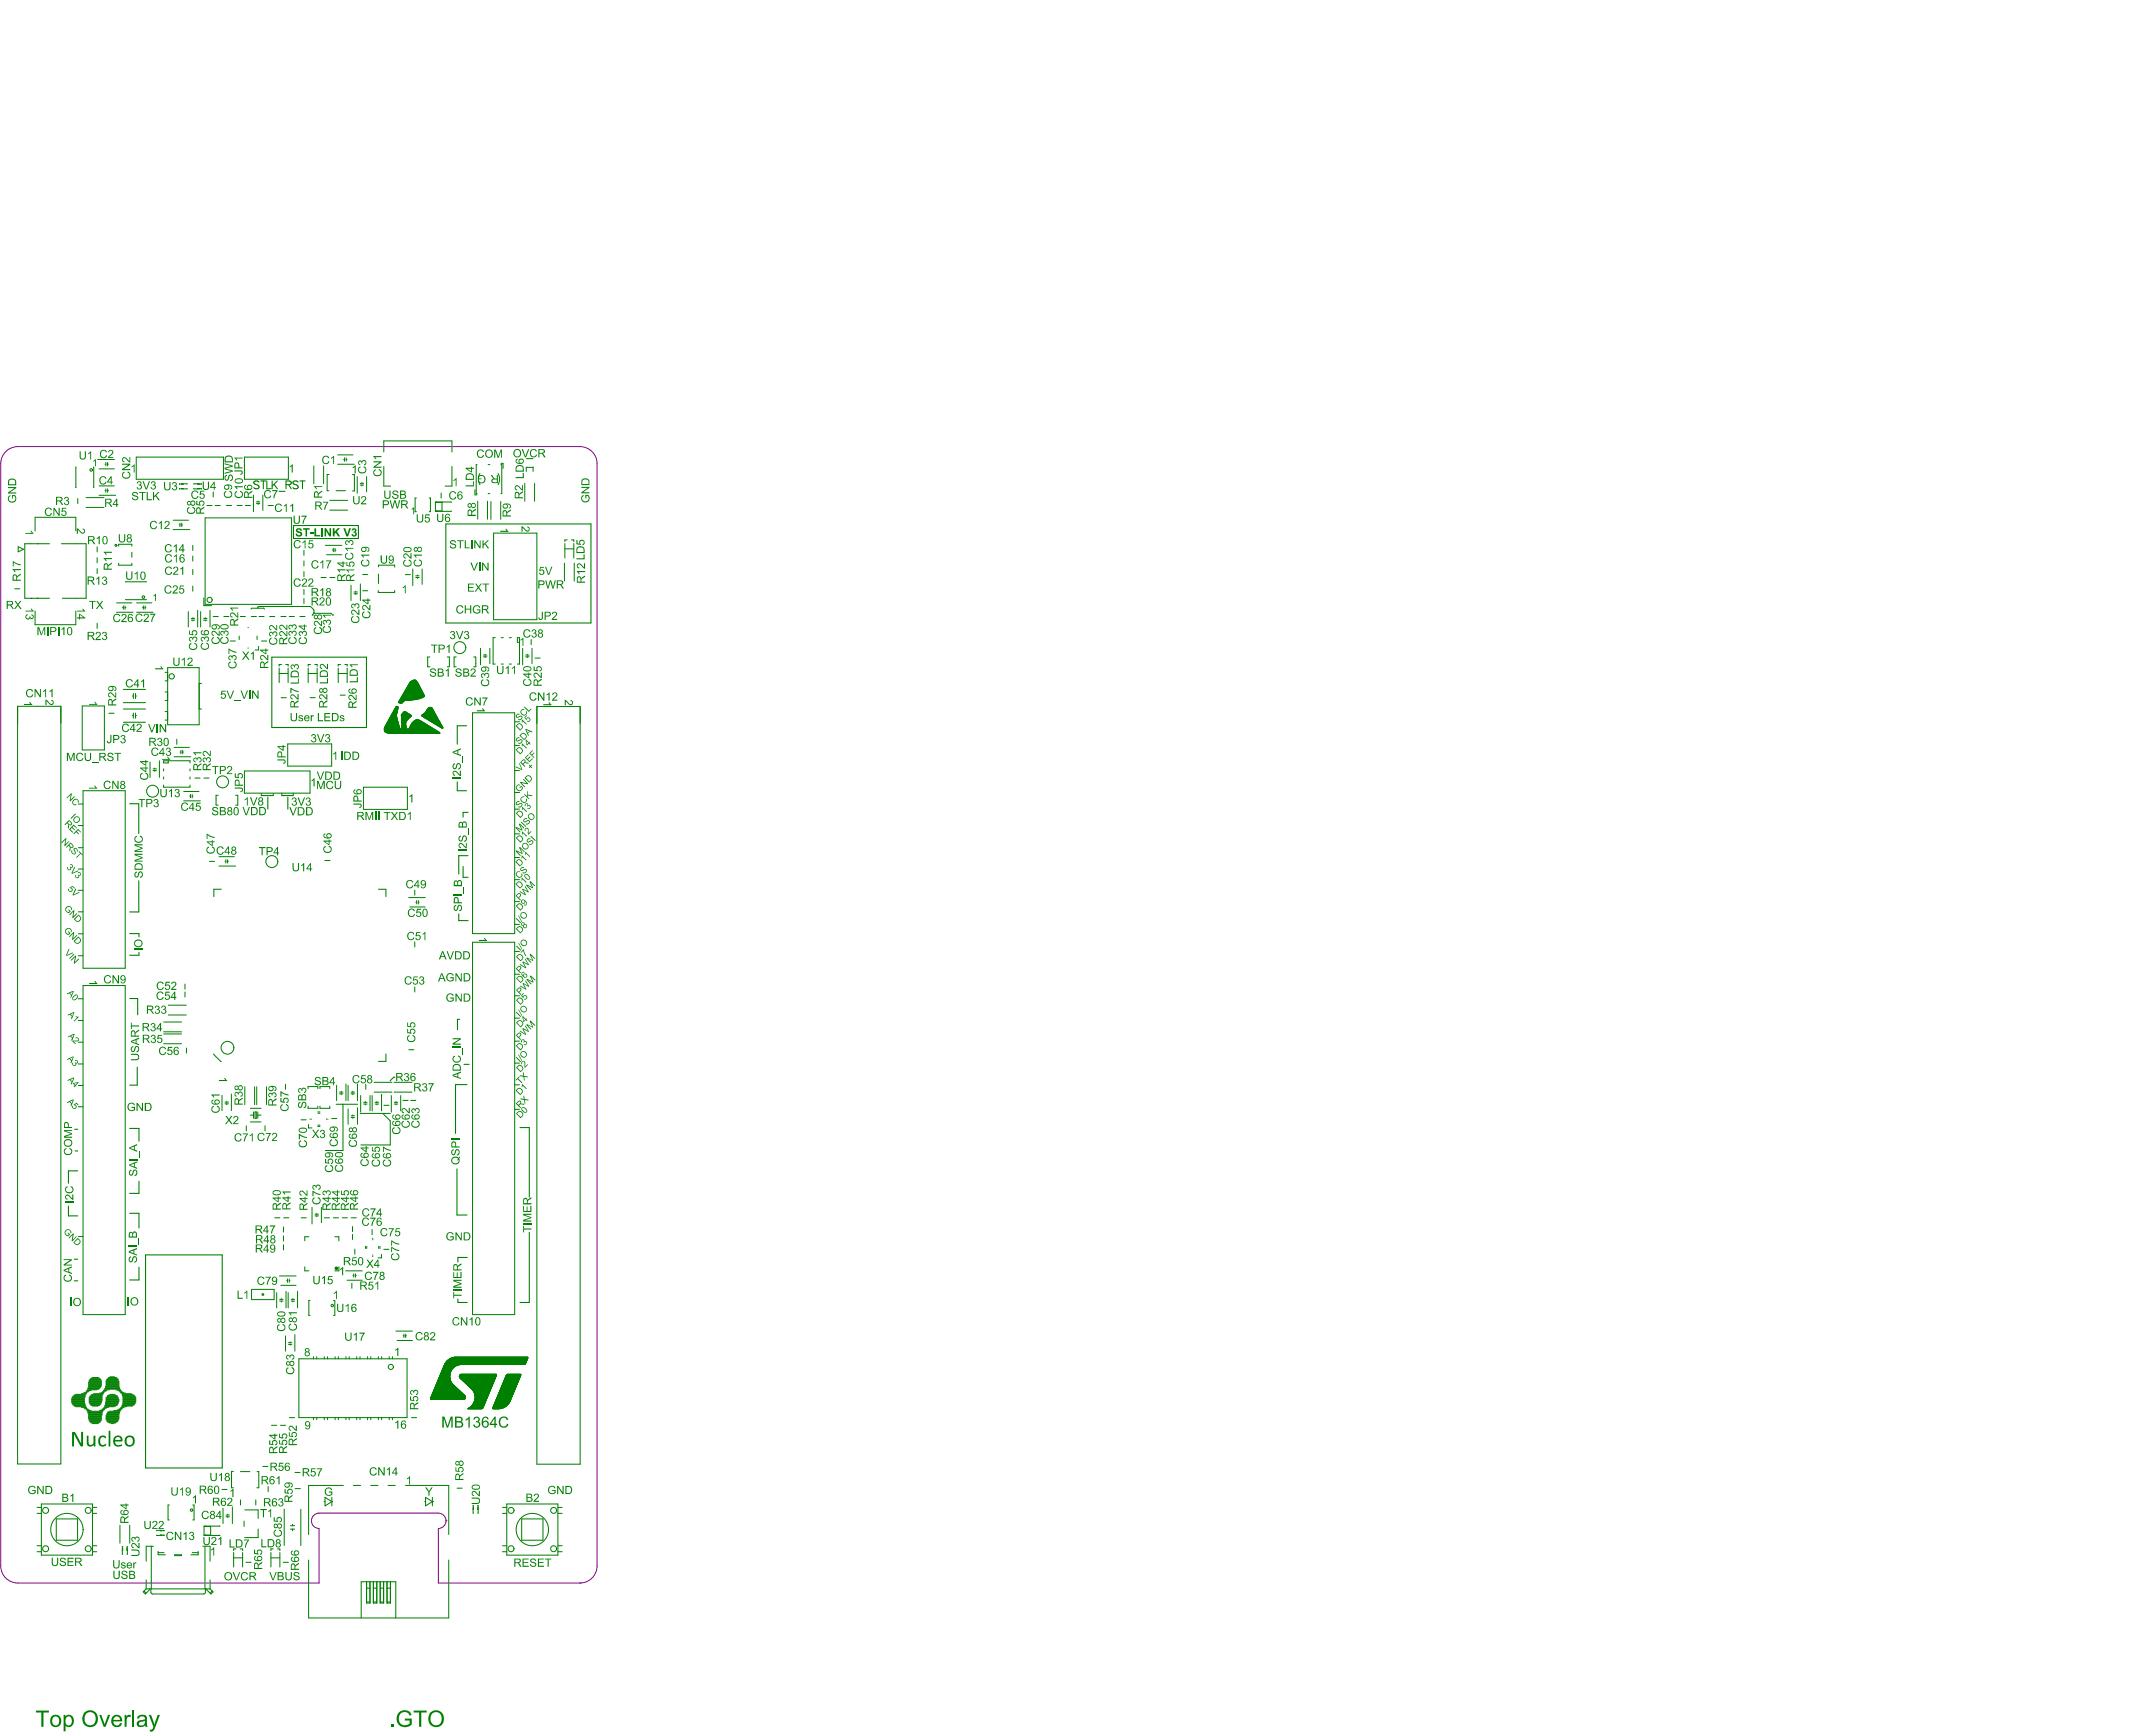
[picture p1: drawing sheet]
<svg xmlns="http://www.w3.org/2000/svg" width="842mm" height="677mm" viewBox="0 0 842 677" stroke-linecap="round" stroke-linejoin="round" font-family="sans-serif">
<g fill="#800080">
<circle cx="174.2" cy="593.7" r=".17"/>
<circle cx="226.5" cy="618" r=".17"/>
</g>
<path d="M6.9 174.4h219.6M.3 181v430.3M233.2 181v430.3M171.2 590.7h-46.6a2.99 2.99 0 0 0-3 3 2.99 2.99 0 0 0 3 3v21.3h-117.7M171.2 596.7v21.3h55.3" fill="none" stroke="#800080" stroke-width=".39"/>
<circle cx="171.2" cy="596.7" r=".17" fill="#800080"/>
<path d="M6.9 174.4a6.7 6.7 0 0 0-6.6 6.6M226.5 174.4a6.7 6.7 0 0 1 6.7 6.6M171.2 590.7a2.99 2.99 0 0 1 3 3 2.99 2.99 0 0 1-3 3M.3 611.3a6.7 6.7 0 0 0 6.6 6.7M233.2 611.3a6.7 6.7 0 0 1-6.7 6.7" fill="none" stroke="#800080" stroke-width=".39"/>
<g fill="none" stroke="#008000" stroke-width=".4">
<path d="M29.6 190.4h.1M29.6 182.4h.1M30.4 194.6v2M36.5 190.4h.1M36.5 182.4h.1M80.8 197.3h2M83.3 192v2M88.4 197.3h2M95.8 197.3h2M7.1 213.4l2.1 1-2.1 1zM12 212.3h3M37.9 213.5v2"/>
<path d="M46.3 213.2v-.7h5.2v.7M46.3 219.9v.7h5.2v-.7M51.5 215.6v2M75.3 212.9v2M118.7 214.8v2M118.7 219v2M5.8 229.9h1.9M12 233.6h3M37.9 222v2M49.1 227.1v.1M49.1 234v.1M57.1 227.1v.1"/>
<path d="M57.1 234v.1M75.3 222.3v2M75.3 228.8v2M79.6 233.4v3h3M98.3 237.4l-.3 .4M103 237.4l.3 .4M104 236.8h-3l-.3 .6M118.7 223.1v2M118.7 233.6v2M37.9 243.3v2M83.3 240.7h2M87.4 240.7h2"/>
<path d="M89.9 250.3h2M93.4 248.3v1.4M93.8 240.7h2M96.8 253h.2M96.8 245h.2M100.4 248.3v1.4M101.2 240.7h2M102.2 250.3h2M109.7 240.7h2M110 259.4h-1v.7M111.6 259.4h.9v.7M117.1 240.7h2"/>
<path d="M121.3 259.4h-.9v.7M123 259.4h.9v.7M42.5 278.4h2M51.7 271.7h.3M53 271.7h.3M64.5 277.8h1M64.5 273.5h1M64.5 270.1h1M64.5 262.5h1M77.8 276.8h.9M77.8 266.8h.9M109 262.9h3.5"/>
<path d="M109.8 272.4h2M120.4 262.9h3.5M121.1 272.4h2M63.9 297v.8M64.5 281.1h1M69.1 288.6v2M74.2 297v.8M63.9 300.2v.8M63.9 303.3v.9M74.2 300.2v.8M74.2 303.3v.9M76.2 303.7h2"/>
<path d="M79.6 303.7h2M84.4 314.3h.8M85.2 310.5h-.8v1.3M81.8 336.3h2M72.2 384.2v2M72.8 409.1v2M83.5 411.5v.2M96.2 439.5v2M97.8 435.3h1.2M100.7 435.3h1.2M103.5 439.5v2M111.5 423.3v2"/>
<path d="M117.6 437.2h2M120.3 425v-.8h3.9v.8M120.3 431.8v.9h3.9v-.9M120.5 439v1.3h1.3M121.1 436.8v.2M121.6 436.8v.2M124.2 439.2h.8M124.2 439.7h.8M124.2 434.6h.8M124.2 434.1h.8M125 424.2v.8M125 431.8v.9"/>
<path d="M110.7 479v2M110.7 486v2M119 482.8v1.6M98.3 503.4v4M107.1 503.4v4M120.6 513.5h.5M120.6 507.7h.5M109.6 556.4h2M122.4 553.4v.9M123.7 553.4v.9M90.4 574.4h.8M93.9 574.5h3.7"/>
<path d="M100.4 574.5h.7M102.7 572.5h2M115.2 574.8h2M14.5 590.8h1.7M14.5 588.5h1.7M36.1 590.8h1.7M36.1 588.5h1.7M75.3 593.4h.5M75.3 587.5h.5M79.7 599.3h2.6M79.7 599.4h.6M79.7 595.8l.5 .1"/>
<path d="M79.7 595.9l2.6 .1M80.2 599.3v.1M86.7 581.5h2M90.4 580.8h.8M93.9 585.5v2M95.3 593.8v2.1M99.9 585.5v2M100.3 580.8h.8M104.7 580.3v2M113.4 597h1.7M113.4 595.6h1.7M114.3 595v.6"/>
<path d="M115.3 581.1h2M14.5 605.8h1.7M14.5 603.5h1.7M36.1 605.8h1.7M36.1 603.5h1.7M61.8 605.6v1.4h2.8M61.8 606.1h2.3M68.2 607h2.7v.3h-2.7zM75.1 606.1h2.3M77.4 605.6v1.4h-2.8M92.2 604.7h-.9v.6M93.8 604.7h1v.6"/>
<path d="M96.1 609.9h2M105.8 604.7v.6M108.4 604.7h.9v.6M110.6 609.9h2M56.3 621.1l.8 .8M57.1 620.3l-1.2 1.2 .9 .8 1.6-1.7v-.3M80.2 620.3v1.3M80.7 620.3v.3l1.7 1.7 .8-.8-1.1-1.2M82.9 621.1l-.8 .8"/>
</g>
<path d="M102.1 309.9v.7M106.7 309.9v.6M110.1 309.6v1M114.5 309.6v.9M54.3 364.5v1.2M54.3 371.8v1.1M26.7 457.1h3.7M29.2 440.9h1.2M29.3 449.3h1.1M26.7 470.9v3.8h3.7M29 491.6h1.4M29 500h1.4" fill="none" stroke="#008000" stroke-width=".42"/>
<g fill="none" stroke="#008000" stroke-width=".39">
<path d="M41 181.2h.4M41.4 180.5v1.4M42 180.5v1.4M42 181.2h.4M70.1 188.9l.2 .1zM70.1 190.7l.2 .2zM70.9 190.9h.7M70.9 188.9h.7M70.9 190.8h.7M73 188.9v.1M73 190.7v.2M75.7 190.7h2.2l-.7 .2"/>
<path d="M77.2 188.9l.7 .1h-2.2M77.2 190.8h.7M77.2 188.9h.7M78.5 190.7l.1 .2zM78.5 188.9l.1 .1zM100.2 195.9h1.3M100.2 196.6h1.3M100.8 195.6v.3M100.8 196.6v.3M70 204.9h.3M71 204.9h.3M47.8 237.2h.4"/>
<path d="M48.2 236.5v1.4M48.8 236.5v1.4M48.8 237.2h.4M55.7 237.2h.3M56 236.5v1.4M56.7 237.2h.3M56.7 236.5v1.4M74.7 242.1h1.3M74.7 241.4h1.3M75.4 241.1v.3M75.4 242.1v.3M79.5 242.1h1.4"/>
<path d="M79.5 241.4h1.4M80.2 241.1v.3M80.2 242.1v.3M70.3 293.6h.4M71.3 293.6h.4M59.8 300.8h1.3M59.8 300.2h1.3M60.4 300.8v.4M74.1 310.8h.3M74.4 310.2v1.3M75.1 310.2v1.3M75.1 310.8h.3"/>
<path d="M87.9 336.3h.3M88.2 335.6v1.3M88.9 335.6v1.3M88.9 336.3h.3M87.9 430.9h1.3M87.9 430.3h1.3M88.5 429.9v.4M88.5 430.9v.4M123 474h1.4M123 474.7h1.4M123.7 473.7v.3M123.7 474.7v.3"/>
<path d="M112 500h.3M112.3 499.3v1.3M109.2 507.9h1.4M109.2 507.3h1.4M109.9 506.9v.4M109.9 507.9v.4M113.7 507.9h1.4M113.7 507.3h1.4M114.4 506.9v.4M114.4 507.9v.4M36.1 537.8h2.3M42.9 537.5h1.8"/>
<path d="M113.3 523.8v.4M113.3 524.8v.4M32.5 543.8h1.3M32.8 549.7h1M33 543.6h1.1M33.6 550.2h1M33.6 543.3h1M33.8 550.4h1M33.8 542.8h1.8M34.1 550.7h1.5M34.1 542.6h3.8M36.1 555.8h2.3"/>
<path d="M36.1 548.9h2.3M38.9 550.7h1.5M38.9 543.8h1.5M39.4 550.4h1.2M39.6 543.6h1M39.9 550.2h1M39.9 543.3h1M40.4 549.7h1.3M40.4 542.8h1.3M40.6 542.6h2.1M40.6 549.4h1.8M40.9 548.9h4.3"/>
<path d="M40.9 549.2h3.8M42.4 544.6h2.8M42.7 555.5h2.5M42.9 544.4h1.8M43.4 555.8h1.1M45.7 550.4h1.5M46 542.8h1.2M46.2 550.2h1.3M46.7 543.3h1M47 549.7h1M47 543.6h1.3M47.2 543.8h1.8"/>
<path d="M47.2 549.4h1.3M47.5 548.9h4.3M47.5 549.2h2M47.5 544.1h3.8M47.7 544.4h4.1M47.7 548.7h4.4M61.2 599.3h2.1l-.6 .1M62.7 597.4l.6 .2h-2.1M62.7 597.5h.6M62.7 599.4h.6M63.9 597.4l.2 .2zM63.9 599.3l.2 .1z"/>
<path d="M88.3 592.1h1.3M88.3 591.5h1.3M88.9 591.1v.4M88.9 592.1v.4M47.8 605.3l.1-.7v2.2M47.8 603.8h.1M47.8 604.6v.7M49.6 603.8h.2M49.7 604.6v.7M49.8 605.3l-.2-.7v2.2"/>
</g>
<circle cx="122" cy="240.1" r=".2" fill="#008000"/>
<g fill="none" stroke="#008000" stroke-width=".4">
<path d="M121.3 236.8l1.3 1.3M122.6 239.1l-.6 1M133 259.4h-.9v.7M126.9 335.9h2M127.5 424.2h1.3v.8M127.6 436.8v.2M128.1 436.8v.2M128.8 431.8v.9M129.6 436.7h2M130.8 496.1h1.6M130.8 482.8h1.6v1.6M130.3 513.5h.5"/>
<path d="M130.3 507.7h.5M127.9 553.4v.9M130.9 553.4v.9M132.2 553.4v.9M127 584.6l2.6 1.6-2.6 1.7zM129.6 584.6v3.3M129.6 586.2h.3"/>
</g>
<circle cx="129.9" cy="240.1" r=".2" fill="#008000"/>
<g fill="none" stroke="#008000" stroke-width=".4">
<path d="M53.2 178.5h34.1v8.6h-34.1zM95.5 178.5h17.1v8.6h-17.1zM149.9 176.5v-4.4h26.6v4.4M205.6 179h2.5M29.6 182.4v8M36.6 182.4v8M84 197.3h2M92.6 197.3h2M104.7 197.3h2M128.5 185.3h-.7v6.3h.6M131.3 191.6h3.6M137.7 185.3h.7v6.4h-.7"/>
<path d="M149.9 182.1v7.7h2.7M162.6 194.4h-.5v5.4h.5M167.6 194.4h.5v5.4h-.5M170.1 199.5h2.5M170.1 196.1l2.5 .1M170.6 196v.1M170.6 199.5v.1M172.3 192.5v2M172.6 196v3.6M176.2 196.1l-6.1-.1v3.6l6.1-.1M176.5 182.1v7.7h-2.6M185.5 191.2v2h.8"/>
<path d="M186.3 181.4h-.3v11.3h.3M190.7 192.7h.6M190.7 181.4h.6M195.7 181.4h.3v11.3h-.3M195.7 180.9h.8v2M205.6 182.4v1.6M205.6 182.5h2.6M208.2 182.4v1.6M12 212.3h-2.3v21.3h2.6M13.7 207.3v-5.3h15.9v5.3M14.7 212.3h4.6M24 212.3h9.6v21.3h-9.3"/>
<path d="M37.9 217.7v2M75.3 217.1v2M80.1 202.2h33.8v33.7h-33.8zM192.8 208.1h16.9v33.8h-16.9zM220.6 212.2v5.6M220.6 214.3h3.5M221.5 210.8h-.9v.6M223.2 210.8h.9v.6M224.1 212.2v5.6M13.7 238.6v5.3h15.9v-5.3M14.3 233.6h5M49.1 234.1h8"/>
<path d="M49.1 227.1h8M98.3 237.4h4.7M104 236.8h17.3M118.7 230.1v2M122.6 238.1v1.3h6.7l.6 .7M125.4 225.5h2M128.9 225.5h2M141.7 230.6h2M141.7 224.3h2M147.8 221.3v-.7h6.4v.8M147.8 224.1v3.7M154.2 230.5v.8h-6.5v-.8"/>
<path d="M158.3 224.3h2M98.2 240.7h2M105.3 240.7h2M113 240.7h2M134.7 259.4h.9v.7M167.9 256.5h-.9v3.8h.9M174.7 256.5h.8v3.8h-.8M178.2 256.5h-.8v3.8h.8M185 256.5h.8v3.8h-.8M193.4 248.9h-.8v10.3h.8M195.8 248.9h.8M195.8 259.2h.8"/>
<path d="M198.9 248.9h.9M198.9 259.2h.9M202.9 250.8h-.8v-1.9h.8v10.3h-.8M207.5 249.7v2M209 256.9h2M6.9 275.7h16.9v295.8h-16.9zM32.1 275.6h8.7v17.2h-8.7zM48.2 274.3h8.6M48.2 276.8h8.6M48.2 269.1h8.6M51.7 279.4h.3M52.1 270.7v2"/>
<path d="M52.1 278.4v2M52.9 270.7v2M52.9 278.4v2M53 279.4h.3M64.5 265.8h1M65.5 260.6h12.3v22.3h-12.3zM109 260.8v5.7M112.5 260.8v5.7M120.4 260.8v5.7M123.9 260.8v5.7M132.1 260.8v5.7M132.1 262.9h3.5"/>
<path d="M132.9 271.4h2M135.6 260.8v5.7M184.6 278.3h16.4v86.2h-16.4zM209.7 275.8h16.9v295.8h-16.9zM48.2 282h8.6M63.9 297h10.3M65.7 297v.8h-1.8M112.4 290.4h17.1v8.7h-17.1zM201 291h1.9M201 281.8h1.9M30.6 313.9h1.8M32.4 308.7h16.5v69.3h-16.5z"/>
<path d="M63.9 306.5v.8h10.3v-.8M84.4 311.8v2.5M92 310.5h.9v3.8h-.9M95.5 301h25.6v8.6h-25.6zM142 307.3h17.1v8.7h-17.1zM201 315.9h1.9M201 300.8h1.9M201.1 309.4h1.8M30.6 339.3h1.8M30.6 330.9h1.8M30.6 322.3h1.8M201 334.8h1.9"/>
<path d="M201 325.5h1.9M30.6 356h1.8M30.6 347.6h1.8M86.4 347.2h-2.9v2.9M147.8 347.2h2.9v2.9M162 347.5v2M201 352h1.9M201 343.4h1.9M30.6 373.1h1.8M30.6 364.5h1.9M162 367.7v2M184.6 367.9h16.4v145.3h-16.4z"/>
<path d="M201 371.4h1.9M201 360.9h1.9M30.6 398.4h1.8M30.6 389.9h1.8M32.4 384.8h16.5v128.4h-16.5zM72.2 387.3v2M162 385.3v2M201 397.5h1.9M201 388.7h1.9M201 380.3h1.9M30.6 415.4h1.8M30.6 406.9h1.8"/>
<path d="M83.5 411.7l2.9 2.7M150.7 411.5v2.9h-2.9M159.7 409.8h2M201 415h1.9M201 406.5h1.9M30.6 432.1h1.8M30.6 423.8h1.8M97.8 438h4.1M97.8 432.7h4.1M99 434.1v2.5M99.6 434.1h.5v2.5h-.5zM100.7 434.1v2.5"/>
<path d="M125 432.7h3.8M125 424.2h2.5M131.3 431.1h8.4M134 431.1v18h-6.9M140.7 434.7h11.7M142.9 423.3v2M149.5 434.7l2.9 2.9v9.4h-11.4M149.9 431.5h2M154.3 420.5h-.5l-1.4 1.4M157.4 429.6h2M160.4 429.6h2M201 433.1h1.9"/>
<path d="M201 423.5h1.9M107.3 475.4h2M110.8 475.4h2M117.6 475.4h2M126.7 475.4h2M130.2 475.4h2M133.7 475.4h2M137.2 475.4h2M137.7 478.8v2M145.3 480v2M30.6 482.7h1.8M110.7 482.5v2"/>
<path d="M119 494.6v1.5h1.6M119 482.8h1.6M132.4 494.6v1.5M137.7 481.9v2M138.6 487.6v2M142.8 486.6v.8M143.3 486.6v.8M145.5 490h.2M145.5 490.5h.2M145.5 484h.2M145.5 483.5h.2M147.9 486.6v.8"/>
<path d="M148.4 486.6v.8M149 489.7v1.4h-1.3M149.9 487.7h2M98.3 507.4h8.8M98.3 503.4h8.8M120.6 507.7v5.8M130.8 507.7v5.8M137.4 501v2M116.7 530.5h42.3v22.9h-42.3zM122.4 529.6v.9M123.7 529.6v.9M126.7 529.6v.9"/>
<path d="M127.9 529.6v.9M130.9 529.6v.9M132.2 529.6v.9M135.1 529.6v.9M136.4 529.6v.9M139.3 529.6v.9M140.6 529.6v.9M143.6 529.6v.9M144.8 529.6v.9M147.8 529.6v.9M149.1 529.6v.9M152 529.6v.9"/>
<path d="M153.3 529.6v.9M106.1 556.4h2M113.1 553.4h2M126.7 553.4v.9M135.1 553.4v.9M136.4 553.4v.9M139.3 553.4v.9M140.6 553.4v.9M143.6 553.4v.9M144.8 553.4v.9M147.8 553.4v.9M149.1 553.4v.9"/>
<path d="M152 553.4v.9M153.3 553.4v.9M160.7 553.4h2M90.4 574.4v6.4M101.1 574.5v6.3M134.1 579.9h-13.6v19.1M138 579.9h2.8M144.8 579.9h2.9M151.6 579.9h2.8M158.4 579.9h16.9v19.1M16.2 587.2h19.9v19.9h-19.9zM22 593h8.3v8.3h-8.3z"/>
<path d="M66.1 587.5h-.5v5.9h.5M75.8 587.5v5.9M79.7 595.8v3.6M80.2 595.8l5.7 .1M82.3 595.8v3.6M85.9 599.3l-5.7 .1M95.6 589.5h5.2v3.3M100.8 596.9v3.4h-5.2M111 589.1v14.3M114.3 597v.6M117.5 589.2v14.2M126.5 586.2h.5"/>
<path d="M165.9 586.2h.3M166.2 584.6l2.7 1.6-2.7 1.7zM168.9 586.2h.5M168.9 584.6v3.3M178.5 581h2M196.3 590.8h1.6M196.3 588.5h1.6M197.9 587.2h20v19.9h-20zM203.8 593h8.3v8.3h-8.3zM217.9 590.8h1.7M217.9 588.5h1.7M57.1 616.8v3.5h25v-3.5"/>
<path d="M59.1 603.7v16.6M59.9 603.7h-2.8v5.8M79.2 603.7h2.9v5.8M80.1 603.7v16.6M91.3 606.1v5.7M91.3 608.2h3.5M94.8 606.1v5.7M105.8 606.1v5.7M105.8 608.2h3.5M105.8 604.7h.9M109.3 606.1v5.7M120.5 609v22.6h54.8v-22.6"/>
<path d="M143.2 617.5v8.3h1.3v-8.3M143.2 620h1.3M145.8 617.5v8.3h1.4v-8.3M145.8 620h1.4M148.5 617.5v8.3h1.3v-8.3M148.5 620h1.3M151.2 617.5v8.3h1.3v-8.3M151.2 620h1.3M196.3 605.8h1.6M196.3 603.5h1.6M217.9 605.8h1.7M217.9 603.5h1.7"/>
<path d="M58.9 620.3v1.3M59.6 622.3h20M141.1 631.6v-14.1h13.5v14.1M143.2 625.4h1.3M145.8 625.4h1.4M148.5 625.4h1.3M151.2 625.4h1.3"/>
</g>
<g fill="none" stroke="#008000" stroke-width=".39">
<path d="M38.2 179.4h6.5M131.9 177.6h6M134.2 179.4h.3M134.5 178.7v1.4M135.2 178.7v1.4M135.2 179.4h.3M33.6 198.1h7M33.6 194.3h7M38.7 193.4h6.5M38.7 189.7h6M38.7 183h6M41 191.5h.4"/>
<path d="M41.4 190.9v1.3M42 190.9v1.3M42 191.5h.4M70.9 190.9h2.1M70.9 188.9h2.1M99 193.3v6.5M102.7 193.3v6M122.6 181.9v7M126.4 181.9v7M128.8 199.2h7M128.8 195.3h7M131.9 181.2h6.5"/>
<path d="M139.5 186v6.5M140.7 188.7h1.3M140.7 189.4h1.3M141.4 188.4v.3M141.4 189.4v.3M143.2 186v6M186.6 195.7v7M190.4 195.7v7M191.7 195.8v7M195.6 195.8v7M205 188.7v7M208.8 188.7v7"/>
<path d="M67.6 206.7h6.5M67.6 203.1h6M70.3 204.3v1.3M71 204.3v1.3M127 212.9h6.5M127.5 216.6h6M129.9 214.7h.3M130.2 214.1v1.3M130.9 214.1v1.3M130.9 214.7h.3M220.5 219.8v7M224.3 219.8v7"/>
<path d="M45.5 235.4h6M45.5 239h6.5M53.3 235.4h6M53.3 239h6.5M73.5 238.8v6M77.2 238.3v6.5M78.4 238.8v6M82 238.3v6.5M137.1 228.5v5.9M138.3 231.8h1.3M138.3 231.1h1.3M138.9 230.8v.3"/>
<path d="M138.9 231.8v.3M140.8 228v6.4M161.2 222.1v6.5M162.4 224.8h1.3M162.4 225.5h1.3M163.1 224.5v.3M163.1 225.5v.3M164.9 222.1v6M101 252.3v1.4h-1.4M187.7 253.1v6.5M188.8 255.7h1.4M188.8 256.4h1.4"/>
<path d="M189.5 255.4v.3M189.5 256.4v.3M191.3 253.1v6M204.1 253.1v6.5M205.3 255.7h1.3M205.3 256.4h1.3M206 255.4v.3M206 256.4v.3M207.8 253.1v6M58.6 297.5v6M60.4 299.8v.4M62.3 297v6.5"/>
<path d="M68 295.4h6.5M68 291.8h6M70.7 292.9v1.4M71.3 292.9v1.4M71.7 309h6M71.7 312.6h6.5M85.6 334.4h5.9M85.6 338.1h6.4M159.6 350.4h6.5M160.1 354.1h6M162.4 352.2h.3M162.7 351.6v1.3"/>
<path d="M163.4 351.6v1.3M163.4 352.2h.3M63.9 399h7M65.8 396.2h6.9M65.8 392.4h6.9M63.9 402.8h7M63.9 407.5h7M63.9 403.6h7M86.7 427.6v6M90.4 427.1v6.5M95.6 424.3v7M99.4 424.3v7"/>
<path d="M100.3 424.3v7M104.1 424.3v7M131.5 423.7v6M132.6 427h1.4M132.6 426.4h1.4M133.3 426v.4M133.3 427v.4M135.1 423.2v6.5M136 423.7v6M136 432.9v6M137.1 436.3h1.4M137.1 435.6h1.4"/>
<path d="M137.1 427h1.4M137.1 426.4h1.4M137.8 426v.4M137.8 427v.4M137.8 435.3v.3M137.8 436.3v.3M139.6 423.2v6.5M139.6 432.4v6.5M140.9 427.7v6.5M142 430.3h1.4M142 431h1.4M142.7 430v.3"/>
<path d="M142.7 431v.3M144.5 427.7v6M145.4 427.7v6M146.1 426.4h7M146.1 422.5h7M146.5 430.3h1.4M146.5 431h1.4M147.2 430v.3M147.2 431v.3M149 427.2v6.5M152.8 427.7v6.5M153.9 426.4h7"/>
<path d="M153.9 422.5h7M154 430.3h1.3M154 431h1.3M154.7 430v.3M154.7 431v.3M156.5 427.7v6M121.9 471.3v6.5M125.5 471.3v6M109.1 498.1h6.5M113 499.3v1.3M113 500h.3M135 496.1h6.5"/>
<path d="M135.5 499.8h6M137.8 498h.4M138.2 497.3v1.3M138.8 497.3v1.3M138.8 498h.4M108.1 504.6v6M109.6 501.8h6M111.7 504.1v6.5M112.6 504.6v6M116.2 504.1v6.5M154.6 519.7h6.5M34.6 539.8h5"/>
<path d="M34.6 539.5h5M34.8 539.3h4.8M34.8 539h4.8M34.8 538.8h4.6M35.1 538.5h4.3M35.3 538.3h3.8M35.6 538h3.3M41.4 539.8h5.1M41.4 539.5h5.1M41.4 539.3h5.1M41.4 539h4.8M41.7 538.8h4.5"/>
<path d="M41.7 538.5h4.5M41.9 538.3h4.1M42.2 538h3.5M42.4 537.8h3.1M111.5 521.5v6M112.7 524.8h1.3M112.7 524.2h1.3M115.2 521v6.5M155.1 523.3h6M157.4 521.5h.4M157.8 520.8v1.3M158.4 520.8v1.3"/>
<path d="M158.4 521.5h.4M170.6 540h5.9M170.6 539.9h5.9M170.7 539.8h5.7M170.7 539.7h5.6M170.8 539.6h5.5M170.8 539.5h5.4M170.9 539.4h5.3M170.9 539.3h5.2M171 539.1h5M171 539h5M171.1 538.8h4.8"/>
<path d="M171.2 538.7h4.7M171.2 538.5h4.6M171.3 538.4h4.5M171.3 538.2h4.5M171.4 538.2h4.4M171.4 538l4.4 .1M171.4 537.9h4.3M171.5 537.9h4.2M171.5 537.7h4.2M171.6 537.7h4.1M171.6 537.5h4.1M171.7 537.4h4"/>
<path d="M171.7 537.2h4M171.8 537.1h3.9M171.9 536.9h3.8M171.9 536.8h3.8M172 536.8h3.7M172 536.6h3.8M172 536.5h3.8M172.1 536.3h3.7M172.2 536.2h3.6M172.3 536h3.6M172.4 535.7h3.6M172.4 535.6h3.6"/>
<path d="M172.5 535.5h3.6M172.5 535.4h3.6M172.5 535.3h3.6M172.6 535.2h3.6M173.9 532.1h31.5M174.2 531.8h31.3M174.3 531.6h31.3M174.4 531.5h31.2M174.5 531.4h31.2M174.6 531.3h31.1M174.7 531.2h31.1M174.7 531.1h31.1"/>
<path d="M174.9 531h30.9M175 530.9h30.9M175.4 530.6h30.6M175.7 537l-3.9 .1M175.8 536.6l-3.8 .1M175.8 536.3l-3.7 .1M175.9 536l-3.7 .1M175.9 535.9h-3.6M176 535.8h-3.7M176.2 530.2h30M176.3 535.1h-3.7M176.3 535h-3.6"/>
<path d="M176.4 534.9h-3.7M176.4 534.8h-3.6M176.5 534.7h-3.7M176.6 534.6l-3.8 .1M176.6 530h29.6M176.6 534.5l-3.7 .1M176.7 534.4h-3.8M176.8 534.3l-3.8 .1M176.8 530h29.4M176.9 534.2l-3.9 .1M176.9 534.1h-3.8M177 534l-3.9 .1"/>
<path d="M177.2 529.9h28.9M177.2 533.9l-4.1 .1M177.3 533.8h-4.1M177.4 533.7l-4.2 .1M177.5 533.6l-4.3 .1M177.7 533.5l-4.4 .1M177.8 533.4l-4.5 .1M178 533.3l-4.6 .1M178.2 533.2l-4.8 .1M178.4 533.1l-5 .1M178.6 533l-5.1 .1M179 532.9l-5.5 .1"/>
<path d="M179.3 532.8l-5.7 .1M179.4 537.4h14.3M179.4 537.6h14.2M179.4 537.1h14.4M179.5 537h14.4M179.5 536.9h14.4M179.6 537.9h13.9M179.6 536.7h14.4M179.7 538h13.8M179.8 538.1h13.6M179.8 536.6h14.1M179.8 532.8h-6.2"/>
<path d="M179.9 538.2h13.5M180 538.3h13.3M180 536.5h13.9M180.2 538.4h13.1M180.2 538.5h13.1M180.3 538.6h12.9M180.5 538.7h12.7M180.5 538.8h12.6M180.6 538.9h12.5M180.8 539h12.2M180.9 539.1h12.1M181 539.2h12"/>
<path d="M181.1 539.3h11.8M181.2 539.4h11.7M181.3 539.5h11.6M181.4 539.6h11.4M181.5 539.7h11.3M181.6 539.8h11.1M181.7 539.8h11M181.8 540h10.9M193.6 537.8l-14 .1M193.6 537.7l-14.1 .1M193.7 537.5l-14.3 .1M193.8 537.3l-14.4 .1"/>
<path d="M193.8 537.2l-14.4 .1M193.9 537l-14.5 .1M194 536.8h-14.4M196.5 540h5.6M196.6 539.8h5.6M196.6 539.7h5.7M196.6 539.6h5.7M196.7 539.4h5.7M196.7 539.3h5.7M196.8 539.1h5.7M196.9 538.8h5.7M197.3 538h5.6"/>
<path d="M197.4 537.8h5.7M197.4 537.8h5.6M197.5 537.5h5.6M197.5 537.5h5.7M197.5 537.4h5.7M197.6 537.3h5.7M197.6 537.2h5.7M197.6 537.1h5.8M197.7 537h5.7M197.7 536.9h5.7M197.8 536.8h5.6M197.9 536.7h5.5"/>
<path d="M198 536.6h5.4M198.1 536.5h5.3M202.2 539.8l-5.7 .1M202.3 539.5l-5.7 .1M202.5 539.2l-5.7 .1M202.6 539h-5.8M202.6 538.9l-5.7 .1M202.7 538.7l-5.7 .1M202.7 538.6l-5.7 .1M202.8 538.5h-5.7M202.8 538.4l-5.7 .1M202.8 538.3l-5.7 .1"/>
<path d="M202.9 538.2h-5.7M202.9 538.1l-5.7 .1M203 537.9l-5.7 .1M203.1 537.6l-5.7 .1M205.2 532.6l-31.6 .1M205.2 532.5l-31.5 .1M205.3 532.5h-31.6M205.3 532.4h-31.5M205.3 532.2l-31.5 .1M205.4 532.2h-31.5M205.5 531.9l-31.5 .1M205.5 531.9h-31.4"/>
<path d="M205.6 531.7h-31.4M205.9 530.8h-30.8M206 530.7l-30.8 .1M206.1 530.5l-30.6 .1M206.1 530.4l-30.4 .1M206.1 530.3h-30.2M206.2 530.2l-30.1 .1M28 547.6h5M28 547.4h5M28 547.1h5M28 546.9h5M28 546.6h5"/>
<path d="M28 546.4h5M28 546.1h5M28 545.9h5M28.2 548.2h5.1M28.2 547.9h4.8M28.2 545.6h4.8M28.2 545.4h5.1M28.5 545.1h4.8M28.5 548.4h4.8M28.7 544.9h4.6M28.7 548.7h4.6M29 544.6h4.3"/>
<path d="M29 548.9h4.6M29.5 544.4h4.1M29.5 549.2h4.1M31.8 544.1h2M31.8 549.4h2M33 549.9h1.1M33.8 543.1h1M34.1 550.9h6M34.3 551.7h5.6M34.3 551.5h5.6M34.3 551.2h5.8M34.3 542.3h4.3"/>
<path d="M34.3 542.1h4.6M34.3 541.8h4.8M34.6 554h5M34.6 553.7h5M34.6 553.5h5M34.6 553.2h5M34.6 553h5M34.6 552.7h5M34.6 552.5h5.3M34.6 552.2h5.3M34.6 552h5.3M34.6 541.6h4.8"/>
<path d="M34.6 541.3h4.8M34.6 541.1h5M34.6 540.8h5M34.6 540.6h5M34.6 540.3h5M34.6 540h5M34.8 547.6h4.8M34.8 547.4h4.8M34.8 547.1h4.8M34.8 546.9h5.1M34.8 546.6h5.1M34.8 546.4h5.1"/>
<path d="M34.8 546.1h5.1M34.8 545.9h5.1M34.8 545.6h5.1M34.8 554.7h4.6M34.8 554.5h4.8M34.8 554.2h4.8M35.1 545.1h4.8M35.1 548.2h4.3M35.1 547.9h4.3M35.1 545.4h4.8M35.1 555h4M35.3 544.9h4.6"/>
<path d="M35.3 548.4h3.8M35.3 555.3h3.8M35.6 544.6h4.5M35.6 548.7h3.3M35.6 555.5h3M35.8 544.4h4.3M36.6 544.1h3.8M40.1 549.9h1.1M40.4 543.1h1M40.9 548.7h4.8M40.9 542.3h6.1M40.9 542.1h5.8"/>
<path d="M41.2 548.4h4.8M41.2 548.2h4.8M41.2 547.9h5M41.2 547.6h5M41.2 547.4h5M41.2 541.8h5.5M41.2 541.6h5.5M41.2 541.3h5.3M41.4 547.1h5.1M41.4 546.9h5.1M41.4 546.6h5.1M41.4 546.4h5.1"/>
<path d="M41.4 546.1h4.8M41.4 545.9h4.8M41.4 545.6h4.8M41.4 554.2h4.8M41.4 554h5.1M41.4 553.7h5.1M41.4 553.5h5.1M41.4 553.2h5.1M41.4 553h5.1M41.4 552.7h5.1M41.4 552.5h5.1M41.4 541.1h5.1"/>
<path d="M41.4 540.8h5.1M41.4 540.6h5.1M41.4 540.3h5.1M41.4 540h5.1M41.7 545.4h4.3M41.7 554.7h4.3M41.7 554.5h4.5M41.7 552.2h4.8M41.7 552h4.8M41.9 545.1h4.1M41.9 544.9h3.8M41.9 555h4.1"/>
<path d="M41.9 551.7h4.8M41.9 551.5h4.8M42.2 555.3h3.3M42.2 551.2h4.5M42.7 550.9h4.3M44.5 550.7h2.5M45.2 542.6h1.8M46.5 543.1h1M46.7 549.9h1M47.7 544.9h4.9M47.7 544.6h4.6M47.7 548.4h4.9"/>
<path d="M47.7 548.2h4.9M48 545.1h4.8M48 547.9h4.8M48 547.6h4.8M48 547.4h5.1M48 547.1h5.1M48 546.9h5.1M48 546.6h5.1M48 546.4h5.1M48 546.1h5.1M48 545.9h5.1M48 545.6h5.1"/>
<path d="M48 545.4h4.8M168.2 545.9h13.6M168.2 546.2h13.2M168.2 545.7h13.6M168.3 546.3h12.9M168.3 545.6h13.5M168.3 545.5h13.5M168.4 545.4h13.4M168.4 545.3h13.4M168.4 545.2h13.4M168.5 545.1h13.3M168.5 545h13.2"/>
<path d="M168.6 544.9h13M168.6 544.8h12.9M168.7 544.7h12.7M168.7 544.6h12.6M168.7 544.5h12.5M168.8 544.4h12.3M168.8 544.2l12.2 .1M168.9 544.2h12M168.9 544.1h11.9M169 544h11.7M169 543.9h11.6M169 543.8h11.5"/>
<path d="M169 543.7h11.4M169.1 543.7h11.2M169.2 543.5h11M169.2 543.4h10.9M169.2 543.4h10.8M169.3 543.2h10.6M169.3 543.1h10.5M169.3 543l10.4 .1M169.4 542.9h10.1M169.4 542.8h10M169.5 542.7l9.9 .1M169.5 542.6h9.7"/>
<path d="M169.5 542.5l9.6 .1M169.6 542.4l9.5 .1M169.6 542.3l9.4 .1M169.7 542.2l9.1 .1M169.7 542.1l9 .1M169.8 542l8.8 .1M169.8 541.9l8.7 .1M169.8 541.8l8.6 .1M169.9 541.7l8.4 .1M169.9 541.6l8.3 .1M170 541.5l8.1 .1M170 541.5h8"/>
<path d="M170.1 541.3l7.8 .1M170.1 541.2l7.7 .1M170.1 541.2h7.6M170.1 541.1h7.5M170.2 541h7.3M170.2 540.9h7.2M170.3 540.8h7M170.3 540.7h6.9M170.4 540.6h6.7M170.4 540.5h6.6M170.4 540.4h6.4M170.5 540.3h6.3"/>
<path d="M170.5 540.2h6.2M170.6 540.1h6M181.6 546.1l-13.4 .1M181.7 546l-13.5 .1M181.8 545.9l-13.6 .1M181.9 540.1h10.7M182 540.1h10.6M182.1 540.3h10.4M182.2 540.4h10.3M182.3 540.4h10.2M182.4 540.6h10M182.6 540.7h9.8"/>
<path d="M182.6 540.7h9.7M182.8 540.9h9.5M182.8 550h5.3M182.9 540.9h9.3M182.9 541h9.3M182.9 549.8h5.7M183.1 541.2h9.1M183.2 541.2h8.9M183.3 541.3h8.8M183.4 541.4h8.7M183.5 541.5h8.5M183.6 541.6h8.3"/>
<path d="M183.7 541.7h8.2M183.8 541.8h8.1M183.9 541.9h8M184 542h7.8M184.1 542.1h7.6M184.2 548.8h4.8M184.2 542.2h7.5M184.3 542.3h7.4M184.4 542.4h7.2M184.5 542.5h7.1M184.5 548.5h4.6M184.5 548.4h4.7"/>
<path d="M184.5 542.6h7.1M184.6 548.3h4.6M184.6 542.7h6.9M184.7 548.2h4.5M184.8 542.9h6.6M184.8 548.1h4.5M184.8 543h6.6M184.8 548h4.5M184.9 543.1h6.5M184.9 547.9h4.5M184.9 543.2h6.4M184.9 547.8h4.5"/>
<path d="M185 543.3h6.3M185.1 543.4h6.1M185.1 547.6h4.4M185.1 543.5h6.1M185.1 543.6h6M185.2 547.3h4.4M185.2 543.8h5.9M185.2 543.7h5.9M185.3 543.9h5.8M185.3 544h5.7M185.4 544.1h5.5M185.4 544.2h5.5"/>
<path d="M185.4 544.4h5.4M185.4 546.5h4.5M185.5 546.3h4.5M185.5 546.2h4.5M185.6 545.1h4.9M185.6 545.8h4.6M185.6 546h4.5M185.6 545.9h4.6M185.6 545.7h4.7M185.6 545.6h4.7M185.6 545.3h4.8M185.6 545.5h4.7"/>
<path d="M185.6 545.4h4.8M188.4 549.9h-5.7M188.5 549.8l-5.7 .1M188.6 549.7h-5.5M188.7 549.6h-5.5M188.7 549.4l-5.2 .1M188.8 549.4h-5.3M188.8 549.2l-5.1 .1M188.9 549.1l-5.1 .1M188.9 549.1h-5M188.9 548.9l-4.9 .1M189 548.9h-4.9"/>
<path d="M189.1 548.6l-4.8 .1M189.1 548.6h-4.7M189.5 547.7l-4.5 .1M189.5 547.5h-4.4M189.6 547.4l-4.5 .1M189.7 547.2h-4.5M189.7 547.1l-4.4 .1M189.7 547h-4.4M189.8 546.9h-4.5M189.8 546.8l-4.4 .1M189.9 546.7h-4.5M189.9 546.6l-4.5 .1"/>
<path d="M190 546.4h-4.5M190.1 546.1h-4.6M190.5 545.3h-4.9M190.6 545l-5 .1M190.6 545h-5M190.6 544.8l-5 .1M190.7 544.8h-5.2M190.7 544.7h-5.2M190.8 544.5l-5.3 .1M190.8 544.5h-5.3M190.9 544.2h-5.5M191.5 542.8h-6.8"/>
<path d="M192.5 549.8h3.5M192.5 549.9h3.2M192.7 550h2M193.3 547.5h5.7M193.4 547.3h5.7M193.5 547.2h5.6M193.5 547.1h5.7M193.6 547h5.6M193.6 546.9h5.7M193.6 546.8h5.7M193.7 546.6h5.7M193.8 546.5h5.7"/>
<path d="M193.8 546.4h5.7M193.8 546.3h5.8M193.9 546.1h5.7M194 546h5.7M194.1 545.8h5.7M194.4 545h5.7M194.5 544.7h5.7M194.6 544.5h5.7M194.6 544.4h5.7M194.7 544.2h5.7M194.7 544.1h5.7M194.8 544h5.7"/>
<path d="M194.9 543.8h5.7M195 543.5h5.7M195.4 542.5h5.7M195.5 542.4h5.6M195.5 542.2h5.7M195.6 542.1h5.7M195.7 541.9h5.7M195.7 541.9h5.6M195.7 541.8h5.7M195.7 541.7h5.8M195.8 541.6h5.7M195.9 541.4h5.7"/>
<path d="M195.9 541.3h5.7M196.3 549.7l-3.8 .1M196.3 540.3h5.7M196.5 549.7h-4M196.8 549.5l-4.3 .1M196.9 549.4l-4.4 .1M197.1 549.4h-4.5M197.3 549.2l-4.7 .1M197.4 549.1l-4.7 .1M197.6 549.1h-4.9M197.7 548.9l-5 .1M197.8 548.9h-5"/>
<path d="M197.9 548.8h-5.1M198.1 548.6l-5.3 .1M198.2 548.6h-5.3M198.2 548.5h-5.3M198.3 548.4h-5.3M198.4 548.3h-5.4M198.5 548.2h-5.5M198.6 548.1h-5.5M198.7 548h-5.6M198.7 547.9h-5.5M198.8 547.8h-5.6M198.9 547.7h-5.6"/>
<path d="M198.9 547.6h-5.6M199 547.4h-5.6M199.6 546.1l-5.7 .1M199.7 545.9h-5.7M199.8 545.6l-5.7 .1M199.8 545.6h-5.7M199.9 545.4l-5.7 .1M199.9 545.3l-5.7 .1M200 545.3h-5.7M200 545.1l-5.7 .1M200.1 545l-5.7 .1M200.1 544.8l-5.7 .1"/>
<path d="M200.2 544.8h-5.7M200.3 544.5l-5.8 .1M200.4 544.2l-5.8 .1M200.5 543.9h-5.7M200.6 543.7h-5.7M200.6 543.6l-5.7 .1M200.7 543.4h-5.7M200.8 543.3l-5.7 .1M200.8 543.2h-5.7M200.9 543.1h-5.7M200.9 543l-5.7 .1M200.9 542.9h-5.7"/>
<path d="M201 542.8h-5.7M201 542.7h-5.7M201.1 542.6h-5.7M201.2 542.3l-5.7 .1M201.5 541.5h-5.7M201.7 541.2h-5.7M201.7 541.1h-5.7M201.7 540.9l-5.7 .1M201.8 540.9h-5.7M201.8 540.7l-5.7 .1M201.9 540.7h-5.7M201.9 540.6h-5.7"/>
<path d="M202 540.4l-5.7 .1M202 540.4h-5.7M202.1 540.1l-5.8 .1M202.1 540.1h-5.7M46.8 595.4v7M50.7 595.4v7M87.1 588.8v6M90.8 588.3v6.5M184.8 589.2l.2-.6v2.1M184.8 587.8l.2 .2zM184.9 588.6v.6M186.6 587.8l.2 .2z"/>
<path d="M186.7 588.6v.6M186.8 589.2l-.2-.6v2.1M47.8 603.8h.1M49.6 603.8h.2"/>
</g>
<g fill="none" stroke="#008000" stroke-width=".42">
<path d="M114.6 205.2h25.4v5h-25.4zM174.1 204.6h56.7v38.6h-56.7zM106.2 256.6h36.9v27.4h-36.9zM6.9 275.7v6.6M23.8 275.7v6.6M152.4 280h2.5M152.5 279.8h2.4M152.5 279.9h2.4M152.6 279.7h2.3M152.6 279.5h2.2M152.7 279.3h2.1M152.7 279.4h2.1"/>
<path d="M152.7 279.5h2.1M152.8 279.2h2M152.9 279.1h1.9M153 278.9h1.9M153.1 278.7h1.8M153.1 278.8h1.8M153.2 278.6h1.8M153.2 278.5h1.8M153.3 278.3h1.8M153.4 278.2h1.7M153.5 278h1.6M153.5 278.1h1.6"/>
<path d="M153.6 277.9h1.6M153.6 277.9h1.5M153.7 277.7h1.5M153.7 277.6h1.5M153.8 277.3h1.5M153.8 277.4h1.4M153.8 277.5h1.4M153.9 277.2h1.4M154 277.1h1.4M154.1 276.9h1.3M154.1 277h1.3M154.2 276.8h1.2"/>
<path d="M154.3 276.7h1.1M154.4 276.3h1.1M154.4 276.4h1.1M154.5 276.1h1M154.5 276.2h1M154.6 276h.8M154.8 275.8h.6M154.8 275.7h.5M155.1 278.4h-1.9M155.5 276.5l-1.2 .1M155.7 274.1h1.7M155.7 274.2h1.6"/>
<path d="M155.7 274.3h1.5M155.8 273.9h1.8M155.9 273.7h2M155.9 273.8h1.8M155.9 274.4h1.2M155.9 273.5h2.2M155.9 273.6h2.1M156.1 274.5h.9M156.1 273.3h5M156.2 273.1h6.3M156.2 273.2h5.6M156.3 274.6h.7"/>
<path d="M156.3 272.9h6.8M156.3 273h6.6M156.4 272.9h7.2M156.5 274.6h.3M156.5 272.5h8.1M156.5 272.6h7.8M156.6 272.4h8.2M156.7 272.3h8.5M156.7 272.4h8.3M156.7 279.3h4M156.7 279.4h4M156.8 279l3.6 .1"/>
<path d="M156.8 279.2h3.8M156.8 279.5h3.9M156.9 278.9h3.1M156.9 278.9h3.3M156.9 279.8h3.6M156.9 279.9h3.4M156.9 280h3.4M156.9 271.9h8.8M156.9 272h8.7M157 278.8h2.8M157 271.9h8.8M157 278.7h2.7"/>
<path d="M157 271.7h8.8M157 271.8h8.8M157.1 278.6h2.6M157.1 271.5l8.7 .1M157.2 278.5h2.3M157.2 271.4h8.5M157.3 278.4h1.9M157.3 271.3h8.3M157.3 271.3h8.4M157.4 271.1h8.1M157.4 271.2h8.2M157.5 278.2h1.4"/>
<path d="M157.5 278.3h1.6M157.5 270.9h7.9M157.5 271h8M157.5 274h-1.8M157.5 278.1h1.3M157.6 278h1M157.6 270.7h7.7M157.6 270.8h7.7M157.7 277.9h.9M157.7 270.6h7.5M157.8 277.9h.6M157.8 270.3h7.4"/>
<path d="M157.8 270.5h7.4M157.8 270.4h7.4M158 270.1h7M158 270.2h7.1M158.1 269.9h6.8M158.1 270h6.9M158.1 269.8h6.8M158.2 269.7h6.5M158.2 269.7h6.6M158.3 269.5h6.4M158.4 269.3h6.2M158.4 269.4h6.2"/>
<path d="M158.5 269.2h6.1M158.6 269.1h5.9M158.6 269.1h6M158.6 268.9h5.8M158.7 268.8h5.6M158.8 268.6h5.4M158.8 268.7h5.5M158.9 268.5h5.2M158.9 268.6h5.3M159 268.3l5.1 .1M159.1 268.2h5M159.2 268h4.8"/>
<path d="M159.2 268.1h4.8M159.2 267.9h4.7M159.2 268h4.7M159.3 267.7h4.5M159.4 267.6h4.3M159.5 267.5h4.1M159.5 267.5h4.2M159.6 267.3h3.9M159.6 267.4h4M159.7 267.2h3.8M159.7 267h3.8M159.8 266.9h3.6"/>
<path d="M159.9 266.7h3.3M159.9 266.8h3.4M160 266.6h3.2M160.1 266.4h3M160.2 266.4h2.8M160.3 266.2h2.6M160.3 266.3h2.7M160.4 266.1h2.5M160.5 266h2.3M160.6 265.9h2.1M160.7 273.4l-4.7 .1M160.7 279.6l-3.8 .1"/>
<path d="M160.9 265.8h1.6M161.1 265.7h1.4M161.3 265.6h1.1M161.4 265.5h.9M161.7 265.4h.4M164.1 272.7l-7.6 .1M164.6 279.3h5.7M164.6 279.4h5.8M164.7 279.2h5.6M164.7 279.5h5.7M164.8 279.1h5.4M164.8 279.5h5.7"/>
<path d="M164.9 279.6h5.7M165.1 278.9h5M165.2 278.9h4.9M165.2 279.8h5.4M165.3 278.8h4.8M165.3 279.9h5.3M165.5 278.7h4.5M165.5 280h5.1M165.5 272.1l-8.7 .1M165.6 278.6h4.4M165.7 278.5h4.3M165.8 278.4h4.1"/>
<path d="M166 278.2h3.7M166 278.3h3.8M166.2 278h3.4M166.2 278.1h3.5M166.3 277.9h3.3M166.3 277.8l3.2 .1M166.4 277.7h3.1M166.5 277.5h2.9M166.5 277.6h2.9M166.6 277.3h2.7M166.6 277.4h2.7M166.7 277.3h2.5"/>
<path d="M166.8 277.1h2.3M166.8 276.9h2.2M166.8 277h2.3M166.9 276.8h2.1M167 276.8h2M167.1 276.7h1.8M167.2 276.5l1.7 .1M167.3 276.4h1.5M167.4 276.3h1.3M167.4 276.2h1.2M167.7 276.2h.8M209.7 275.8v6.6"/>
<path d="M226.6 275.8v6.6M150.1 284.2h6M150.1 284.3h6M150.1 284.4h6.1M150.1 284.4h6.2M150.1 284.5h8.9M150.1 284.6h9.1M150.1 284.7l19.7 .1M150.1 284.9h19.9M150.1 284.9h20M150.1 285h20M150.1 285.1h20.3"/>
<path d="M150.1 285.2h20.4M150.1 285.3l20.6 .1M150.2 284h5.9M150.2 285.5h20.7M150.3 283.8h5.7M150.3 283.9h5.7M150.3 285.5h20.8M150.3 285.6h20.9M150.4 283.7h5.6M150.4 285.7h20.8M150.4 283.5h5.5M150.4 283.6h5.5"/>
<path d="M150.4 285.8h21.1M150.5 283.3h5.4M150.6 283.2h5.2M150.6 283.3h5.3M150.7 283.1h5.1M150.7 285.9h20.9M150.8 282.9h5M150.8 283h5M150.8 286h20.9M150.9 282.7h4.8M150.9 282.8h4.8M151 282.6h4.6"/>
<path d="M151 282.5h4.6M151.1 282.3h4.4M151.1 282.4h4.5M151.2 282.1h4.3M151.2 282.2h4.3M151.2 286.1h20.6M151.3 282h4.2M151.4 281.8h4M151.4 281.9h4M151.5 281.7h3.9M151.5 286.2h20.3M151.5 281.5h3.9"/>
<path d="M151.6 281.4h3.7M151.6 286.3h20.2M151.7 281.2h3.6M151.7 281.3h3.6M151.8 281.1h3.4M151.8 281.1h3.5M151.9 280.9h3.3M152 280.8h3.2M152.1 280.6h3M152.1 280.6h3.1M152.1 280.7h3.1M152.1 280.4h3"/>
<path d="M152.1 280.5h3M152.3 280.1h2.7M152.3 280.2h2.7M152.4 280h2.6M156.8 280.5h2.9M156.8 280.6h2.8M156.8 280.6h2.7M156.8 280.7h2.6M156.8 280.8h2.6M156.8 281.1h2.4M156.8 281.1h2.3M156.8 281.2h2.2"/>
<path d="M156.8 281.3h2.1M156.8 284.4h2M156.8 284.4h2.1M156.9 280h3.3M156.9 280.1h3.2M156.9 280.2h3.1M156.9 281.4h2M156.9 281.5h1.9M156.9 281.7h1.7M156.9 281.8h1.7M156.9 281.9h1.7M156.9 282h1.7"/>
<path d="M156.9 284h1.8M156.9 284.2h1.8M156.9 284.3h1.9M157 282.1h1.6M157 282.2h1.5M157 282.3h1.5M157 282.4h1.5M157 283.1h1.5M157 283.2h1.6M157 283.3h1.6M157 283.4h1.6M157 283.6h1.6"/>
<path d="M157 283.7h1.6M157 283.8h1.6M157 283.9h1.6M157 282.5h1.5M157 282.6h1.5M157 282.7h1.5M157 282.8h1.5M157 282.9h1.5M157 283h1.5M158.8 281.6l-1.9 .1M159.3 280.9l-2.5 .1M159.6 284.6h9.9"/>
<path d="M159.7 284.5h9.7M159.7 284.4h9.5M159.8 284.3h9.2M159.8 284.4h9.3M159.9 280.3l-3 .1M159.9 284.1h8.8M159.9 284.2h9M160.1 283.9h8.2M160.1 283.9h8.4M160.2 283.7h7.8M160.2 283.8h7.9M160.3 283.4l7.4 .1"/>
<path d="M160.3 283.6h7.6M160.3 283.3h7M160.3 283.3h7.1M160.4 283.1h6.7M160.4 283.2h6.8M160.5 282.9h6.3M160.5 283h6.4M160.6 282.8h6.1M160.7 282.7h5.6M160.8 282.5h5.4M160.8 282.6h5.5M160.8 282.3h5"/>
<path d="M160.8 282.4h5.1M160.9 282.2h4.8M161.1 282.1h4.3M161.2 282h4M161.3 281.9h3.9M161.4 281.8h3.6M161.4 281.7h3.5M161.5 281.7h3.2M161.7 281.5h2.7M161.9 281.4h2.3M161.9 281.3h2.2M162 281.2h2"/>
<path d="M162.3 281.1h1.4M162.4 281.1h1.2M162.5 281h1M165.6 280h5.1M165.7 280.1h5.1M165.8 280.2h5.1M165.9 280.3h5M166.3 280.5h4.7M166.4 280.6h4.6M166.5 280.6h4.6M166.7 280.7h4.5M166.8 280.8h4.4"/>
<path d="M166.9 280.9h4.3M167.3 281.1h4M167.4 281.1h3.9M167.5 281.2h3.9M167.7 281.3h3.8M167.8 281.4h3.7M167.9 281.5h3.7M168 281.6l3.7 .1M168.5 281.7h3.2M168.5 281.8h3.2M168.6 281.9h3.2M168.8 282h3"/>
<path d="M169 282.1h2.8M169 282.2h3M169.4 282.3h2.6M169.5 282.4h2.6M169.6 282.5h2.5M169.8 282.6h2.4M169.9 282.7h2.3M170.1 282.8h2.2M170.4 282.9h1.9M170.5 283h1.9M170.6 283.1h1.8M170.7 283.2h1.8"/>
<path d="M170.9 283.3h1.6M171 283.3h1.6M171.2 283.4h1.5M171.5 283.6h1.3M171.6 283.7h1.2M171.7 283.8h1.1M171.9 283.9h.9M172 283.9h.9M172.2 284h.8M172.4 284.2h.6M172.5 284.3h.5M172.8 284.4h.1"/>
<path d="M182.2 283.3h-3.6v7.2M50.6 313.8h3.6v11.6M102.1 310.6h4.6M104.6 311.2v4.7M110.1 310.6h4.4M112.4 311.2v4.7M178.6 305.2v3.5h3.6M182.8 317.1h-1.9v1.9M180.9 338.3v4.2h1.9M182.8 334.1h-3.6v7.1M54.2 343.9v12.1h-3.6M179.2 356.8v2.6h3.6"/>
<path d="M50.6 372.9h3.7M50.6 364.5h3.7M50.6 389.8h3.2v6.4M179.5 397.9h-.8v4.1M53.6 416.6v7h-3M181.2 415.5h2M182.4 423.4h-4.5v19.1M26.7 457.1v4.8M50.6 440.5h3.7v5M178.5 456.3v18h3.9M203.1 440.2h3.6v27.1M50.6 473.7h3.7v5.7"/>
<path d="M54.3 461.2v4.7h-3.7M54.3 494.7v5h-3.7M56.9 489.9h29.9v83.2h-29.9zM182.5 490.9h-3.6v1.8M206.7 481.1v27.4h-3.6M178.9 507.1v1.4h3.6"/>
</g>
<g fill="#008000">
<path d="M28.3 431.7l.3 .1a.54 .54 0 0 0 .4 .8 .54 .54 0 0 0 .6-.5 .54 .54 0 0 0-.6-.6l-.3-.2 1.2-.8 .9 .9-.2 .2-.8-.7-.6 .4a.83 .83 0 0 1 .6 1.1 .83 .83 0 0 1-1.2 .5 .83 .83 0 0 1-.3-1.2z"/>
<path d="M28.1 406.4l1.7-.2a.5 .5 0 0 0 .7-.1 .5 .5 0 0 0-.1-.7 .5 .5 0 0 0-.7 .1l-.2-.4 .3-.1 .9 .4a1 1 0 0 1-.4 1.2 1 1 0 0 1-1.2-.1h-.4l.9 .9-.2 .3z"/>
<path d="M27 323.8l1.8-1.9 1.3 1.3-.2 .2-1.1-1-.5 .5 .9 1-.1 .3-1-1-.6 .6 1.1 1.1-.3 .2z"/>
<path d="M28.6 325.4l1.9-1.8 1.2 1.3-.2 .1-1-.9-.5 .5 .8 .8-.2 .3-.9-.8-.8 .8z"/>
<path d="M34.8 383.8h2.6l-.6-.8h.5l.7 1.2h-3.2z"/>
<path d="M34.7 307.5h2.6l-.5-.8h.4l.7 1.2h-3.2z"/>
<path d="M34.8 274.8h2.6l-.6-.7 .5-.1 .7 1.2h-3.2z"/>
<path d="M36.4 179.9l1-.7v2.8h-.3v-2.2l-.6 .5z"/>
<path d="M39.4 186.2l.4-.2a1.24 1.24 0 0 1 1.8 .8l-.4 .1a1.06 1.06 0 0 0-1.5-.5 1.06 1.06 0 0 0-.4 1.5l.6 .9 .9-.1 .4-.7 .4 .1-.4 .9-1 .2a1.76 1.76 0 0 1-1.3-1.2 1.76 1.76 0 0 1 .5-1.8z"/>
<path d="M46.4 208.6h.4v1.9a.85 .85 0 0 0 .9 .9 .85 .85 0 0 0 .8-1v-1.8h.4l-.1 2.5-.5 .6-.5 .1a1.21 1.21 0 0 1-1.4-1.4z"/>
<path d="M60.6 260.9h2.5l-.5-.7 .4-.1 .8 1.2h-3.2z"/>
<path d="M82.6 604.8l1.1-.7v3.2h-.4v-2.5l-.8 .5z"/>
<path d="M92.8 503.8h.4v2.8h1.6v.5h-2z"/>
<path d="M95.4 504.6l1.2-.8v3.3h-.3v-2.6l-.8 .5z"/>
<path d="M94.7 254.4h.5l.8 1.2 .9-1.2h.5l-1.1 1.5 1.1 1.7h-.5l-.9-1.4-1 1.4h-.5l1.3-1.7z"/>
<path d="M98 255.1l1.1-.7v3.2h-.4v-2.6l-.7 .6z"/>
<path d="M114.7 201.3h.4v1.9a.83 .83 0 0 0 .8 1 .83 .83 0 0 0 .8-1v-1.9h.4v2.1a1.23 1.23 0 0 1-1.3 1.1 1.23 1.23 0 0 1-1.1-1.3z"/>
<path d="M117.7 201.3h2.1l-1 1.9-.2 1.3h-.5l.1-.8 1-2h-1.5z"/>
<path d="M113.2 182.1l1.1-.8v3.2h-.4v-2.5l-.7 .5z"/>
<path d="M130.4 504.8l1.2-.9v3.2h-.4v-2.4l-.6 .4z"/>
<path d="M130.2 294.3l1.1-.9v3.2h-.3v-2.4l-.8 .4z"/>
<path d="M137.8 182.5l1.1-.9v3.2h-.4v-2.4l-.6 .4z"/>
<path d="M154.4 526.9l1.2-.7v3.2h-.4v-2.5l-.7 .4z"/>
<path d="M157.3 229.3l1.2-.8v3.1h-.4v-2.4l-.7 .4z"/>
<path d="M177.2 187.4l1.1-.8v3.2h-.3v-2.4l-.9 .4z"/>
<path d="M195.4 207.2h2.4l-.4-.7h.4l.8 1.1h-3.2z"/>
<path d="M203.9 423.1l1.9 1.9-.3 .2-1.4-1.4-.2 .7z"/>
<path d="M201.7 412.6l1.8 1.8-.2 .3-1.8-1.9z"/>
<path d="M202.6 411.6l1.3 2.4-.1 .2-1.4-2.4z"/>
<path d="M201.5 358.7l.2-.3 1.8 1.8-.2 .2z"/>
<path d="M202.4 357.6l.2-.2 1.3 2.4-.1 .2z"/>
<path d="M203.7 342.7l2 1.7-.2 .2-1.5-1.4-.2 .7z"/>
<path d="M203.3 249.7l1.1-.7v3.2h-.3v-2.6l-.8 .5z"/>
<path d="M203.7 205.4l.6 .2 .9 1.1a.72 .72 0 0 0 .9 .4 .72 .72 0 0 0 .5-.9l-.6-.3v-.4l.6 .2 .3 .7a1.07 1.07 0 0 1-.9 1.1 1.07 1.07 0 0 1-1.2-.8l-.7-.7v1.6h-.4z"/>
<path d="M26.1 430.3l2.5-1.2 .2 .4-1 2.5-.2-.3 .2-.8-.7-.7-.7 .4zM27.4 430.1l.6 .6 .6-1.2z"/>
<path d="M26.5 404.7l2.4-1.2 .3 .3-1.1 2.6-.3-.3 .3-.8-.7-.8-.7 .5zM27.7 404.5l.6 .6 .5-1.2z"/>
<path d="M27 320.1l.8 .9a.7 .7 0 0 1 .2 1 .7 .7 0 0 1-1 .1l-.2 1.4-.3-.3 .2-1-.2-.6-.3-.2-.8 .7-.2-.2zM26.5 321.1l.5 .5a.44 .44 0 0 0 .7 .3 .44 .44 0 0 0-.1-.8l-.6-.6z"/>
<path d="M43.3 185.9h.3v2.1h.4v.4h-.4v.7h-.3v-.7h-1.5zM43.3 186.6l-1 1.4h1z"/>
<path d="M49.9 208.6h.2a.8 .8 0 0 1 1.1 .3 .8 .8 0 0 1-.2 1.1v.1a.94 .94 0 0 1 .1 1.4 .94 .94 0 0 1-1.4-.1 .94 .94 0 0 1 .3-1.4l-.4-.3zM49.9 209.4a.55 .55 0 0 0 1.1 0 .55 .55 0 0 0-1.1 0zM49.9 210.8a.65 .65 0 0 0 1.3 0 .65 .65 0 0 0-1.3 0z"/>
<path d="M202.2 424.9l.7-.2 1.1 .8a.95 .95 0 0 1-.2 1.4l-.6 .6-1.8-1.7zM202.3 425.2l-.5 .6 1.5 1.3 .3-.4a1.03 1.03 0 0 0-.1-1.3 1.03 1.03 0 0 0-1.2-.2z"/>
<path d="M203.3 411.5a1.3 1.3 0 0 1 2.6 0 1.3 1.3 0 0 1-2.6 0zM203.9 410.7l-.1 .1a1 1 0 0 0 .3 1.7 1 1 0 0 0 1.4-1.1l-.1-.2a1.08 1.08 0 0 0-1.5-.5z"/>
<path d="M202.2 398.6l.1-.1a1.3 1.3 0 0 1 1.7 .3 1.3 1.3 0 0 1 0 1.7l-.7 .6-1.7-1.8zM202.5 398.7l-.5 .6 1.3 1.4 .5-.5a1.01 1.01 0 0 0 0-1.2 1.01 1.01 0 0 0-1.3-.3z"/>
<path d="M204.2 396.6l1.2 1.2 .2-.3v.5l.4 .5-.2 .1-.4-.4-.8 .8-.2-.2zM204.4 397.2l.2 1.4 .6-.6z"/>
<path d="M203.3 357.3a1.26 1.26 0 0 1 2.5 0 1.26 1.26 0 0 1-2.5 0zM203.8 356.6v.1a1.02 1.02 0 0 0 .4 1.6 1.02 1.02 0 0 0 1.3-1 1.02 1.02 0 0 0-1.4-.8z"/>
<path d="M201.9 344.5l1.2-.4 1 .9-.1 1.1-.9 .8-1.8-1.8zM202.4 344.5l-.7 .6 1.5 1.4 .3-.4a1.03 1.03 0 0 0 0-1.2 1.03 1.03 0 0 0-1.1-.4z"/>
<path d="M205 341.3l1-.1 1 1.1a.86 .86 0 0 1-.5 1.2 .86 .86 0 0 1-1.1-.6h-.1a.98 .98 0 0 1-.3-1.6zM205.2 341.6l-.2 .3 .7 .9a.6 .6 0 0 0 .7 .4 .6 .6 0 0 0 .5-.6 .6 .6 0 0 0-.6-.6l-.5-.5z"/>
</g>
<path d="M27.8 506.7v3.1" fill="none" stroke="#008000" stroke-width=".42"/>
<g fill="#008000">
<path d="M28.4 414.8l.2 .2a.48 .48 0 0 0 .2 .7 .48 .48 0 0 0 .7-.2 .48 .48 0 0 0-.3-.6l.2-.2a.46 .46 0 0 0 .7 .1 .46 .46 0 0 0 0-.7 .46 .46 0 0 0-.7 .2l-.1-.4a.7 .7 0 0 1 1.2 .3 .7 .7 0 0 1-.8 .9v.1a.81 .81 0 0 1-1 .9 .81 .81 0 0 1-.3-1.3z"/>
<path d="M29.4 397l.3-.2 1.1 .2-1.8 1.8-.3-.2 1.5-1.4z"/>
<path d="M26.7 347l.3 .1a.55 .55 0 0 0 .4 .8 .55 .55 0 0 0 .7-.5 .55 .55 0 0 0-.7-.6l-.2-.2 1.1-.8 .9 .9-.2 .2-.7-.8-.6 .5 .6 .3 .1 .7-.3 .5-.7 .1a.84 .84 0 0 1-.7-1.2z"/>
<path d="M29.5 346.8l.2 .4-1.1 2.1 2.2-1 .3 .2-2.5 1.1-.3-.2z"/>
<path d="M26 311.4l1.8-1.8 .3 .3-.5 2.4 1.4-1.5 .2 .3-1.7 1.8-.3-.3 .4-2.4-1.4 1.5z"/>
<path d="M28.7 312.2l.6-.4 1 .2a1.09 1.09 0 0 1 .4 1.4l-.3-.3a.95 .95 0 0 0-1.2-.9 .95 .95 0 0 0-.6 1.4l.5 .4 .6-.1 .2 .3h-1.1a1.21 1.21 0 0 1-.1-2z"/>
<path d="M27.6 319.4l1.8-1.8 .3 .2-1.9 1.9z"/>
<path d="M39.4 176l.8-.4 1 .1 .5 .7-.4 .2a1.04 1.04 0 0 0-1.4-.5 1.04 1.04 0 0 0-.4 1.4v.2a.98 .98 0 0 0 .9 .9 .98 .98 0 0 0 1-.9l.4 .1-.1 .3-.5 .6-.5 .2a1.72 1.72 0 0 1-1.6-1 1.72 1.72 0 0 1 .3-1.9z"/>
<path d="M42.5 175.9l.9-.3a1.18 1.18 0 0 1 .8 1.2 1.18 1.18 0 0 1-.9 1.1l-.6 .6h1.6v.3h-2.1l.2-.7 .8-.6a.76 .76 0 0 0 .7-.8 .76 .76 0 0 0-.8-.8l-.5 .7-.3-.1z"/>
<path d="M47.9 184.5l.7-.4 .1 .5a1.06 1.06 0 0 0-.5 1.5 1.06 1.06 0 0 0 1.5 .3 .99 .99 0 0 0 .8-.9 .99 .99 0 0 0-.7-1l.1-.4 .6 .2 .5 1.3-.5 .9-1.1 .4-1-.1-.7-.7v-1.1z"/>
<path d="M47.7 181h3.2v.5l-2.6 1.6h2.6v.4h-3.2v-.4l2.5-1.7h-2.5z"/>
<path d="M48.1 178.6a2.76 2.76 0 0 1 2.4 1.4v-1.5h.4v2.1l-.8-.3-1-1.1a.6 .6 0 0 0-1 0 .6 .6 0 0 0 .5 .9l-.1 .4a1.09 1.09 0 0 1-.8-.8 1.09 1.09 0 0 1 .4-1.1z"/>
<path d="M28.6 508.3a1.61 1.61 0 0 1 3.2 0 1.61 1.61 0 0 1-3.2 0zM29.5 507.1l-.4 .7v1l.6 .7h.9l.6-.8-.1-1.1-.8-.6z"/>
<path d="M26.3 421.7l2.4-1.1 .3 .3-1 2.5-.4-.3 .4-.7-.8-.8-.7 .4zM27.6 421.5l.5 .6 .5-1.2z"/>
<path d="M28.4 423l2.4-.4-1.2 1.2 .2 .3-.1 .1-.3-.2-.4 .5-.3-.3 .5-.4zM28.8 423.1l.6 .5 .8-.8z"/>
<path d="M26.1 413.5l2.5-1.1 .2 .3-1 2.5-.2-.3 .2-.7-.7-.8-.7 .4zM27.4 413.2l.6 .6 .6-1.1z"/>
<path d="M26.4 396.2l2.4-1.1 .3 .2-1 2.6-.4-.3 .4-.7-.8-.8-.7 .3zM27.6 395.9l.6 .7 .5-1.2z"/>
<path d="M26 387.9l2.6-1.1 .2 .3-1.1 2.5-.2-.3 .3-.7-.8-.8-.7 .4zM27.3 387.7l.7 .6 .5-1.2z"/>
<path d="M28.6 388.9l.3-.2a.87 .87 0 0 1 1.4-.2 .87 .87 0 0 1-.3 1.4l-.8 .5a.82 .82 0 0 1-1-.4 .82 .82 0 0 1 .4-1.1zM28.9 389.1v.1a.58 .58 0 0 0-.3 .9 .58 .58 0 0 0 1-.3l.1-.1a.6 .6 0 0 0 .6-.7 .6 .6 0 0 0-.6-.5 .6 .6 0 0 0-.6 .5z"/>
<path d="M28.7 320a1.3 1.3 0 0 1 2.6 0 1.3 1.3 0 0 1-2.6 0zM29.6 319.1l-.1 .1a.97 .97 0 0 0-.4 1.3 .97 .97 0 0 0 1.3 .4 .97 .97 0 0 0 .4-1.3l-.5-.6z"/>
<path d="M47.2 592.3a.85 .85 0 0 1 1-.2 .85 .85 0 0 1 .6 .8l1.4-1.2v.5l-1.4 1.2v.7h1.4v.4h-3.2zM47.5 592.6l-.1 1.5h1v-.8a.59 .59 0 0 0-.2-.7 .59 .59 0 0 0-.7 0z"/>
<path d="M47.2 589.8l.6-.3v.4a.7 .7 0 0 0-.3 .9 .7 .7 0 0 0 .9 .3l-.2-.7a1.09 1.09 0 0 1 1.3-1 1.09 1.09 0 0 1 .8 1.4 1.09 1.09 0 0 1-1.5 .7l-1.4-.3-.4-.6zM48.5 590.4a.7 .7 0 0 0 1.4 0 .7 .7 0 0 0-1.4 0z"/>
<path d="M47 587.3h2.1v-.4h.3v.4h.8v.5h-.8v1.3h-.3l-2.1-1.4zM47.7 587.8l1.4 1v-1z"/>
</g>
<path d="M52.4 370.6h3.2" fill="none" stroke="#008000" stroke-width=".42"/>
<g fill="#008000">
<path d="M59.9 232.5l1-.7v2.8h-.3v-2.2l-.6 .4z"/>
<path d="M75.4 584.5l1.2-.8v3.2h-.5v-2.4l-.6 .4z"/>
<path d="M75.8 295.9a.74 .74 0 0 1 1.2 .3 .98 .98 0 0 1 1.7 0 .98 .98 0 0 1-.9 1.4v-.4a.62 .62 0 0 0 .5-.8 .62 .62 0 0 0-.8-.4 .62 .62 0 0 0-.3 .9h-.4a.56 .56 0 0 0-.4-.8 .56 .56 0 0 0-.7 .6 .56 .56 0 0 0 .7 .5l-.3 .4a.98 .98 0 0 1-.3-1.7z"/>
<path d="M75.5 293.7h3.2v.4h-2.5l.5 .7-.5 .1z"/>
<path d="M73.4 198.2l.5-.3 .1 .4a1.08 1.08 0 0 0-.4 1.6 1.08 1.08 0 0 0 1.6 .2l.4-.2a1.02 1.02 0 0 0-.5-1.6l.1-.5 .6 .3 .5 1.2a1.64 1.64 0 0 1-2.2 1.4 1.64 1.64 0 0 1-.7-2.5z"/>
<path d="M82.9 431.9l.6-.2 .1 .4-.6 .5a1.18 1.18 0 0 0 1.3 1.5 1.18 1.18 0 0 0 .8-1.8l-.4-.2 .1-.4 1 .7-.2 1.5-.7 .5-1.1 .1-1.1-.8-.1-1.2z"/>
<path d="M82.6 427.3h3.2v.4h-2.6l.6 .8h-.5z"/>
<path d="M90 582l1.2-.7v3.2h-.4v-2.6l-.8 .5z"/>
<path d="M89.7 258.3l.4-.1 .1 .4a1.06 1.06 0 0 0-.5 1.5 1.06 1.06 0 0 0 1.5 .4 .94 .94 0 0 0 .8-.9 .94 .94 0 0 0-.7-1l.1-.4 .6 .3 .5 .8-.1 .4a1.59 1.59 0 0 1-2.3 1.2 1.59 1.59 0 0 1-.4-2.6z"/>
<path d="M89.2 256.3a.82 .82 0 0 1 1.5 0 .95 .95 0 0 1 1.6 0 .95 .95 0 0 1-.8 1.4l-.1-.3a.66 .66 0 0 0 .7-.7 .66 .66 0 0 0-.8-.6 .66 .66 0 0 0-.4 .9l-.4-.1a.56 .56 0 0 0-.5-.7 .56 .56 0 0 0-.6 .6 .56 .56 0 0 0 .7 .5l-.1 .4a.98 .98 0 0 1-.8-1.4z"/>
<path d="M89.2 253.2l1.6 .8 1.6 .5v.4l-1.3-.3-1.5-.9v1.6h-.4z"/>
<path d="M87.8 185.8l.9-.5v.4a.72 .72 0 0 0-.7 .9 .72 .72 0 0 0 .8 .6l.5-1.5a1.02 1.02 0 0 1 1.5-.1 1.02 1.02 0 0 1 .1 1.4l-.2 .5-.8 .3-.1-.4 .5-.1 .3-.6a.66 .66 0 0 0-.6-1 .66 .66 0 0 0-.5 1l-.3 .7a.93 .93 0 0 1-1.3 0 .93 .93 0 0 1-.2-1.2z"/>
<path d="M87.7 180.8l3.2 1v.4l-2.8 .8 2.8 .7v.4l-3.2 .9v-.4l2.8-.7-2.8-.7v-.6l2.8-.7-2.8-.6z"/>
<path d="M87.8 191.9l.5-.2 .2 .4a1.08 1.08 0 0 0-.4 1.6 1.08 1.08 0 0 0 1.6 .2l.1-.1a.94 .94 0 0 0 .6-1 .94 .94 0 0 0-.8-.8l.1-.4 .6 .3 .4 .9a1.61 1.61 0 0 1-1.7 1.7 1.61 1.61 0 0 1-1.5-1.8z"/>
<path d="M101.7 589.1h2.5v.4h-1.1v2.8h-.4v-2.8h-1z"/>
<path d="M104.8 589.9l1.1-.8v3.2h-.3v-2.4l-.8 .4z"/>
<path d="M101.8 256l1-.3 1.6 1.5v-1.5h.4v2.1l-.8-.3-1-1.1a.62 .62 0 0 0-1.1 0 .62 .62 0 0 0 .6 .9l-.1 .4-.7-.5z"/>
<path d="M107 597.7l.8-.6v.6a.81 .81 0 0 0-.6 1.1l.8 .7h.7a.98 .98 0 0 0 1.1-.8 .98 .98 0 0 0-.9-1.1l.3-.5 .9 1-.1 1.2-1 .6a1.54 1.54 0 0 1-1.8-.4 1.54 1.54 0 0 1-.2-1.8z"/>
<path d="M106.9 592.3h.4v1.3l.9 .2-.2-1 .8-.6 1 .2 .3 .9a.87 .87 0 0 1-.8 1l-.1-.5a.68 .68 0 0 0 .5-.8 .68 .68 0 0 0-.8-.5 .68 .68 0 0 0-.6 .8l.3 .9-1.7-.3z"/>
<path d="M109 562.2h.4v1.3l.9 .2a1.06 1.06 0 0 1 .5-1.6 1.06 1.06 0 0 1 1.4 .8 1.06 1.06 0 0 1-.9 1.3v-.4a.67 .67 0 0 0 .4-.9 .67 .67 0 0 0-.9-.4 .67 .67 0 0 0-.3 1l.1 .6-1.6-.3z"/>
<path d="M109 559.7h.4v1.3l.9 .1-.2-1 .6-.5 .9 .1 .6 .7a1.16 1.16 0 0 1-.9 1.3v-.4a.68 .68 0 0 0 .4-.9 .68 .68 0 0 0-1-.3 .68 .68 0 0 0-.1 1v.6l-1.6-.4z"/>
<path d="M109.7 431.4l.7-.4 .1 .5a1.02 1.02 0 0 0-.6 1.4 1.02 1.02 0 0 0 1.4 .5 .98 .98 0 0 0 1.1-.9 .98 .98 0 0 0-.8-1.1l.3-.4 .8 .9-.1 1.3-1 .6-1.2-.1-.8-.6-.2-1z"/>
<path d="M109.5 428.6h.5v1.3h.7a1.06 1.06 0 0 1 .8-1.3 1.06 1.06 0 0 1 1.3 .8 1.06 1.06 0 0 1-.9 1.3l-.1-.5a.68 .68 0 0 0 .6-.7 .68 .68 0 0 0-.8-.6 .7 .7 0 0 0-.6 .5 .7 .7 0 0 0 .2 .8v.4l-1.7-.4z"/>
<path d="M109.5 426l1.6 .9 1.6 .4v.4l-1.2-.3-1.5-.9v1.6h-.5z"/>
<path d="M108.3 296.5h2.3a.85 .85 0 0 1 1 .8 .85 .85 0 0 1-1 .8l-.1-.3a.5 .5 0 0 0 .7-.5 .5 .5 0 0 0-.7-.4h-2.2z"/>
<path d="M116.8 430.3l.5-.1 .1 .4a.72 .72 0 0 0-.7 .7 .72 .72 0 0 0 .8 .7l.5-1.3a.98 .98 0 0 1 1.4-.4 .98 .98 0 0 1 .2 1.5 .87 .87 0 0 1-1 .8l.6-1.1a.63 .63 0 0 0-.4-1 .63 .63 0 0 0-.7 .8v.4a.93 .93 0 0 1-1.4 .7 .93 .93 0 0 1-.2-1.5z"/>
<path d="M116.6 425.1a.72 .72 0 0 1 1.3 .1l.7-.6 .9 .4v1.3l-.8 .4v-.4a.64 .64 0 0 0 .6-.8 .64 .64 0 0 0-.9-.5 .64 .64 0 0 0-.3 .9l-.4-.1a.53 .53 0 0 0-.5-.6 .53 .53 0 0 0-.5 .6 .53 .53 0 0 0 .6 .5l-.1 .4a.97 .97 0 0 1-.6-1.6z"/>
<path d="M113.5 266.5h2.9v-1.7h.3v2.1h-3.2z"/>
<path d="M113.7 259.7h.1a.69 .69 0 0 1 .6-.3 .69 .69 0 0 1 .6 .5 .98 .98 0 0 1 1.7-.1 .98 .98 0 0 1-.8 1.5l-.1-.3a.64 .64 0 0 0 .6-.7 .64 .64 0 0 0-.8-.6 .64 .64 0 0 0-.4 .8h-.3a.56 .56 0 0 0-.5-.7 .56 .56 0 0 0-.6 .5 .56 .56 0 0 0 .6 .6l-.1 .4a1.04 1.04 0 0 1-.6-1.6z"/>
<path d="M121.8 304.6l1.1-.8v3.2h-.4v-2.4l-.8 .4z"/>
<path d="M122.8 245.2l.7-.4 .1 .4a1.04 1.04 0 0 0-.6 1.5 1.04 1.04 0 0 0 1.5 .4 .98 .98 0 0 0 1-.9 .98 .98 0 0 0-.8-1l.1-.5 .9 .6 .1 1a1.62 1.62 0 0 1-2.2 1.2 1.62 1.62 0 0 1-.8-2.3z"/>
<path d="M123 242.5h1l1.4 1.4v-1.5h.4v2.1l-.8-.4-.9-1.1a.64 .64 0 0 0-1.2 0 .64 .64 0 0 0 .7 1l-.2 .3a1.02 1.02 0 0 1-.9-.8 1.02 1.02 0 0 1 .5-1z"/>
<path d="M122.6 189.8h3.2v.3h-2.4l.4 .8-.3 .1z"/>
<path d="M127.2 581.2l.6-.4h1.2l.7 .7-.4 .3a1.14 1.14 0 0 0-1.6-.5 1.14 1.14 0 0 0-.3 1.6l.3 .6 1 .1 .7-.3v-.6h-.9v-.4h1.3v1.2l-1.3 .5a1.7 1.7 0 0 1-1.6-1 1.7 1.7 0 0 1 .3-1.8z"/>
<path d="M127.2 455.2l.6-.4 .1 .5a1.04 1.04 0 0 0-.5 1.4 1.04 1.04 0 0 0 1.4 .4 .98 .98 0 0 0 1-.9 .98 .98 0 0 0-.8-1l.1-.5 .5 .3 .6 1.1a1.61 1.61 0 0 1-2.1 1.4 1.61 1.61 0 0 1-1-2.2z"/>
<path d="M126.9 452.5h.5v1.2l.8 .2a1.07 1.07 0 0 1 .5-1.5 1.07 1.07 0 0 1 1.4 .6 1.07 1.07 0 0 1-.8 1.4v-.4a.67 .67 0 0 0 .3-1 .67 .67 0 0 0-1-.1 .67 .67 0 0 0 0 1v.4l-1.7-.2z"/>
<path d="M129 445.1l.6-.3 .1 .4a1.06 1.06 0 0 0-.5 1.5 1.06 1.06 0 0 0 1.5 .4 .99 .99 0 0 0 .9-1 .99 .99 0 0 0-.8-1l.1-.4 .6 .2 .5 1.2a1.63 1.63 0 0 1-2.1 1.3 1.63 1.63 0 0 1-.9-2.3z"/>
<path d="M136.7 445.2l.4-.2 .1 .4a1.07 1.07 0 0 0-.4 1.6 1.07 1.07 0 0 0 1.5 .2h.2a.97 .97 0 0 0 .6-1 .97 .97 0 0 0-.8-.8l.2-.5 .9 1-.1 1.2-1 .6a1.54 1.54 0 0 1-1.9-.6 1.54 1.54 0 0 1 .3-1.9z"/>
<path d="M136.6 265.9h2.8v-1.6h.4v2.1h-3.2z"/>
<path d="M136.6 259.4h3.2v.3h-2.6l.6 .8h-.5z"/>
<path d="M135.1 216l.5-.3 .2 .5a1.06 1.06 0 0 0-.5 1.5 1.06 1.06 0 0 0 1.5 .3 .94 .94 0 0 0 .9-.9 .94 .94 0 0 0-.8-.9l.1-.5 .8 .4 .2 1.5-.9 .9h-1l-1.2-.7-.2-.8z"/>
<path d="M134.8 213.9h3.2v.3h-2.5l.5 .8-.4 .1z"/>
<path d="M135.2 211l.6-.1 .5 .5a.95 .95 0 0 1 1.6-.2 .95 .95 0 0 1-.4 1.5l-.3 .2-.1-.4a.63 .63 0 0 0 .6-.8 .63 .63 0 0 0-.9-.5 .63 .63 0 0 0-.3 .9l-.3-.1a.58 .58 0 0 0-.6-.7 .58 .58 0 0 0-.6 .6 .58 .58 0 0 0 .7 .6l-.3 .3-.5-.4-.1-.8z"/>
<path d="M141.1 452.8l.5-.3 .2 .4a1.04 1.04 0 0 0-.6 1.3 1.04 1.04 0 0 0 1.4 .6l.6-.1 .4-.5a.9 .9 0 0 0-.7-1.3l.3-.4 .6 .5 .2 1.2-.3 .6-1.1 .5a1.56 1.56 0 0 1-1.6-.8 1.56 1.56 0 0 1 .1-1.7z"/>
<path d="M141.8 238.9l.5-.2 .1 .4a1.1 1.1 0 0 0-.4 1.5 1.1 1.1 0 0 0 1.6 .3l.2-.1a.97 .97 0 0 0 .5-1 .97 .97 0 0 0-.8-.8l.2-.4 .4 .1 .6 .8-.2 1.3-1 .6a1.54 1.54 0 0 1-1.8-.6 1.54 1.54 0 0 1 .1-1.9z"/>
<path d="M141.7 236.4h1.3l1.3 1.3v-1.5h.4v2.1l-.7-.2-.8-.9a.72 .72 0 0 0-.7-.7 .72 .72 0 0 0-.7 .8l.2 .4 .4 .1-.2 .3a1.05 1.05 0 0 1-.5-1.7z"/>
<path d="M141.3 218.8l.6-.3 .1 .4a1.09 1.09 0 0 0-.4 1.6 1.09 1.09 0 0 0 1.6 .1h.3a.98 .98 0 0 0 .4-1 .98 .98 0 0 0-.7-.8l.1-.4 .8 .5 .2 1.2-.5 .8-.9 .3a1.51 1.51 0 0 1-1.6-.7 1.51 1.51 0 0 1 0-1.7z"/>
<path d="M141.1 216.5h3.2v.4h-2.6l.5 .8h-.4z"/>
<path d="M149.7 453.1l.7-.5 .1 .5-.6 .5a1.25 1.25 0 0 0 1 1.4 1.25 1.25 0 0 0 1.5-.9l-.1-.7-.7-.3 .1-.5 .9 .6v1.5l-1.2 .7-1.4-.3a1.54 1.54 0 0 1-.3-2z"/>
<path d="M149.6 447.6l1.3 .8 1.8 .5v.4l-1.2-.2-1.6-.9v1.6h-.3z"/>
<path d="M159 577.1l1.2-.7v3.2h-.4v-2.6l-.8 .5z"/>
<path d="M154.4 555.3l1.2-.7v3.2h-.4v-2.6l-.8 .5z"/>
<path d="M160.7 198.7l1.1-.7v2.8h-.4v-2.1l-.5 .3z"/>
<path d="M161.8 218.8l.6-.3 .2 .4a1.06 1.06 0 0 0-.5 1.4 1.06 1.06 0 0 0 1.5 .4 .99 .99 0 0 0 .9-.9 .99 .99 0 0 0-.8-1l.1-.4 .7 .3 .3 .9a1.65 1.65 0 0 1-1.6 1.6 1.65 1.65 0 0 1-1.7-1.6z"/>
<path d="M161.6 216.5h3.2v.4h-2.5l.5 .7-.5 .1z"/>
<path d="M177.1 504.4h.3v1.1h2.9v.4h-2.9v1h-.3z"/>
<path d="M52.4 368.2a1.6 1.6 0 0 1 3.2 0 1.6 1.6 0 0 1-3.2 0zM53.1 367.4l-.3 .6a1.21 1.21 0 0 0 .7 1.4 1.21 1.21 0 0 0 1.6-.6 1.21 1.21 0 0 0-.5-1.5z"/>
<path d="M75.8 298.3h1.1l.3 .8 1.5-1.2v.5l-1.5 1.2v.7h1.5v.4h-3.2v-1.6zM76 298.7l-.1 1.6h1v-.9a.59 .59 0 0 0-.2-.7 .59 .59 0 0 0-.7 0z"/>
<path d="M73.3 195.7h.1a.72 .72 0 0 1 1.1 .3l.4-.5a1.01 1.01 0 0 1 1.3 .3 1.01 1.01 0 0 1-.3 1.4 1.01 1.01 0 0 1-1.4-.2v-.1a.87 .87 0 0 1-1.3 .1 .87 .87 0 0 1 .1-1.3zM73.3 196.5a.55 .55 0 0 0 1.1 0 .55 .55 0 0 0-1.1 0zM74.7 196.4a.63 .63 0 0 0 1.2 0 .63 .63 0 0 0-1.2 0z"/>
<path d="M82.8 429.5l.5-.3 .1 .4a.7 .7 0 0 0-.4 1 .7 .7 0 0 0 1 .3v-.1a1.04 1.04 0 0 1 .5-1.5 1.04 1.04 0 0 1 1.4 .8 1.04 1.04 0 0 1-1.2 1.2h-.7a1.11 1.11 0 0 1-1.3-.5 1.11 1.11 0 0 1 .1-1.3zM84.1 430.2a.7 .7 0 0 0 1.4 0 .7 .7 0 0 0-1.4 0z"/>
<path d="M88.1 178.2l1.1-.4 1.4 .4 .3 .7v1.6h-3.2v-1.5zM88.3 178.6l-.2 1.5h2.5l-.3-1.6-1.1-.3z"/>
<path d="M87.7 189.5l.4-.3 1.2-.1a1.06 1.06 0 0 1 1.3 .7 1.06 1.06 0 0 1-.7 1.4l.1-.5a.64 .64 0 0 0 .3-.8 .64 .64 0 0 0-.8-.4l-.3 .1a1.02 1.02 0 0 1-.1 1.4 1.02 1.02 0 0 1-1.4 0 1.02 1.02 0 0 1 0-1.5zM87.8 190.3a.7 .7 0 0 0 1.4 0 .7 .7 0 0 0-1.4 0z"/>
<path d="M95.5 192.1l1-.3 .6 .9 1.4-1.1v.5l-1.4 1v.8h1.4v.5h-3.2zM96 192.3l-.3 .4v1.2h1.1v-.9a.63 .63 0 0 0-.8-.7z"/>
<path d="M95.5 189.5l.6-.2 .1 .3a.72 .72 0 0 0-.4 1.1 .72 .72 0 0 0 1.1 .2l-.1-.1a.99 .99 0 0 1 .4-1.5 .99 .99 0 0 1 1.4 .8 .99 .99 0 0 1-1.1 1.1l-.9 .1a1.19 1.19 0 0 1-1.1-1.8zM96.9 190.2a.69 .69 0 0 0 1.3 0 .69 .69 0 0 0-1.3 0z"/>
<path d="M102 258.3l1 .1 .4 .8 1.4-1.2v.5l-1.4 1.2v.7h1.4v.4h-3.2v-1.8zM102.1 258.8l-.2 1.6h1.1v-1a.57 .57 0 0 0-.2-.6 .57 .57 0 0 0-.7 0z"/>
<path d="M101.6 253.6h2.1v-.4h.3v.4h.8v.4h-.8v1.4h-.3l-2.1-1.5zM102.3 254l1.4 1v-1z"/>
<path d="M107 595.2a.72 .72 0 0 1 .7-.4 .72 .72 0 0 1 .6 .5l.1-.2a.94 .94 0 0 1 1.5-.1 .94 .94 0 0 1-.2 1.5 .94 .94 0 0 1-1.4-.4 .82 .82 0 0 1-1.1 .3 .82 .82 0 0 1-.2-1.2zM107.2 595.7a.5 .5 0 0 0 1 0 .5 .5 0 0 0-1 0zM108.5 595.7a.7 .7 0 0 0 1.4 0 .7 .7 0 0 0-1.4 0z"/>
<path d="M109.4 564.8a.93 .93 0 0 1 1.3 .8l1.4-1.2v.5l-1.3 1.1v.8h1.3v.4h-3.1v-2zM109.4 565.3v1.5h1v-.9a.57 .57 0 0 0-.3-.7 .57 .57 0 0 0-.7 .1z"/>
<path d="M108.6 293.5l.9-.2a.91 .91 0 0 1 .7 1.2v.8h1.4v.4h-3.3v-1.8zM108.9 293.8l-.2 1.5h1.2v-.8a.64 .64 0 0 0-.3-.7 .64 .64 0 0 0-.7 0z"/>
<path d="M108.3 291.3h2.1v-.4h.4v.4h.8v.3h-.8v1.5h-.4zM108.9 291.6l1.5 1.1v-1.1z"/>
<path d="M113.7 610.8h.1a.86 .86 0 0 1 .9-.5 .86 .86 0 0 1 .7 .9l1.4-1.1v.5l-1.4 1.1v.7h1.4v.5h-3.2zM114.1 610.9l-.2 1.5h1.1v-.9a.57 .57 0 0 0-.2-.7 .57 .57 0 0 0-.7 .1z"/>
<path d="M113.8 608l.5-.2 .1 .3a.72 .72 0 0 0-.4 1.1 .72 .72 0 0 0 1.1 .2l-.3-.4v-.7l.3-.4 .8-.2a1.12 1.12 0 0 1 .9 1.5 1.12 1.12 0 0 1-1.6 .6h-.3a1.17 1.17 0 0 1-1.1-.5 1.17 1.17 0 0 1 0-1.3zM115.1 608.7a.7 .7 0 0 0 1.4 0 .7 .7 0 0 0-1.4 0z"/>
<path d="M113.8 605.5l.5-.2v.5a.59 .59 0 0 0-.3 .7 .59 .59 0 0 0 .7 .4h.5l-.4-.4v-.6l.4-.6h1.1a1.16 1.16 0 0 1 .3 1.6 1.16 1.16 0 0 1-1.6 .4l-1.2-.4-.2-.5zM115.2 606.2a.68 .68 0 0 0 1.3 0 .68 .68 0 0 0-1.3 0z"/>
<path d="M116.7 427.4l.7-.1 .6 .3a.88 .88 0 0 1 1.1-.4 .88 .88 0 0 1 .5 1.1v1.3h-3.1v-1.7zM117 427.8l-.2 1.3h.9v-.6a.51 .51 0 0 0-.1-.7 .51 .51 0 0 0-.6 0zM118.2 427.8l-.1 1.3h1.1v-.8a.59 .59 0 0 0-.3-.6 .59 .59 0 0 0-.7 .1z"/>
<path d="M114 262.1l1.4-.4 1 .4 .3 .6v1.7h-3.2v-1.5zM114.1 262.5l-.2 1.5h2.5l-.4-1.6-1.1-.3z"/>
<path d="M122.9 240.1l.7-.2 .5 .5 .2-.5 .8-.1 .6 .4 .1 .9-.4 .7-.7 .1-.7-.5a.86 .86 0 0 1-1.3 0 .86 .86 0 0 1 .2-1.3zM122.9 240.8a.51 .51 0 0 0 1 0 .51 .51 0 0 0-1 0zM124.2 240.9a.65 .65 0 0 0 1.3 0 .65 .65 0 0 0-1.3 0z"/>
<path d="M123 191.9h1.1l.3 .8 1.4-1.2v.5l-1.4 1.3v.6h1.4v.4h-3.2v-1.6zM123.1 192.3v1.6h1v-.9a.59 .59 0 0 0-.2-.7 .59 .59 0 0 0-.8 0z"/>
<path d="M127.1 450.3l.8-.5h1.1a1.04 1.04 0 0 1 1.1 .9 1.04 1.04 0 0 1-.7 1.2l-.1-.5a.7 .7 0 0 0 .4-.9 .7 .7 0 0 0-1-.3v.2a1 1 0 0 1-.2 1.3 1 1 0 0 1-1.3-.1 1 1 0 0 1-.1-1.3zM127.3 450.9a.65 .65 0 0 0 1.3 0 .65 .65 0 0 0-1.3 0z"/>
<path d="M128.9 442.7l.5-.4 .2 .4a.75 .75 0 0 0-.4 1 .75 .75 0 0 0 1.1 .2l-.4-.3 .1-.9 .7-.5 .6 .1a1.2 1.2 0 0 1 .4 1.7 1.2 1.2 0 0 1-1.6 .3l-1.2-.5zM130.3 443.2a.7 .7 0 0 0 1.4 0 .7 .7 0 0 0-1.4 0z"/>
<path d="M128.9 440.3l.7-.5h1.3l1 .7a.93 .93 0 0 1-.7 1.3v-.4a.7 .7 0 0 0 .3-1 .7 .7 0 0 0-.9-.3l.1 1.3-1.1 .4a1.02 1.02 0 0 1-.7-1.5zM129.1 440.9a.7 .7 0 0 0 1.4 0 .7 .7 0 0 0-1.4 0z"/>
<path d="M136.4 442.8l.6-.2v.3a.72 .72 0 0 0-.4 1 .72 .72 0 0 0 1.1 .3h.1a1.02 1.02 0 0 1 .2-1.6 1.02 1.02 0 0 1 1.5 .6 1.02 1.02 0 0 1-.9 1.3h-1.3a1.1 1.1 0 0 1-.9-1.7zM137.8 443.5a.68 .68 0 0 0 1.3 0 .68 .68 0 0 0-1.3 0z"/>
<path d="M136.6 440.3l.6-.2 .6 .4a.94 .94 0 0 1 1.4-.1 .94 .94 0 0 1-.1 1.4 .94 .94 0 0 1-1.4-.3 .84 .84 0 0 1-1.4 .1 .84 .84 0 0 1 .3-1.3zM136.5 441.1a.5 .5 0 0 0 1 0 .5 .5 0 0 0-1 0zM137.9 441.1a.66 .66 0 0 0 1.3 0 .66 .66 0 0 0-1.3 0z"/>
<path d="M136.8 261.7l1-.5 1.4 .3 .5 .6 .1 1.7h-3.2v-1.7zM137.1 262.1l-.2 1.3h2.5l-.3-1.5-1.2-.3z"/>
<path d="M141.1 450.3l.5-.3v.4a.6 .6 0 0 0-.5 .7 .6 .6 0 0 0 .7 .5l.5 .1-.4-.6 .3-.9 1.1-.2a1.17 1.17 0 0 1 .6 1.6 1.17 1.17 0 0 1-1.6 .5l-1.3-.5-.2-1zM142.4 451a.66 .66 0 0 0 1.3 0 .66 .66 0 0 0-1.3 0z"/>
<path d="M140.8 448h2v-.5h.4v.5h.8v.3h-.8v1.5h-.4zM141.5 448.3l1.3 1v-1z"/>
<path d="M141.5 234.1h2v-.4h.4v.4h.8v.4h-.8v1.4h-.4l-2-1.5zM142.1 234.5l1.4 1v-1z"/>
<path d="M141.2 213.9l.7-.4h.8a1.1 1.1 0 0 1 1.5 .5 1.1 1.1 0 0 1-.7 1.5v-.4a.74 .74 0 0 0 .3-1 .74 .74 0 0 0-1.1-.3l.1 .1a1 1 0 0 1-.1 1.3 1 1 0 0 1-1.4 0 1 1 0 0 1-.1-1.3zM141.4 214.6a.7 .7 0 0 0 1.4 0 .7 .7 0 0 0-1.4 0z"/>
<path d="M149.8 450.4l.5-.2-.1 .4a.79 .79 0 0 0-.2 1.1 .79 .79 0 0 0 1.1 .2l-.4-.5v-.6l.6-.6h.7a1.12 1.12 0 0 1 .7 1.4 1.12 1.12 0 0 1-1.5 .7l-.6-.1a1.08 1.08 0 0 1-1-.6 1.08 1.08 0 0 1 .2-1.2zM151.1 451.1a.7 .7 0 0 0 1.4 0 .7 .7 0 0 0-1.4 0z"/>
<path d="M156.9 554.8l.4-.2a.89 .89 0 0 1 1.3 .7l-.4 .1a.6 .6 0 0 0-.7-.5 .6 .6 0 0 0-.5 .7v.4a1.01 1.01 0 0 1 1.5 .2 1.01 1.01 0 0 1-.4 1.5 1.01 1.01 0 0 1-1.4-.7l-.2-.9zM157 556.8a.65 .65 0 0 0 1.3 0 .65 .65 0 0 0-1.3 0z"/>
<path d="M161.8 213.9a.69 .69 0 0 1 .7-.4 .69 .69 0 0 1 .5 .6l.1-.1a.94 .94 0 0 1 1.4-.2 .94 .94 0 0 1 .1 1.4 .94 .94 0 0 1-1.4 0l-.2-.3a.82 .82 0 0 1-1.2 .2 .82 .82 0 0 1 0-1.2zM161.9 214.5a.52 .52 0 0 0 1 0 .52 .52 0 0 0-1 0zM163.2 214.5a.66 .66 0 0 0 1.3 0 .66 .66 0 0 0-1.3 0z"/>
</g>
<path d="M177.1 503.6h3.2" fill="none" stroke="#008000" stroke-width=".42"/>
<g fill="#008000">
<path d="M177.1 499.6h3.2v.4h-2.7l2.7 1v.4l-2.7 .9h2.7v.4h-3.2v-.6l2.7-.9-2.7-1z"/>
<path d="M177.1 496.7h.3v1.8h1v-1.8h.3v1.8h1.1v-1.9h.5v2.3h-3.2z"/>
<path d="M176.5 449l.7-.3-.1 .4a.73 .73 0 0 0-.5 .8 .73 .73 0 0 0 .7 .6l.5-1.3a.97 .97 0 0 1 1.3-.4 .97 .97 0 0 1 .4 1.3l-.2 .6-.8 .4-.1-.4 .4-.1 .4-.6a.67 .67 0 0 0-.6-1 .67 .67 0 0 0-.6 .9l-.2 .5a.88 .88 0 0 1-1.2 .5 .88 .88 0 0 1-.3-1.3z"/>
<path d="M177.2 493.7h.1a.83 .83 0 0 1 1-.2 .83 .83 0 0 1 .4 .9l1.6-1.2v.5l-1.5 1.1v.8h1.5v.4h-3.2zM177.5 494.1l-.1 1.5h1.1v-1a.57 .57 0 0 0-.3-.7 .57 .57 0 0 0-.7 .2z"/>
<path d="M176.5 452.1l1.1-.6h.6l1 .5 .2-.6 .4 .2-.5 .7 .2 .8a1.61 1.61 0 0 1-2.1 1.5 1.61 1.61 0 0 1-.9-2.5zM176.9 452.3l-.3 1.2 .6 .6 1.5-.1 .5-1.2-.6 .2a.61 .61 0 0 0 .2-.9 .61 .61 0 0 0-.9-.1z"/>
<path d="M176.5 445.9l.6-.4 .7 .2 .4 .5v1.4h1.3v.4h-3.2zM176.8 446.1l-.2 1.5h1.2v-.9a.64 .64 0 0 0-.3-.6 .64 .64 0 0 0-.7 0z"/>
</g>
<path d="M176.3 444.7h3.2" fill="none" stroke="#008000" stroke-width=".42"/>
<g fill="#008000">
<path d="M181.9 189.5h2.8v-1.6h.4v2h-3.2z"/>
<path d="M188.2 265.4l.5-.2 .2 .4a1.08 1.08 0 0 0-.4 1.6 1.08 1.08 0 0 0 1.6 .2l.6-.6a.84 .84 0 0 0-.6-1.2v-.5l.6 .3 .4 1.1a1.59 1.59 0 0 1-2.1 1.4 1.59 1.59 0 0 1-.8-2.5z"/>
<path d="M188 263.2a.75 .75 0 0 1 .6-.4 .75 .75 0 0 1 .7 .4h.1a1 1 0 0 1 1.7 .1 1 1 0 0 1-.9 1.5v-.5a.63 .63 0 0 0 .5-.7 .63 .63 0 0 0-.8-.5 .63 .63 0 0 0-.3 .9l-.4-.1a.55 .55 0 0 0-.4-.7 .55 .55 0 0 0-.7 .6 .55 .55 0 0 0 .6 .5l-.1 .4a1.05 1.05 0 0 1-.6-1.5z"/>
<path d="M204.4 478.6h.3v1h2.9v.4h-2.9v1.1h-.3z"/>
<path d="M182.8 199.2a.9 .9 0 0 1 1-.3 .9 .9 0 0 1 .6 .9l1.4-1.2v.6l-1.4 1v.8h1.4v.5h-3.2zM183.2 199.4l-.2 1.6h1.1v-.9a.61 .61 0 0 0-.2-.7 .61 .61 0 0 0-.7 0z"/>
<path d="M182.9 196.6a.72 .72 0 0 1 1.2 .3l.1-.1a.93 .93 0 0 1 1.4-.1 .93 .93 0 0 1-.2 1.4 .93 .93 0 0 1-1.3-.4 .86 .86 0 0 1-1.4 .2 .86 .86 0 0 1 .2-1.3zM182.9 197.3a.51 .51 0 0 0 1 0 .51 .51 0 0 0-1 0zM184.2 197.3a.7 .7 0 0 0 1.4 0 .7 .7 0 0 0-1.4 0z"/>
<path d="M182.4 185l.6-.3 1.6 .3 .5 .7v1.7h-3.2l.1-1.8zM182.6 185.3l-.3 .5v1.1h2.4v-.7a1.35 1.35 0 0 0-2.1-.9z"/>
<path d="M181.9 182.6h2.1v-.4h.3v.4h.8v.4h-.8v1.4h-.3l-2.1-1.4zM182.5 183l1.5 1.1v-1.1z"/>
<path d="M188.1 260.5l.6-.3h1.2a1.04 1.04 0 0 1 1.2 .8 1.04 1.04 0 0 1-.8 1.2v-.4a.72 .72 0 0 0 .3-1 .72 .72 0 0 0-1-.3l.4 .5-.1 .8-1 .4a.99 .99 0 0 1-1-.6 .99 .99 0 0 1 .2-1.1zM188.2 261.3a.7 .7 0 0 0 1.4 0 .7 .7 0 0 0-1.4 0z"/>
<path d="M196.7 199.2h.9l.5 .8 1.4-1.2v.6l-1.4 1.1v.7h1.4v.4h-3.2v-1.8zM196.8 199.7l-.1 1.5h1.1v-.8a.61 .61 0 0 0-.3-.7 .61 .61 0 0 0-.7 0z"/>
<path d="M196.7 196.8l1.2-.2a1.1 1.1 0 0 1 1.6 .5 1.1 1.1 0 0 1-.7 1.5v-.4a.62 .62 0 0 0 .4-.8 .62 .62 0 0 0-.8-.4l-.4-.1a1 1 0 0 1 0 1.4 1 1 0 0 1-1.5-.1 1 1 0 0 1 .2-1.4zM196.7 197.7a.67 .67 0 0 0 1.3 0 .67 .67 0 0 0-1.3 0z"/>
</g>
<path d="M204.4 477.9h3.2" fill="none" stroke="#008000" stroke-width=".42"/>
<g fill="#008000">
<path d="M204.4 473.8h3.2v.5h-2.7l2.7 .9v.3l-2.7 1h2.7v.4h-3.2v-.7l2.7-.8-2.7-1z"/>
<path d="M204.4 470.8h.3v1.9h1v-1.7h.3v1.7h1.1v-1.9h.5v2.4h-3.2z"/>
<path d="M203.7 414.6l.5-.4a1.28 1.28 0 0 1 .9 1.9v.3l.9-1 .2 .3-1.2 1.2-.1-1.5a.58 .58 0 0 0-.3-.9 .58 .58 0 0 0-.8 .5l.2 .4-.2 .1z"/>
<path d="M202.8 420.2l.2 .2-.6 .6 1.6 1.6-.2 .3-1.6-1.6-.6 .6-.2-.3z"/>
<path d="M204.2 418.8l.3-.2 .2 1.4 1.7 .3-.4 .3-1.2-.3 .1 1.4-.2 .3-.3-1.7-1.5-.2 .4-.3 1.1 .2z"/>
<path d="M203.4 428.8l1.2 .3-.2-1.2 .3-.3 .2 1.5 1.7 .2-.3 .3-1.4-.2 .3 1.3-.3 .3-.2-1.6-1.5-.3z"/>
<path d="M203.5 388.6l.9-1 .2 .3-.7 .7 .4 .6a.84 .84 0 0 1 1.1-.6 .84 .84 0 0 1 .4 1.2 .84 .84 0 0 1-1.2 .3l.3-.2a.53 .53 0 0 0 .7-.2 .53 .53 0 0 0-.1-.7 .54 .54 0 0 0-.7-.1 .54 .54 0 0 0-.3 .6l-.2 .2z"/>
<path d="M203.7 406h.1a.62 .62 0 0 1 .7-.2 .62 .62 0 0 1 .4 .7 .81 .81 0 0 1 1 1 .81 .81 0 0 1-1.4 .3l.2-.2a.5 .5 0 0 0 .8 0 .5 .5 0 0 0-.2-.8 .5 .5 0 0 0-.7 .3l-.2-.3a.46 .46 0 0 0 .1-.7 .46 .46 0 0 0-.7 0 .46 .46 0 0 0 .1 .7l-.2 .2-.2-.3z"/>
<path d="M201.7 395l1.8 1.8-.2 .2-1.8-1.8z"/>
<path d="M202.4 394.2l.2-.2 1.3 2.4-.1 .2z"/>
<path d="M203.3 371.8l1.2-1.2 .4 1.3 .7 1.2-.3 .2-.4-.6-.5-1.6-.9 .9z"/>
<path d="M201.8 369.1l1.8 1.8-.3 .3-1.7-1.8z"/>
<path d="M202.7 368.1l1.3 2.5-.2 .1-1.3-2.4z"/>
<path d="M201.9 340.4l.3-.3 .9 .1-.2 .4h-.7a.95 .95 0 0 0 .1 1.5 .95 .95 0 0 0 1.5-.6l-.2-.3 .3-.2 .1 .9-.7 .7-.6 .1-.5-.4a1.15 1.15 0 0 1-.3-1.9z"/>
<path d="M203.6 338.7l.9-.2 .3 .1-.3 .3a.52 .52 0 0 0-.8 .1 .52 .52 0 0 0 .2 .7l.9-.4a.83 .83 0 0 1 1 .8 .83 .83 0 0 1-.9 .8l-.8-.2 .2-.2 .4 .2a.57 .57 0 0 0 .7-.5 .57 .57 0 0 0-.5-.6l-.5 .3a.71 .71 0 0 1-1.1-.2 .71 .71 0 0 1 .3-1z"/>
<path d="M203.8 333.9l1.9 1.9-.2 .1-1.5-1.3-.2 .6z"/>
<path d="M205.1 332.6l2 1.7-.2 .3-1.4-1.5-.2 .7-.3-.2z"/>
<path d="M204 324.6l1.9 1.8-.3 .2-1.4-1.4-.2 .8z"/>
<path d="M205.3 323.3a1.01 1.01 0 0 1 1.1 .4 1.01 1.01 0 0 1 .1 1.2v.5l.9-1 .2 .3-1.3 1.2-.1-1.5a.55 .55 0 0 0 0-.7 .55 .55 0 0 0-.7-.1 .55 .55 0 0 0-.1 .7l-.3 .2-.2-.2z"/>
<path d="M203.8 315.1l.2-.1 1.9 1.7-.3 .3-1.4-1.4-.2 .7z"/>
<path d="M205.1 313.9l.2-.2a.65 .65 0 0 1 .7 0 .65 .65 0 0 1 .3 .7l.1-.1a.8 .8 0 0 1 .8 1 .8 .8 0 0 1-1.2 .4l.1-.2a.53 .53 0 0 0 .8-.2 .53 .53 0 0 0-.2-.7 .53 .53 0 0 0-.7 .3l-.2-.2a.44 .44 0 0 0 .2-.6 .44 .44 0 0 0-.6-.1 .44 .44 0 0 0 0 .6l-.4 .2z"/>
<path d="M203.8 290.3l2 1.7-.3 .2-1.4-1.4-.2 .7z"/>
<path d="M203.9 280.8l1.9 1.9-.3 .1-1.4-1.3-.2 .7z"/>
<path d="M204.8 280.1l.8-.9 .3 .2-.8 .7 .4 .6a.83 .83 0 0 1 1.1-.6 .83 .83 0 0 1 .5 1.2 .83 .83 0 0 1-1.2 .3l.1-.3a.59 .59 0 0 0 .9-.3 .59 .59 0 0 0-.5-.8 .59 .59 0 0 0-.7 .6l-.2 .4z"/>
<path d="M204.5 265.4l.7-.4 .1 .5a1.09 1.09 0 0 0-.3 1.7 1.09 1.09 0 0 0 1.6 0l.5-.4 .1-.7-.4-.6-.4-.1 .2-.4 .7 .4 .3 .8a1.62 1.62 0 0 1-2 1.6 1.62 1.62 0 0 1-1.1-2.4z"/>
<path d="M201.4 186.3h2.8v-1.7h.4v2.1h-3.2z"/>
<path d="M201.3 189.6l1-.1 1.6 1.5v-1.6h.4v2.1l-.5-.1-.9-.9a.76 .76 0 0 0-.8-.7 .76 .76 0 0 0-.7 .8l.6 .5v.4l-.9-.5z"/>
<path d="M208.6 262.9l.1-.1a1.59 1.59 0 0 1 2.2 1l.3 .4v-1.6h.4v2.1l-.7-.3-.8-.9a.71 .71 0 0 0-.9-.6 .71 .71 0 0 0-.5 1l.6 .4v.3a1.08 1.08 0 0 1-.7-1.7z"/>
<path d="M208.4 260.2h.4v1.3l.9 .1-.2-.9 .8-.7 1 .3 .3 .8a.87 .87 0 0 1-.8 1l-.1-.4a.55 .55 0 0 0 .6-.3 .55 .55 0 0 0-.1-.6l-.2-.2a.72 .72 0 0 0-1 .1 .72 .72 0 0 0 .1 1v.4l-1.7-.3z"/>
<path d="M4.9 222.2h3.2v.4h-2.4l.4 .7-.4 .1z"/>
<path d="M5 219.1l1.8 1 1.3 .2v.4l-1.3-.2-1.5-.9v1.6h-.3z"/>
<path d="M204.6 467.8a.89 .89 0 0 1 1-.1 .89 .89 0 0 1 .5 .8l1.5-1.2v.6l-1.5 1.1v.7h1.5v.5h-3.2v-1.9zM204.9 468.2l-.2 1.5h1.1v-.8a.58 .58 0 0 0-.1-.7 .58 .58 0 0 0-.7-.1z"/>
<path d="M201.6 434.7l.9-.9 .8-.1 .9 .7 .2 .8-1.1 1.4zM202.5 434.2l-.5 .5 1.3 1.4 .5-.5a.99 .99 0 0 0-.1-1.2 .99 .99 0 0 0-1.2-.2z"/>
<path d="M203.8 432.3l.8-.1 .5 .2 .7 .8 .1 .7a1.16 1.16 0 0 1-1.3 .4 1.16 1.16 0 0 1-.8-1l-.2-.4zM203.9 432.7l.5 1a.63 .63 0 0 0 .6 .4 .63 .63 0 0 0 .6-.4l-.3-.6a.88 .88 0 0 0-1.4-.4z"/>
<path d="M202.2 416.1l1.1-.4 .8 .7a.95 .95 0 0 1-.1 1.5l-.7 .7-1.7-1.8zM202.4 416.3l-.4 .4 1.3 1.5 .5-.5a.99 .99 0 0 0-.1-1.3 .99 .99 0 0 0-1.3-.1z"/>
<path d="M202.2 430l.4-.2a.66 .66 0 0 1 .9 .1 .66 .66 0 0 1-.1 .9l1.5 .2-.4 .3-1.4-.1-.4 .4 .8 .7-.2 .3-1.8-1.8zM201.9 430.7l.6 .6 .6-.6a.42 .42 0 0 0 .1-.6 .42 .42 0 0 0-.7 .1z"/>
<path d="M202.2 389.8l1.1-.4 .8 .7a.95 .95 0 0 1-.1 1.5l-.7 .7-1.7-1.8zM202 390.4l1.3 1.5 .5-.5a.96 .96 0 0 0-.1-1.3 .96 .96 0 0 0-1.3 0z"/>
<path d="M202.1 407.7l.5-.5h.7l1 1.1-.1 .9-.9 .9-1.8-1.8zM202.5 407.7l-.6 .6 1.4 1.3 .5-.5a1.02 1.02 0 0 0-.2-1.2 1.02 1.02 0 0 0-1.1-.2z"/>
<path d="M203.3 393.9a1.28 1.28 0 0 1 2.5 0 1.28 1.28 0 0 1-2.5 0zM203.7 393.3l-.2 .6 .6 .8a.95 .95 0 0 0 1.4-.6 .95 .95 0 0 0-1.1-1.1z"/>
<path d="M202.1 362l.9-.5 1 .7a.95 .95 0 0 1-.1 1.5l-.6 .7-1.8-1.8zM201.9 362.5l1.4 1.5 .4-.4a.96 .96 0 0 0-.1-1.3 .96 .96 0 0 0-1.3-.1z"/>
<path d="M203.7 360.3a.64 .64 0 0 1 .8-.3 .64 .64 0 0 1 .4 .9 .77 .77 0 0 1 .9 .6 .77 .77 0 0 1-.8 .8 .77 .77 0 0 1-.6-.9 .63 .63 0 0 1-.8-.3 .63 .63 0 0 1 .1-.8zM203.8 360.7a.4 .4 0 0 0 .8 0 .4 .4 0 0 0-.8 0zM204.5 361.6a.55 .55 0 0 0 1.1 0 .55 .55 0 0 0-1.1 0z"/>
<path d="M201.6 382l.9-.9 .8-.1 .9 .6 .2 .9-1.1 1.3zM202.5 381.5l-.5 .5 1.3 1.3 .5-.4a.98 .98 0 0 0-.1-1.2 .98 .98 0 0 0-1.2-.2z"/>
<path d="M203.9 379.5l.9-.1-.1 .4a.58 .58 0 0 0-.8 .3 .58 .58 0 0 0 .5 .8v-.1a.81 .81 0 0 1 1.1-.5 .81 .81 0 0 1 .2 1.3 .81 .81 0 0 1-1.3-.2l-.4-.4a1.02 1.02 0 0 1-.1-1.5zM204.6 380.9a.55 .55 0 0 0 1.1 0 .55 .55 0 0 0-1.1 0z"/>
<path d="M202.3 372.7l.9-.3 .9 .7a.94 .94 0 0 1-.1 1.5l-.7 .7-1.7-1.8zM202.4 373l-.4 .4 1.3 1.5 .5-.4a.99 .99 0 0 0-.1-1.4 .99 .99 0 0 0-1.3-.1z"/>
<path d="M203.3 368a1.3 1.3 0 0 1 2.6 0 1.3 1.3 0 0 1-2.6 0zM203.9 367.3a.99 .99 0 0 0-.2 1.3 .99 .99 0 0 0 1.3 .3 .99 .99 0 0 0 .5-1.2l-.8-.6z"/>
<path d="M202.2 352.9l1.2-.2 .9 1-.1 .9-.9 .9-1.8-1.8zM202.3 353.2l-.4 .5 1.4 1.3 .4-.3a.99 .99 0 0 0-.1-1.3 .99 .99 0 0 0-1.3-.2z"/>
<path d="M203.8 351.4l.4-.3 .7 .2 .9 1.2a.76 .76 0 0 1-.3 .8 .76 .76 0 0 1-.9 0l.3-.2a.51 .51 0 0 0 .7-.3 .51 .51 0 0 0-.3-.7l-.2-.1-.1 .4a.82 .82 0 0 1-1.2 .3 .82 .82 0 0 1 0-1.3zM203.8 352a.52 .52 0 0 0 1 0 .52 .52 0 0 0-1 0z"/>
<path d="M201.9 335.8l1-.4 1 .9a.86 .86 0 0 1-.1 1.3l-.7 .7-1.8-1.8zM202.2 336l-.5 .4 1.5 1.5 .3-.5a.99 .99 0 0 0 0-1.3 .99 .99 0 0 0-1.3-.1z"/>
<path d="M202.1 326.5l1.1-.4 1.1 1-.1 1-.9 .9-1.8-1.9zM202.3 326.7l-.4 .4 1.4 1.4 .4-.4a.99 .99 0 0 0-.1-1.3 .99 .99 0 0 0-1.3-.1z"/>
<path d="M202.2 316.7l.4-.2 .8 .1 .9 .9-.1 .9-.9 1-1.8-1.9zM202.3 317.1l-.4 .4 1.4 1.4 .4-.5a.96 .96 0 0 0-.1-1.2 .96 .96 0 0 0-1.3-.1z"/>
<path d="M202 292.1l1.2-.4 1 1-.1 1-.9 .8-1.8-1.8zM201.8 292.7l1.5 1.4 .3-.4a.96 .96 0 0 0-.1-1.3 .96 .96 0 0 0-1.3-.1z"/>
<path d="M205.5 288.7l1.1 1.2 .3-.3 .2 .2-.3 .2 .4 .5-.1 .2-.5-.4-.8 .7-.2-.1zM205.6 289.3l.2 1.3 .6-.6z"/>
<path d="M202 282.8l.9-.5 1 .7a.95 .95 0 0 1-.1 1.5l-.6 .7-1.8-1.8zM201.8 283.4l1.5 1.4 .3-.4a.96 .96 0 0 0 0-1.3 .96 .96 0 0 0-1.4-.1z"/>
<path d="M204.4 263h2v-.4h.3v.4h.9v.4h-.9v1.4h-.3l-2-1.5zM204.9 263.4l1.5 .9v-.9z"/>
<path d="M204.5 260.5l1.1-.5 1 .1a1.05 1.05 0 0 1 1 1.3 1.05 1.05 0 0 1-1.5 .7h-.7a.99 .99 0 0 1-1-.6 .99 .99 0 0 1 .1-1zM204.9 260.6a.86 .86 0 0 0 .2 1.1 .86 .86 0 0 0 1 0h.1a.71 .71 0 0 0 1-.6 .71 .71 0 0 0-1-.6z"/>
<path d="M201.6 182.1l1.1-.6 1.3 .3 .5 .7 .1 1.6h-3.2zM202.2 182.1l-.4 .4-.1 1.2h2.5v-.7a1.26 1.26 0 0 0-2-.9z"/>
<path d="M201.6 179.3l.6-.2v.4a.63 .63 0 0 0-.4 .8 .63 .63 0 0 0 .8 .4l.3 .1-.4-.6 .4-1 .8-.2 .8 .5 .1 .8-.4 .6-1.7 .2a1.15 1.15 0 0 1-.9-1.8zM202.9 180a.7 .7 0 0 0 1.4 0 .7 .7 0 0 0-1.4 0z"/>
<path d="M201.3 192.3a.87 .87 0 0 1 1-.3 .87 .87 0 0 1 .5 .8l1.5-1.1v.6l-1.5 1.1v.7h1.5v.4h-3.2v-1.7zM201.7 192.4l-.3 .6v1.1h1.1v-1a.56 .56 0 0 0-.2-.6 .56 .56 0 0 0-.6-.1z"/>
<path d="M208.6 265.4l1-.2 .6 .8 1.4-1.1v.5l-1.4 1.1v.8h1.4v.4h-3.2zM208.8 265.8l-.1 1.5h1.1v-.9a.62 .62 0 0 0-.3-.7 .62 .62 0 0 0-.7 .1z"/>
<path d="M5.1 224.5l1-.3 .6 .8 1.4-1.1v.6l-1.4 1.1v.7h1.4v.4h-3.2zM5.5 224.7l-.2 1.6h1v-.9a.59 .59 0 0 0-.2-.6 .59 .59 0 0 0-.6-.1z"/>
</g>
<path d="M25.4 469.2h3.2" fill="none" stroke="#008000" stroke-width=".42"/>
<g fill="#008000">
<path d="M25.8 466.5l1-.1 1.4 1.5v-1.6h.4v2.1l-.6-.2-.6-.7a.84 .84 0 0 0-.7-.7 .84 .84 0 0 0-.9 .5l.1 .5 .5 .1v.5l-.6-.2-.4-.5z"/>
<path d="M25.7 463.4l.7-.3 .1 .4a1.06 1.06 0 0 0-.5 1.5 1.06 1.06 0 0 0 1.5 .4 .99 .99 0 0 0 .8-.9 .99 .99 0 0 0-.7-1.1v-.4l.6 .3 .5 1.2-.3 .9-1.2 .5-1.2-.3-.5-.5-.1-1.1z"/>
<path d="M40.5 217.9h3.2v.4h-2.5l.5 .7h-.5z"/>
<path d="M40.5 215.4h3.2v.4h-2.5l.5 .6-.4 .2z"/>
<path d="M52.9 340.4l.5-.2 .1 .5a.78 .78 0 0 0-.6 .7 .78 .78 0 0 0 .6 .8l.7-1.6a1.02 1.02 0 0 1 1.4-.1 1.02 1.02 0 0 1 .1 1.4l-.4 .7-.6 .1v-.4a.85 .85 0 0 0 .8-.8 .85 .85 0 0 0-.9-.8l-.3 .7a.97 .97 0 0 1-1.3 1.1 .97 .97 0 0 1-.4-1.6z"/>
<path d="M52.6 333.3h3.1v.4h-2.6l2.6 1v.4l-2.7 .9h2.7v.3h-3.1v-.5l2.7-1-2.7-.9z"/>
<path d="M52.6 329.6h3.1v.4h-2.6l2.6 .9v.5l-2.7 .9h2.7v.3h-3.1v-.6l2.7-.9-2.7-.9z"/>
<path d="M52.9 326.5l.5-.2 .1 .4a1.04 1.04 0 0 0-.5 1.4 1.04 1.04 0 0 0 1.4 .5 .98 .98 0 0 0 1.1-.9 .98 .98 0 0 0-.9-1.1l.2-.4 .4 .2 .5 .6 .1 .6a1.6 1.6 0 0 1-2.2 1.4 1.6 1.6 0 0 1-.7-2.5z"/>
<path d="M54.9 302l.7-.3 .1 .4a1.06 1.06 0 0 0-.5 1.5 1.06 1.06 0 0 0 1.5 .4 .99 .99 0 0 0 .9-1 .99 .99 0 0 0-.8-1l.2-.4 .7 .5 .2 1.5-.9 .8h-1.1a1.49 1.49 0 0 1-1-2.4z"/>
<path d="M74 251.4l.7-.4-.1 .5a1.14 1.14 0 0 0 0 1.7 1.14 1.14 0 0 0 1.6-.1l.5-.9-.8-.9 .1-.4 .8 .5 .3 .9a1.63 1.63 0 0 1-2.1 1.5 1.63 1.63 0 0 1-1-2.4z"/>
<path d="M74.1 248.8a.72 .72 0 0 1 1.2 .3 .88 .88 0 0 1 .9-.6 .88 .88 0 0 1 .8 .7l.1 .4a.87 .87 0 0 1-1 1v-.5a.65 .65 0 0 0 .6-.8 .65 .65 0 0 0-.9-.4 .65 .65 0 0 0-.3 .9l-.4-.1a.56 .56 0 0 0-.5-.7 .56 .56 0 0 0-.6 .6 .56 .56 0 0 0 .7 .5l-.1 .5-.7-.5-.1-.7z"/>
<path d="M73.9 246.2h.3v1.2h.8a1.05 1.05 0 0 1 .7-1.3 1.05 1.05 0 0 1 1.4 .8 1.05 1.05 0 0 1-1 1.2l.2-.5a.71 .71 0 0 0-.1-1.2 .71 .71 0 0 0-1 .7l.3 .9-1.6-.3z"/>
<path d="M80.9 330.9l.6-.4 .1 .4a1.08 1.08 0 0 0-.4 1.6 1.08 1.08 0 0 0 1.5 .3 .98 .98 0 0 0 .9-1 .98 .98 0 0 0-.9-.9l.1-.5 .6 .3 .4 .5 .1 .8a1.62 1.62 0 0 1-2.1 1.2 1.62 1.62 0 0 1-.9-2.3z"/>
<path d="M80.7 325.5l2 1 1.1 .2v.4l-1.1-.1-1.7-1v1.6h-.3z"/>
<path d="M82.9 249l.6-.3 .1 .4a1.04 1.04 0 0 0-.5 1.4 1.04 1.04 0 0 0 1.4 .5 .98 .98 0 0 0 1-.9 .98 .98 0 0 0-.8-1.1l.1-.4 .7 .4 .4 1a1.6 1.6 0 0 1-2.1 1.4 1.6 1.6 0 0 1-.9-2.4z"/>
<path d="M82.8 246.5l1-.2 1.6 1.5v-1.5h.4v2.1l-1.4-1.1a.92 .92 0 0 0-1.3-.5 .61 .61 0 0 0-.1 .7 .61 .61 0 0 0 .6 .4l-.1 .4-.8-.4-.1-.7z"/>
<path d="M86.2 249l.7-.4 .1 .4a1.05 1.05 0 0 0-.5 1.5 1.05 1.05 0 0 0 1.5 .4 .94 .94 0 0 0 .9-.8 .94 .94 0 0 0-.8-1.1l.1-.5 .8 .5 .3 1.1-.4 .9-.9 .4-1.3-.2-.6-.5z"/>
<path d="M86.3 246.5l.7-.2 .5 .5 .1-.4a1.01 1.01 0 0 1 1.6 .4 1.01 1.01 0 0 1-.8 1.4l-.1-.3a.66 .66 0 0 0 .7-.8 .66 .66 0 0 0-.8-.5 .66 .66 0 0 0-.5 .8h-.3a.56 .56 0 0 0-.4-.7 .56 .56 0 0 0-.7 .5 .56 .56 0 0 0 .7 .6l-.1 .4-.3-.1a1.01 1.01 0 0 1-.3-1.6z"/>
<path d="M108.7 517.1l.4-.2 .1 .5a.99 .99 0 0 0-.6 1.2 .99 .99 0 0 0 1.3 .6h.1a.98 .98 0 0 0 1.1-.8 .98 .98 0 0 0-.8-1.1l.2-.4h.2l.8 1-.2 1.2-1 .5a1.54 1.54 0 0 1-1.8-.6 1.54 1.54 0 0 1 .2-1.9z"/>
<path d="M109.4 246.5a1.95 1.95 0 0 1 2.2 1.2l.3 .2v-1.6h.3v2.2l-.7-.4-.8-.8a.63 .63 0 0 0-.6-.6 .63 .63 0 0 0-.6 .6 .63 .63 0 0 0 .5 .6l-.1 .5a1.06 1.06 0 0 1-.8-.8 1.06 1.06 0 0 1 .3-1.1z"/>
<path d="M109.2 244.2l1.1-.3 1.6 1.5v-1.5h.3v2.1l-1.3-1.1a.97 .97 0 0 0-1.4-.5 .66 .66 0 0 0-.1 .7 .66 .66 0 0 0 .6 .4v.4l-.8-.4z"/>
<path d="M113.7 271.3l1-.2 1.5 1.5v-1.6h.4v2.1l-.6-.1-1.2-1.3a.61 .61 0 0 0-1.1 .2 .61 .61 0 0 0 .6 .8v.3a1.04 1.04 0 0 1-.9-.7 1.04 1.04 0 0 1 .3-1z"/>
<path d="M113.4 268.6l1.9 .9 1.3 .3v.4l-1.3-.3-1.5-.8v1.5h-.4z"/>
<path d="M122.2 467.8l.6-.4 .2 .4a1.04 1.04 0 0 0-.5 1.4 1.04 1.04 0 0 0 1.4 .5 .98 .98 0 0 0 1-.9 .98 .98 0 0 0-.8-1v-.5l.6 .3 .5 1.1a1.61 1.61 0 0 1-2 1.4 1.61 1.61 0 0 1-1-2.3z"/>
<path d="M122 464.9l1.4 .7 1.8 .6v.3l-1.4-.3-1.3-.8v1.6h-.5z"/>
<path d="M122.1 462.9l.4-.3 1 .3a1.02 1.02 0 0 1 1.7 .2 1.02 1.02 0 0 1-.9 1.4v-.4a.62 .62 0 0 0 .6-.7 .62 .62 0 0 0-.7-.5 .62 .62 0 0 0-.5 .8h-.4a.51 .51 0 0 0-.4-.7 .51 .51 0 0 0-.6 .5 .51 .51 0 0 0 .6 .5l-.2 .5a.95 .95 0 0 1-.7-1.3z"/>
<path d="M136.4 271.4h1.1l1.4 1.4v-1.5h.4v2.1l-.8-.4-1.2-1.2a.59 .59 0 0 0-.9 .4 .59 .59 0 0 0 .7 .7l-.3 .4-.6-.6-.1-.7z"/>
<path d="M135.2 222.3h3.2v.4h-2.5l.5 .7-.4 .1z"/>
<path d="M135.3 219.4h.3v1.2h.9a1.07 1.07 0 0 1 .7-1.4 1.07 1.07 0 0 1 1.3 .9 1.07 1.07 0 0 1-.9 1.2v-.4a.69 .69 0 0 0 .3-1 .69 .69 0 0 0-1-.1 .69 .69 0 0 0 0 1v.4l-1.6-.3z"/>
<path d="M157 437.9l.7-.4 .1 .4-.6 .8a1.23 1.23 0 0 0 1.4 1.2 1.23 1.23 0 0 0 1-1.5l-.6-.5 .1-.4 .7 .3 .3 .5-.1 1.2-.9 .7-1 .1-.6-.2-.6-.7z"/>
<path d="M157 432.9l1-.3 1.6 1.5v-1.6h.5v2.2l-.7-.2-1-1.2a.64 .64 0 0 0-1.1-.1 .64 .64 0 0 0 .5 1v.4l-.8-.3z"/>
<path d="M160.9 437.9l.7-.4 .1 .4a1.05 1.05 0 0 0-.6 1.5 1.05 1.05 0 0 0 1.5 .4 .94 .94 0 0 0 .9-.9 .94 .94 0 0 0-.7-1l.1-.4 .7 .3 .4 1.1-.3 .8-1.1 .6-1.3-.2-.6-.6v-1.2z"/>
<path d="M160.8 433a.79 .79 0 0 1 1.4 .1 .99 .99 0 0 1 1.7 .1 .99 .99 0 0 1-.9 1.4v-.4a.65 .65 0 0 0 .5-.8 .65 .65 0 0 0-.8-.4 .65 .65 0 0 0-.4 .9l-.3-.1a.56 .56 0 0 0-.5-.7 .56 .56 0 0 0-.6 .6 .56 .56 0 0 0 .7 .5l-.1 .3-.7-.3z"/>
<path d="M201.8 278.9l.9-.3 .3 .2-.2 .2a.55 .55 0 0 0-.8 .1 .55 .55 0 0 0 .2 .8l.9-.4a.79 .79 0 0 1 1 .5 .79 .79 0 0 1-.7 1l-.7 .2-.4-.3 1.1-.3a.5 .5 0 0 0 .2-.9 .5 .5 0 0 0-.9 .3l-.1 .1a.71 .71 0 0 1-1.1-.2 .71 .71 0 0 1 .3-1z"/>
<path d="M203.7 277l1.2-.2-.4 .3a.95 .95 0 0 0-.7 1.4 .95 .95 0 0 0 1.6 .1v-.8l.3-.2 .2 .8-.5 .6a1.33 1.33 0 0 1-1.8-.2 1.33 1.33 0 0 1 .1-1.8z"/>
<path d="M204.9 275.8l1.7 1.6 .8-.8 .2 .2-1 1.1-1.9-1.8z"/>
<path d="M11.7 580.2l1.1-.1a1.02 1.02 0 0 1 1.1 .9l-.4 .1-.6-.7h-.7l-.7 .6-.1 .8a1.25 1.25 0 0 0 .8 1.1 1.25 1.25 0 0 0 1.3-.3v-.6h-.9v-.3h1.3v1.2l-1.1 .4a1.67 1.67 0 0 1-1.8-1.1 1.67 1.67 0 0 1 .7-2z"/>
<path d="M14.5 580.1h.5l1.6 2.5v-2.5h.5v3.2h-.5l-1.6-2.5v2.5h-.5z"/>
<path d="M17.7 273.1l.6 .2 .9 .8a.74 .74 0 0 0 .8 .7 .74 .74 0 0 0 .6-.9l-.6-.3v-.4l.6 .2 .4 .7a1.07 1.07 0 0 1-.9 1.1 1.07 1.07 0 0 1-1.3-.8l-.6-.7v1.5h-.5z"/>
<path d="M9.4 274.8h2.4l-.4-.7h.4l.8 1.1h-3.2z"/>
<path d="M10.6 269.4l.6-.3a1.26 1.26 0 0 1 1.7 .8l-.4 .1a1.04 1.04 0 0 0-1.4-.5 1.04 1.04 0 0 0-.5 1.4l.1 .5 .8 .5 .7-.1 .4-.7 .4 .1-.5 .8-.9 .3a1.7 1.7 0 0 1-1.4-1.1 1.7 1.7 0 0 1 .4-1.8z"/>
<path d="M13.5 269h.4l1.7 2.5v-2.5h.4v3.2h-.4l-1.7-2.4v2.4h-.4z"/>
<path d="M16.9 269.8l1.1-.8v3.2h-.3v-2.4l-.9 .4z"/>
<path d="M19.4 269.8l1.1-.8v3.2h-.4v-2.4l-.7 .4z"/>
<path d="M9.9 208.1h2.5l-.5-.8 .4-.1 .8 1.2h-3.2z"/>
<path d="M30 206.3l.8 .2 .6 .9a.73 .73 0 0 0 .8 .6 .73 .73 0 0 0 .7-.6l-.1-.4-.5-.3 .1-.3a1.02 1.02 0 0 1 .6 1.6 1.02 1.02 0 0 1-1.7-.3l-.9-.9v1.6h-.4z"/>
<path d="M25.4 194.1a.85 .85 0 0 1 1.3 .1 .85 .85 0 0 1-.2 1.3 .96 .96 0 0 1 0 1.6 .96 .96 0 0 1-1.5-.7l.4-.2a.66 .66 0 0 0 .7 .7 .66 .66 0 0 0 .6-.8 .66 .66 0 0 0-.9-.5l.1-.3a.54 .54 0 0 0 .6-.5 .54 .54 0 0 0-.6-.6 .54 .54 0 0 0-.5 .7l-.4-.1z"/>
<path d="M44.3 613.2h.4v1.9a.82 .82 0 0 0 .9 1 .82 .82 0 0 0 .7-1v-1.9h.5l-.1 2.3a1.24 1.24 0 0 1-1.4 1 1.24 1.24 0 0 1-1-1.4z"/>
<path d="M47.7 613.5l.7-.3a1.06 1.06 0 0 1 1.4 .9h-.4a.68 .68 0 0 0-.8-.6 .68 .68 0 0 0-.6 .8l1.5 .5 .4 .6a1.28 1.28 0 0 1-1.3 1.1 1.28 1.28 0 0 1-1.3-1.1l.4-.1a.85 .85 0 0 0 .9 .8 .85 .85 0 0 0 .8-.8l-1.1-.4a.85 .85 0 0 1-.8-.5 .85 .85 0 0 1 .2-.9z"/>
<path d="M50.3 430.8l1.4-.3 .7 .3 .3 .6-.4 .1-.3-.5-.8-.2-.8 .5-.2 .6a1.29 1.29 0 0 0 .6 1.4 1.29 1.29 0 0 0 1.5-.2v-.6h-.9v-.4h1.3v1.2l-.2 .2-1.4 .3-1-.5-.3-1.5z"/>
<path d="M53.3 430.6h.5l1.6 2.4v-2.4h.5v3.1h-.5l-1.6-2.4v2.4h-.5z"/>
<path d="M43.1 286.9h.4v2.3a.89 .89 0 0 1-.8 1 .89 .89 0 0 1-1-.9l.5-.1a.48 .48 0 0 0 .4 .6 .48 .48 0 0 0 .5-.6z"/>
<path d="M47.4 287.1l.9-.1a.76 .76 0 0 1 .6 .6 .76 .76 0 0 1-.4 .8l.6 .5-.4 1.1h-1.3l-.4-.7h.4a.63 .63 0 0 0 .8 .5 .63 .63 0 0 0 .4-.8 .63 .63 0 0 0-.8-.4v-.3a.54 .54 0 0 0 .8-.4 .54 .54 0 0 0-.6-.7 .54 .54 0 0 0-.5 .6h-.4z"/>
<path d="M48 282.9l.7-.4h.8l.9 .8-.5 .2a1.04 1.04 0 0 0-1.4-.5 1.04 1.04 0 0 0-.4 1.5 .98 .98 0 0 0 .9 1 .98 .98 0 0 0 1-.9l.5 .3-.8 .8-1.5-.1-.5-1z"/>
<path d="M53.7 282.7l.6-.2a1.14 1.14 0 0 1 1.1 1.1 1.14 1.14 0 0 1-1.1 1.2l-.5 .6h1.6v.3h-2.2l.4-.7 .8-.8a.65 .65 0 0 0 .6-.7 .65 .65 0 0 0-.6-.6 .65 .65 0 0 0-.6 .6l-.5-.1z"/>
<path d="M44.8 239.8l1.4-.1 .8 .8-.4 .1a1.08 1.08 0 0 0-1.5-.4 1.08 1.08 0 0 0-.4 1.5l.4 .8h.5a.76 .76 0 0 0 1-.8l.4 .2-.3 .6-.6 .4h-.5a1.72 1.72 0 0 1-1.4-1.3 1.72 1.72 0 0 1 .6-1.8z"/>
<path d="M47.8 239.7h.5a1.07 1.07 0 0 1 1.1 .9 1.07 1.07 0 0 1-.8 1.2l-.8 .7h1.6v.4h-2.1l.2-.6 .9-.9a.86 .86 0 0 0 .4-1.3 .61 .61 0 0 0-.6-.1 .61 .61 0 0 0-.4 .6h-.4z"/>
<path d="M53.2 240.1l.6-.5 .8-.1 .7 .2 .4 .7-.4 .1-.8-.6a1.22 1.22 0 0 0-1.2 1.5 1.22 1.22 0 0 0 1.6 .9l.4-.6 .5 .1-.4 .7-1.2 .3a1.65 1.65 0 0 1-1-2.7z"/>
<path d="M56.5 239.7l.5-.1a1.07 1.07 0 0 1 1.1 .9 1.07 1.07 0 0 1-.8 1.2l-.7 .7h1.5v.4h-2.1l.2-.6 1.3-1.2a.6 .6 0 0 0-.1-1 .6 .6 0 0 0-.9 .5h-.4z"/>
<path d="M58.6 239.6h2.1l-.9 1.8-.3 1.4h-.4l.1-.9 1-1.9h-1.6z"/>
<path d="M53.8 188l.8-.1 .5 .2 .2 .9-.5 .4a.98 .98 0 0 1 .1 1.7 .98 .98 0 0 1-1.5-.9l.4-.1a.66 .66 0 0 0 .7 .7 .66 .66 0 0 0 .6-.8 .66 .66 0 0 0-.9-.5l.1-.3a.56 .56 0 0 0 .6-.5 .56 .56 0 0 0-.6-.6 .56 .56 0 0 0-.5 .7l-.4-.1z"/>
<path d="M55.7 187.9h.4l1 2.8 1-2.8h.5l-1.2 3.2h-.5z"/>
<path d="M59.1 188.2l1-.3a.81 .81 0 0 1 .7 .6 .81 .81 0 0 1-.5 .9 .99 .99 0 0 1 0 1.7 .99 .99 0 0 1-1.5-.8l.4-.2a.65 .65 0 0 0 .8 .7 .65 .65 0 0 0 .5-.9 .65 .65 0 0 0-.9-.4l.1-.3a.58 .58 0 0 0 .7-.5 .58 .58 0 0 0-.6-.6 .58 .58 0 0 0-.6 .7l-.3-.1z"/>
<path d="M51.4 182l1.2-.7v3.2h-.4v-2.6l-.7 .6z"/>
<path d="M65.2 598.6l.6-.5 1-.1 .9 .8-.4 .2a1.06 1.06 0 0 0-1.5-.5 1.06 1.06 0 0 0-.4 1.5 .99 .99 0 0 0 1 .9 .99 .99 0 0 0 1-.8l.4 .1-.3 .6-1.2 .5a1.82 1.82 0 0 1-1.1-2.7z"/>
<path d="M68.3 598h.4l1.7 2.5v-2.5h.4v3.2h-.4l-1.7-2.5v2.5h-.4z"/>
<path d="M71.7 598.8l1.2-.8v3.2h-.5v-2.5l-.6 .5z"/>
<path d="M74.2 598.2l.6-.2a.81 .81 0 0 1 .9 .5 .81 .81 0 0 1-.4 1 .98 .98 0 0 1 .2 1.6 .98 .98 0 0 1-1.6-.3v-.4l.3-.1a.64 .64 0 0 0 .7 .6 .64 .64 0 0 0 .6-.8 .64 .64 0 0 0-.9-.4v-.4a.56 .56 0 0 0 .8-.4 .56 .56 0 0 0-.5-.6 .56 .56 0 0 0-.6 .6l-.4-.1z"/>
<path d="M79.4 600h.5v1.9a.85 .85 0 0 0 .8 1 .85 .85 0 0 0 .9-.9v-2h.4l-.1 2.6-.8 .5a1.18 1.18 0 0 1-1.3-.1 1.18 1.18 0 0 1-.4-1.2z"/>
<path d="M82.7 600.3l1-.3a1.08 1.08 0 0 1 .8 1.1 1.08 1.08 0 0 1-.8 1l-.7 .7h1.6v.3h-2.2l1.1-1.3a.92 .92 0 0 0 .5-1.4h-.1a.61 .61 0 0 0-.7 0 .61 .61 0 0 0-.3 .5h-.4z"/>
<path d="M85.3 600.8l1.2-.9v3.2h-.5v-2.4l-.6 .4z"/>
<path d="M62.6 308h.4v2a.86 .86 0 0 0 1 .9 .86 .86 0 0 0 .7-1.1v-1.8h.5l-.1 2.7-1 .5a1.22 1.22 0 0 1-1.5-1.4z"/>
<path d="M66 308.8l1.2-.9v3.3h-.4v-2.5l-.7 .4z"/>
<path d="M68.6 308.1l.7-.1a.75 .75 0 0 1 .8 .6 .75 .75 0 0 1-.5 .9l.5 .2 .1 .9-.9 .6a.9 .9 0 0 1-1.1-.9h.4a.64 .64 0 0 0 .8 .5 .64 .64 0 0 0 .5-.8 .64 .64 0 0 0-.9-.4v-.3a.54 .54 0 0 0 .7-.4 .54 .54 0 0 0-.5-.6 .54 .54 0 0 0-.6 .6l-.4-.1z"/>
<path d="M63.3 296.3h2.5l-.5-.7 .4-.2 .8 1.2h-3.2z"/>
<path d="M64.5 229.1l.5-.5 1.2-.1 .7 .7 .1 .2-.4 .1a1.05 1.05 0 0 0-1.5-.6 1.05 1.05 0 0 0-.4 1.6 .94 .94 0 0 0 .9 .9 .94 .94 0 0 0 1-.8l.4 .1-.4 .9-.8 .2-1-.2-.6-1.1z"/>
<path d="M67.7 228.8l1-.3 .8 .6-.3 1-1.3 1.1 1.6 .1v.4h-2.1l1.1-1.4a.72 .72 0 0 0 .6-1 .72 .72 0 0 0-1.2-.3v.4h-.5z"/>
<path d="M70.3 228.6h1.5v.3h-1.2v.9a1.04 1.04 0 0 1 1.3 .7 1.04 1.04 0 0 1-.8 1.3 1.04 1.04 0 0 1-1.2-.9h.4a.7 .7 0 0 0 1 .3 .7 .7 0 0 0 .3-.9 .7 .7 0 0 0-1-.3l-.6 .2z"/>
<path d="M64.9 221.5l.7-.3 1.1 .1 .5 .7-.5 .1a1.07 1.07 0 0 0-1.5-.4 1.07 1.07 0 0 0-.3 1.6l.5 .7a1.03 1.03 0 0 0 1.4-.7l.5 .1-.2 .5-.4 .4-.9 .2a1.71 1.71 0 0 1-1.4-1.2 1.71 1.71 0 0 1 .5-1.8z"/>
<path d="M68 221.3l.5-.1a1.07 1.07 0 0 1 1.1 .9 1.07 1.07 0 0 1-.8 1.3l-.7 .6h1.5v.4h-2.1l1.1-1.4a.73 .73 0 0 0 .7-.8 .73 .73 0 0 0-.9-.6l-.4 .6-.4-.1z"/>
<path d="M70.4 222l1.2-.8v3.2h-.4v-2.5l-.7 .4z"/>
<path d="M64.7 212.9l1.3-.5 1 .6 .1 .3-.4 .2a1.08 1.08 0 0 0-1.6-.5 1.08 1.08 0 0 0-.2 1.6l.1 .2a.94 .94 0 0 0 1 .5 .94 .94 0 0 0 .8-.7h.4l-.4 .7-.8 .4a1.68 1.68 0 0 1-1.5-1 1.68 1.68 0 0 1 .2-1.7z"/>
<path d="M67.9 213.2l1.1-.7v3.2h-.4v-2.6l-.7 .5z"/>
<path d="M64.1 188.2h.4l.1 2.1a.82 .82 0 0 0 .9 .8 .82 .82 0 0 0 .7-1v-1.9h.4l-.1 2.7-1.2 .6a1.2 1.2 0 0 1-1.2-1.4z"/>
<path d="M67.5 188.4l.6-.2a.76 .76 0 0 1 .9 .5 .76 .76 0 0 1-.4 .9l.1 .1a.99 .99 0 0 1 0 1.7 .99 .99 0 0 1-1.5-.8l.3-.1a.64 .64 0 0 0 .7 .6 .64 .64 0 0 0 .6-.8 .64 .64 0 0 0-.9-.4v-.4a.56 .56 0 0 0 .8-.4 .56 .56 0 0 0-.5-.6 .56 .56 0 0 0-.6 .6l-.4-.1z"/>
<path d="M79.2 188h.4v2.5l.4 .4a.83 .83 0 0 0 1-.1 .83 .83 0 0 0 .2-.9v-1.9h.4v1.9a1.24 1.24 0 0 1-1.2 1.4 1.24 1.24 0 0 1-1.2-1.4z"/>
<path d="M109 585.1h1.3a.69 .69 0 0 1 .3 .7 .69 .69 0 0 1-.5 .5 1 1 0 0 1 .1 1.8 1 1 0 0 1-1.5-.8h.3a.64 .64 0 0 0 .8 .5 .64 .64 0 0 0 .5-.8 .64 .64 0 0 0-.9-.4v-.4a.56 .56 0 0 0 .8-.3 .56 .56 0 0 0-.5-.7 .56 .56 0 0 0-.6 .5h-.4z"/>
<path d="M109.1 571h1.5v.5h-1.2l-.2 .8 1-.2 .5 .5 .1 .5a1.07 1.07 0 0 1-.9 1.1 1.07 1.07 0 0 1-1.2-.8l.4-.1a.68 .68 0 0 0 1 .4 .68 .68 0 0 0 .2-1.1 .68 .68 0 0 0-1.1 .1h-.4z"/>
<path d="M100.8 498.9l.8-.5a1.28 1.28 0 0 1 1.7 .9l-.4 .1a1.08 1.08 0 0 0-1.6-.5 1.08 1.08 0 0 0-.3 1.6 .98 .98 0 0 0 1 .8 .98 .98 0 0 0 .9-.8l.5 .1-.6 .9h-1.6l-.7-1.4z"/>
<path d="M103.7 498.4h2.1l-.8 1.4-.5 1.8h-.3l.1-1 1-1.8h-1.6z"/>
<path d="M105.4 478.4h2.1l-.8 1.4-.5 1.7h-.3l.1-.9 1-1.8h-1.6z"/>
<path d="M92 442.8l.6-.4 1.2 .1 .5 .7-.4 .2a1.04 1.04 0 0 0-1.4-.5 1.04 1.04 0 0 0-.5 1.4 .99 .99 0 0 0 .9 1 .99 .99 0 0 0 1.1-.8l.4 .1-.3 .6-.9 .5a1.75 1.75 0 0 1-1.5-1 1.75 1.75 0 0 1 .3-1.9z"/>
<path d="M94.8 442.5h2.1l-1.1 2-.1 1.1h-.5v-.4l1.1-2.4h-1.5z"/>
<path d="M97.5 443.2l1.2-.8v3.2h-.3v-2.5l-.8 .5z"/>
<path d="M100.8 442.8l.5-.5 1.2-.1 .9 1-.5 .1-.5-.6a1.2 1.2 0 0 0-1.4 1.3 1.2 1.2 0 0 0 1.8 .9l.1-.6 .5 .1-.5 .9-.4 .1h-1l-.5-.3-.4-.9z"/>
<path d="M103.8 442.3h2l-.9 1.9-.3 1.2h-.4l.1-.6 1-2.1h-1.5z"/>
<path d="M106.5 442.5l.7-.3a1.11 1.11 0 0 1 1.1 1.1 1.11 1.11 0 0 1-1 1.1l-.6 .7h1.6v.3h-2.2l.4-.7 1.1-1a.62 .62 0 0 0 0-1.1 .62 .62 0 0 0-.9 .6h-.5z"/>
<path d="M94.7 315h.5l1 2.9 1-2.9h.4l-1.2 3.3h-.5z"/>
<path d="M121.6 573.2h1.6v.4h-1.2l-.2 .9a1.02 1.02 0 0 1 1.4 .5 1.02 1.02 0 0 1-.7 1.4 1.02 1.02 0 0 1-1.2-.9h.4a.71 .71 0 0 0 .9 .5 .71 .71 0 0 0 .5-.9 .71 .71 0 0 0-.9-.5l-.8 .2z"/>
<path d="M123.7 573.2h2.1l-.9 1.8-.2 1.4h-.5l.1-1 1-1.8h-1.6z"/>
<path d="M122.4 498.1h.4v1.9a.85 .85 0 0 0 .9 1 .85 .85 0 0 0 .8-1v-1.9h.4l-.1 2.6-.9 .7a1.18 1.18 0 0 1-1.5-1.4z"/>
<path d="M125.8 498.9l1.1-.8v3.2h-.4v-2.4l-.7 .4z"/>
<path d="M128.3 498.2h1.6v.3h-1.3l-.1 1 .4-.3 .7 .2 .4 .5v.7l-.4 .6-.9 .2-.7-.6-.1-.3h.4a.66 .66 0 0 0 1 .3 .66 .66 0 0 0 .1-1 .66 .66 0 0 0-1 .1l-.4-.1z"/>
<path d="M137.8 490.8h1.5v.4h-1.3l-.1 .8a1.04 1.04 0 0 1 1.5 .6 1.04 1.04 0 0 1-.8 1.4 1.04 1.04 0 0 1-1.3-.9h.5a.67 .67 0 0 0 .9 .3 .67 .67 0 0 0 .2-1 .67 .67 0 0 0-1.1 0h-.4z"/>
<path d="M123.7 301.2h.4l1.1 2.9 1-2.9h.4l-1.2 3.2h-.5z"/>
<path d="M40.7 220.1l.5-.2a.82 .82 0 0 1 1.1 .8l1.4-1.1v.5l-1.1 .7-.3 .6v.6h1.4v.4h-3.2zM41 220.5l-.1 1.5h1v-.9a.57 .57 0 0 0-.2-.7 .57 .57 0 0 0-.7 .1z"/>
<path d="M52.7 337.5l1.1-.6 1.4 .3 .5 .7v1.7h-3.1zM53 337.9l-.1 1.2h2.5l-.3-1.5-1.2-.2z"/>
<path d="M54.7 299.7h2.1v-.5h.3v.5h.8v.3h-.8v1.4h-.3zM55.4 300l1.4 1v-1z"/>
<path d="M54.7 297.1h2.1v-.4h.3v.4h.8v.5h-.8v1.3h-.3l-2.1-1.4zM55.4 297.6l1.4 1v-1z"/>
<path d="M80.7 328.5h2v-.5h.4v.5h.7v.3h-.7v1.5h-.4zM81.3 328.8l1.4 1v-1z"/>
<path d="M82.8 244.1l.8-.4 1.6 .2a.96 .96 0 0 1 .7 1 .96 .96 0 0 1-.8 .8l-.1-.4a.7 .7 0 0 0 .4-.9 .7 .7 0 0 0-1-.3v.1a.99 .99 0 0 1-.9 1.6 .99 .99 0 0 1-.7-1.7zM83 244.8a.67 .67 0 0 0 1.3 0 .67 .67 0 0 0-1.3 0z"/>
<path d="M86.2 244.1l.9-.5 1.5 .2a1.04 1.04 0 0 1 .6 1.4 1.04 1.04 0 0 1-1.4 .5l-1.1-.1a.98 .98 0 0 1-.5-1.5zM86.5 244.2a.95 .95 0 0 0 .4 1.1 .95 .95 0 0 0 1.1 0 .71 .71 0 0 0 1-.6 .71 .71 0 0 0-1-.6z"/>
<path d="M108.3 514.9h.1a.72 .72 0 0 1 1.3 .1l.1-.1a.94 .94 0 0 1 1.4-.1 .94 .94 0 0 1-.1 1.5 .94 .94 0 0 1-1.4-.4l-.3 .5-.8-.1-.3-.5zM108.5 515.5a.55 .55 0 0 0 1.1 0 .55 .55 0 0 0-1.1 0zM109.9 515.5a.65 .65 0 0 0 1.3 0 .65 .65 0 0 0-1.3 0z"/>
<path d="M108.6 512.2l.6-.2 1.6 .1a1.01 1.01 0 0 1 .6 1.4 1.01 1.01 0 0 1-1.4 .5h-.5a1.02 1.02 0 0 1-1.2-.5 1.02 1.02 0 0 1 .3-1.3zM108.6 512.7l.2 .8 1.3 .1a.72 .72 0 0 0 1-.7 .72 .72 0 0 0-1.1-.5z"/>
<path d="M106.6 470l.3-.2a.97 .97 0 0 1 1.4 .7l1.4-1.1v.6l-1.4 1v.8h1.4v.4h-3.2zM107 470.2l-.2 1.6h1v-.9a.56 .56 0 0 0-.1-.7 .56 .56 0 0 0-.7 0z"/>
<path d="M106.5 467.5h2v-.4h.4v.4h.8v.4h-.8v1.4h-.4l-2-1.5zM107.1 467.9l1.4 1v-1z"/>
<path d="M106.7 465l.6-.4 1.8 .2a1.06 1.06 0 0 1 .4 1.4 1.06 1.06 0 0 1-1.4 .5l-1.1-.2a.93 .93 0 0 1-.3-1.5zM106.9 465.3l-.1 .1a.73 .73 0 0 0 .3 .7 .73 .73 0 0 0 .7 .1h.5a.72 .72 0 0 0 1.1-.7 .72 .72 0 0 0-1.1-.5z"/>
<path d="M109.4 249h1l.4 .8 1.4-1.2v.6l-1.3 .9v1h1.3v.4h-3.1v-2zM109.7 249.4l-.3 .3v1.4h1.1v-1a.54 .54 0 0 0-.1-.5 .54 .54 0 0 0-.5-.2z"/>
<path d="M113.6 273.9l.6-.3a.76 .76 0 0 1 .9 .9l1.5-1.1v.5l-1.4 1v.9h1.4v.4h-3.2zM113.9 274.1l-.1 1.7h1v-1a.56 .56 0 0 0-.2-.6 .56 .56 0 0 0-.7-.1z"/>
<path d="M129.8 470a.92 .92 0 0 1 1-.2 .92 .92 0 0 1 .5 .8l1.5-1.2v.6l-1.5 1.1v.8h1.5v.4h-3.2zM130.1 470.4l-.2 1.5h1.1v-1a.55 .55 0 0 0-.3-.6 .55 .55 0 0 0-.6 .1z"/>
<path d="M129.6 467.6h2.1v-.4h.3v.4h.8v.4h-.8v1.4h-.3l-2.1-1.5zM130.2 468l1.5 1v-1z"/>
<path d="M129.6 465.1h2.1v-.5h.3v.5h.8v.4h-.8v1.4h-.3zM130.2 465.5l1.5 1v-1z"/>
<path d="M137 469.9l.8-.2 .6 .8 1.5-1.1v.6l-1.5 1.1v.7h1.5v.4h-3.2v-1.7zM137.2 470.2l-.1 1.6h1v-1a.54 .54 0 0 0-.2-.6 .54 .54 0 0 0-.7 0z"/>
<path d="M136.7 467.5h2.1v-.4h.3v.4h.8v.4h-.8v1.4h-.3l-2.1-1.5zM137.3 467.9l1.5 1v-1z"/>
<path d="M136.8 465l.7-.4v.5a.61 .61 0 0 0-.5 .7 .61 .61 0 0 0 .8 .4l.5 .1-.5-.5 .2-.9 1-.3a1.09 1.09 0 0 1 .8 1.5 1.09 1.09 0 0 1-1.5 .6l-1-.2a1.1 1.1 0 0 1-.5-1.5zM138.2 465.5a.7 .7 0 0 0 1.4 0 .7 .7 0 0 0-1.4 0z"/>
<path d="M136.4 274h1.1l.3 .7 1.5-1.1v.5l-1.5 1.2v.6h1.5v.4h-3.2v-1.6zM136.6 274.4l-.1 1.5h1v-.8a.59 .59 0 0 0-.2-.7 .59 .59 0 0 0-.7 0z"/>
<path d="M136.3 269l.6-.2v.4a.72 .72 0 0 0-.3 1 .72 .72 0 0 0 1 .2l-.4-.4v-.7l.4-.4 .7-.2a1.12 1.12 0 0 1 1 1.5 1.12 1.12 0 0 1-1.6 .6h-.5a1.12 1.12 0 0 1-.9-1.8zM137.6 269.7a.7 .7 0 0 0 1.4 0 .7 .7 0 0 0-1.4 0z"/>
<path d="M135.5 224.5l.5-.2a.87 .87 0 0 1 1 .8l1.4-1.1v.5l-1.4 1.2v.7h1.4v.4h-3.2zM135.7 224.9l-.1 1.5h1.1v-.9a.6 .6 0 0 0-.3-.6 .6 .6 0 0 0-.7 0z"/>
<path d="M157 435.3l.6-.2 .1 .4a.61 .61 0 0 0-.5 .7 .61 .61 0 0 0 .8 .5h.4l-.4-.5 .3-1 .8-.2 .9 .5 .1 .8-.5 .6-1.6 .2a1.15 1.15 0 0 1-1-1.8zM158.3 436a.7 .7 0 0 0 1.4 0 .7 .7 0 0 0-1.4 0z"/>
<path d="M160.8 435.4l.6-.3v.4a.74 .74 0 0 0-.2 1 .74 .74 0 0 0 1 .2l-.4-.8 .6-.8 1.3 .2 .2 .9a1.91 1.91 0 0 1-3.1 .4zM162.2 436a.7 .7 0 0 0 1.4 0 .7 .7 0 0 0-1.4 0z"/>
<path d="M17.7 580.1h1.7l.6 .3 .5 1.1-.5 1.4-.7 .4h-1.6zM18.2 580.5v2.4l1.4-.1 .3-1.2a.87 .87 0 0 0-.2-.9 .87 .87 0 0 0-.9-.2z"/>
<path d="M21.9 193.9h1.6a.89 .89 0 0 1 .9 .9 .89 .89 0 0 1-.8 .9l1.1 1.5h-.5l-1.1-1.5h-.8v1.5h-.4zM22.3 194.3v1.1h.9a.57 .57 0 0 0 .8-.5 .57 .57 0 0 0-.7-.6z"/>
<path d="M50.5 613.2h1.5l.4 .3a.69 .69 0 0 1 .3 .6 .69 .69 0 0 1-.5 .6h.1a.91 .91 0 0 1 .5 1.2 .91 .91 0 0 1-1.2 .5h-1.1zM50.9 613.6v1h.7a.54 .54 0 0 0 .7-.6 .54 .54 0 0 0-.8-.4zM50.9 614.9v1.1h.7a.58 .58 0 0 0 .8-.6 .58 .58 0 0 0-.8-.5z"/>
<path d="M56.5 430.6h1.8l.8 .7 .1 1.6-.5 .6-2.2 .2zM57 430.9v2.5l1.3-.1 .4-1a1.03 1.03 0 0 0-1.1-1.4z"/>
<path d="M44.2 286.9l1.4 .1a.95 .95 0 0 1 1 1 .95 .95 0 0 1-1.1 .8h-.9v1.3h-.4zM44.6 287.3v1.1h.9a.58 .58 0 0 0 .7-.5 .58 .58 0 0 0-.7-.6z"/>
<path d="M52.1 282.5h.4v2.1h.4v.4h-.4v.7h-.4v-.7h-1.4zM52.1 283.2l-1.1 1.4h1.1z"/>
<path d="M50.1 240.1l.7-.4a.8 .8 0 0 1 1.1 .7l-.3 .1a.69 .69 0 0 0-1-.5 .69 .69 0 0 0-.3 1l.1 .1a1.01 1.01 0 0 1 1.4 .3 1.01 1.01 0 0 1-.4 1.4 1.01 1.01 0 0 1-1.4-.5l-.1-1.5zM50.3 241.8a.7 .7 0 0 0 1.4 0 .7 .7 0 0 0-1.4 0z"/>
<path d="M41.1 194.7h1.5a.89 .89 0 0 1 1 .8 .89 .89 0 0 1-.8 1l1.1 1.4h-.5l-1.1-1.4h-.8v1.4h-.4zM41.5 195v1.1h.9a.57 .57 0 0 0 .8-.5 .57 .57 0 0 0-.7-.6z"/>
<path d="M45.5 194.7h.3v2.1h.4v.4h-.4v.7h-.4v-.7h-1.4zM45.4 195.4l-1 1.4h1z"/>
<path d="M78 580h1.5a.89 .89 0 0 1 1 .8 .89 .89 0 0 1-.8 1l1.1 1.4h-.5l-1.1-1.4h-.8v1.4h-.4zM78.4 580.3v1.1h1a.57 .57 0 0 0 .7-.5 .57 .57 0 0 0-.7-.6z"/>
<path d="M81.5 580.2l.6-.2a.9 .9 0 0 1 1.1 .8h-.5a.72 .72 0 0 0-1-.3 .72 .72 0 0 0-.2 1l.3-.3h.9l.5 .6-.2 1.1-.9 .4-.9-.6-.2-1.3zM81.6 582.2a.69 .69 0 0 0 1.3 0 .69 .69 0 0 0-1.3 0z"/>
<path d="M83.8 580.3l.4-.2a1.37 1.37 0 0 1 1.3 .5 1.37 1.37 0 0 1 .1 1.5l-.1 .4a1.04 1.04 0 0 1-1.3 .6 1.04 1.04 0 0 1-.6-1.3zM84.2 580.5l-.2 1.3a.67 .67 0 0 0 .3 1 .67 .67 0 0 0 .9-.5l.1-1a.75 .75 0 0 0-.2-.8 .75 .75 0 0 0-.8-.1z"/>
<path d="M71.3 212.5h.4v2h.4v.4h-.4v.8h-.5v-.8h-1.3v-.4zM71.2 213.1l-1 1.4h1z"/>
<path d="M83.6 188h.2v2.1h.5v.4h-.5v.7h-.3v-.7h-1.4zM83.5 188.7l-1 1.4h1z"/>
<path d="M103.1 584.9h1.6a.89 .89 0 0 1 .9 .8 .89 .89 0 0 1-.8 1l1.1 1.4h-.5l-1-1.4h-.9v1.4h-.4zM103.5 585.2v1.1h1a.58 .58 0 0 0 .8-.5 .58 .58 0 0 0-.8-.6z"/>
<path d="M106.5 585.2l.6-.3a.8 .8 0 0 1 1.1 .8h-.4a.65 .65 0 0 0-.7-.5 .65 .65 0 0 0-.5 .8v.4l.6-.4 .6 .2a1.07 1.07 0 0 1 .3 1.4 1.07 1.07 0 0 1-1.3 .5 1.07 1.07 0 0 1-.7-1.3zM106.6 587.1a.71 .71 0 0 0 1.4 0 .71 .71 0 0 0-1.4 0z"/>
<path d="M105.6 571h1.6a.89 .89 0 0 1 1 .8 .89 .89 0 0 1-.9 1l1.1 1.4h-.5l-1-1.4h-.8v1.4h-.5zM106.1 571.4v1.1h.9a.57 .57 0 0 0 .8-.5 .57 .57 0 0 0-.7-.6z"/>
<path d="M111.6 571.2l.5-.2a.86 .86 0 0 1 1.1 .8h-.4a.61 .61 0 0 0-.7-.4 .61 .61 0 0 0-.5 .6v.6l.5-.5 1 .4 .1 1.1-.5 .6a1.47 1.47 0 0 1-1.4-.7 1.47 1.47 0 0 1 0-1.6zM111.6 573.2a.7 .7 0 0 0 1.4 0 .7 .7 0 0 0-1.4 0z"/>
<path d="M106.6 498.5h.1a1.36 1.36 0 0 1 1.5 .6 1.36 1.36 0 0 1 0 1.5 .98 .98 0 0 1-.9 1 .98 .98 0 0 1-1.1-.7l.5-.1a.65 .65 0 0 0 .9 .5 .65 .65 0 0 0 .2-1l-1.1 .2-.4-.4-.2-.8zM106.5 499.4a.66 .66 0 0 0 1.3 0 .66 .66 0 0 0-1.3 0z"/>
<path d="M99.9 485.8h1.5a.89 .89 0 0 1 1 .8 .89 .89 0 0 1-.8 1l1.1 1.4h-.5l-1-1.4h-.9v1.4h-.4zM100.3 486.2v1h.9a.55 .55 0 0 0 .8-.4 .55 .55 0 0 0-.7-.6z"/>
<path d="M104.3 485.8h.3v2.1h.4v.3h-.4v.8h-.4v-.8h-1.3zM104.2 486.4l-1 1.5h1z"/>
<path d="M105.8 486l.3-.1a1.4 1.4 0 0 1 1.4 .6 1.4 1.4 0 0 1 0 1.5l-.1 .4a1.02 1.02 0 0 1-1 .7 1.02 1.02 0 0 1-.9-.8l.4-.1a.61 .61 0 0 0 .7 .5 .61 .61 0 0 0 .5-.7l.1-.5-.7 .5-.9-.4-.1-1zM105.8 486.9a.65 .65 0 0 0 1.3 0 .65 .65 0 0 0-1.3 0z"/>
<path d="M99.8 478.4l2 .1a.83 .83 0 0 1 .5 .9 .83 .83 0 0 1-.8 .7l1.2 1.4h-.6l-1-1.3h-.9v1.3h-.4zM100.2 478.7v1.1h1a.54 .54 0 0 0 .7-.5 .54 .54 0 0 0-.7-.6z"/>
<path d="M104.2 478.4h.3v2h.5v.4h-.5v.7h-.4v-.7h-1.3zM104.1 479l-.9 1.4h.9z"/>
<path d="M98 315h1.6l.8 .6 .3 1.5-.6 1-2.1 .2zM98.5 315.5v2.3h.6a1.19 1.19 0 0 0 1.1-1.1 1.19 1.19 0 0 0-1.1-1.2z"/>
<path d="M101.2 315h1.7l.7 .6 .3 1.6-.6 .9-2.1 .2zM101.7 315.5v2.3h.6a1.19 1.19 0 0 0 1.1-1.1 1.19 1.19 0 0 0-1.1-1.2z"/>
<path d="M118.2 573.1l2.1 .1 .4 .4-.1 1-.8 .3 1.2 1.5h-.5l-1.3-1.5h-.5v1.5h-.5zM118.7 573.6v1h.8a.56 .56 0 0 0 .8-.4 .56 .56 0 0 0-.6-.6z"/>
<path d="M119.2 526.6l1.1-.3a.75 .75 0 0 1 .6 .7 .75 .75 0 0 1-.5 .8l.5 .2 .1 .5a.96 .96 0 0 1-1.4 .9 .96 .96 0 0 1 0-1.6l-.1-.1a.66 .66 0 0 1-.3-1.1zM119.5 527a.51 .51 0 0 0 1 0 .51 .51 0 0 0-1 0zM119.3 528.5a.65 .65 0 0 0 1.3 0 .65 .65 0 0 0-1.3 0z"/>
<path d="M134.3 490.7h1.7a.89 .89 0 0 1 .8 1 .89 .89 0 0 1-.9 .8l1.2 1.5h-.5l-1.2-1.5h-.7v1.5h-.4zM134.7 491.1v1.1h.9a.57 .57 0 0 0 .8-.5 .57 .57 0 0 0-.7-.6z"/>
<path d="M140.3 490.9a1.41 1.41 0 0 1 1.5 .6 1.41 1.41 0 0 1 0 1.6v.1a1 1 0 0 1-1.2 .7 1 1 0 0 1-.7-1.2v-1.1zM140.6 491.1l-.3 .4-.1 1.1a.68 .68 0 0 0 .4 1 .68 .68 0 0 0 .9-.7v-.9a.7 .7 0 0 0-.2-.7 .7 .7 0 0 0-.7-.2z"/>
<path d="M127 301.2l1.8 .1 .6 .4 .2 1.7-.4 .7-2.2 .3zM127.4 301.6v2.5h.8a1.24 1.24 0 0 0 1-1.3 1.24 1.24 0 0 0-1.1-1.2z"/>
<path d="M130.2 301.2l1.8 .1 .6 .4 .3 1.7-.5 .7-2.2 .3zM130.7 301.6v2.5l1.4-.2 .3-.9a1.1 1.1 0 0 0-1.1-1.4z"/>
</g>
<path d="M133.5 293.4v3.2" fill="none" stroke="#008000" stroke-width=".42"/>
<g fill="#008000">
<path d="M121.9 286.7h.1a.85 .85 0 0 1 1.2 .1 .85 .85 0 0 1-.2 1.3 .96 .96 0 0 1 0 1.6 .96 .96 0 0 1-1.5-.7l.4-.2a.66 .66 0 0 0 .7 .7 .66 .66 0 0 0 .6-.8 .66 .66 0 0 0-.9-.4v-.4a.53 .53 0 0 0 .7-.4 .53 .53 0 0 0-.5-.6 .53 .53 0 0 0-.5 .6l-.5-.1z"/>
<path d="M123.8 286.6h.4l1 2.8 1.1-2.8h.4l-1.2 3.2h-.5z"/>
<path d="M127.3 286.8l.9-.2 .5 .4a.68 .68 0 0 1-.2 1.1 1.01 1.01 0 0 1-.1 1.7 1.01 1.01 0 0 1-1.5-.9h.5a.64 .64 0 0 0 .8 .5 .64 .64 0 0 0 .4-.8 .64 .64 0 0 0-.9-.3l.1-.4a.56 .56 0 0 0 .7-.5 .56 .56 0 0 0-.6-.6 .56 .56 0 0 0-.5 .7l-.5-.1z"/>
<path d="M125 233.5l1-.3a1.13 1.13 0 0 1 .8 1.2 1.13 1.13 0 0 1-1 1l-.6 .6h1.6v.4h-2.1l1.1-1.5a.7 .7 0 0 0 .6-.9 .7 .7 0 0 0-1.2-.3v.5l-.5-.1z"/>
<path d="M121.9 219.3l.6-.5 .9-.1 .5 .2 .5 .7h-.5a1.12 1.12 0 0 0-1.6-.3 1.12 1.12 0 0 0-.2 1.6 .99 .99 0 0 0 1 .8 .99 .99 0 0 0 1-.9l.4 .1-.4 .7-1 .4a1.77 1.77 0 0 1-1.2-2.7z"/>
<path d="M125.2 219.5l1.1-.8v3.2h-.4v-2.4l-.8 .4z"/>
<path d="M127.4 218.8h2l-.9 1.8-.3 1.3h-.4v-.4l1.1-2.4h-1.5z"/>
<path d="M137.9 193.7h.4v1.8a.86 .86 0 0 0 .9 1.1 .86 .86 0 0 0 .8-1.1v-1.8h.5l-.1 2.6-1 .6a1.2 1.2 0 0 1-1.5-1.4z"/>
<path d="M141.3 193.9l1.1-.2 .5 .3v1.1l-1.4 1.4h1.6v.4h-2.1l.2-.8 1.3-1.1a.62 .62 0 0 0-.3-1 .62 .62 0 0 0-.8 .6l-.3-.1z"/>
<path d="M140.1 182.5l.6-.4 .2 .4a1.08 1.08 0 0 0-.4 1.6 1.08 1.08 0 0 0 1.6 .2l.6-.6v-.8l-.7-.4 .2-.5 .7 .5 .2 1.3-.5 .8-.9 .2a1.5 1.5 0 0 1-1.6-.6 1.5 1.5 0 0 1 0-1.7z"/>
<path d="M140.1 179.9a.75 .75 0 0 1 1.2 .3l.1-.1a.98 .98 0 0 1 1.6 .2 .98 .98 0 0 1-.8 1.4v-.4a.63 .63 0 0 0 .5-.8 .63 .63 0 0 0-.8-.5 .63 .63 0 0 0-.3 .9l-.4-.1a.55 .55 0 0 0-.4-.6 .55 .55 0 0 0-.7 .5 .55 .55 0 0 0 .6 .6l-.1 .3a1 1 0 0 1-.5-1.7z"/>
<path d="M144.8 573.2l.6-.3a1.32 1.32 0 0 1 1.7 .8l-.4 .1a1.04 1.04 0 0 0-1.4-.5 1.04 1.04 0 0 0-.4 1.5 .98 .98 0 0 0 .9 .9 .98 .98 0 0 0 1-.8l.4 .2-.5 .7-.7 .3-1.1-.3-.6-1.2z"/>
<path d="M147.7 572.8h.5l1.6 2.5v-2.5h.5v3.2h-.5l-1.6-2.5v2.5h-.5z"/>
<path d="M151.1 573.6l1.2-.8v3.2h-.4v-2.4l-.8 .4z"/>
<path d="M165.1 423.2l.5-.3 .8 .1 .3 1-.4 .3a.98 .98 0 0 1 .1 1.7 .98 .98 0 0 1-1.5-.7h.3a.64 .64 0 0 0 .8 .5 .64 .64 0 0 0 .5-.8 .64 .64 0 0 0-.9-.4v-.4a.56 .56 0 0 0 .8-.3 .56 .56 0 0 0-.5-.7 .56 .56 0 0 0-.6 .5l-.4-.1z"/>
<path d="M167.3 422.9h2.1l-.9 1.8-.3 1.4h-.4l.1-1 1-1.8h-1.6z"/>
<path d="M158.4 381.6l.7-.5h.8l.8 .5v.5h-.3a1.1 1.1 0 0 0-1.5-.5 1.1 1.1 0 0 0-.4 1.6 .99 .99 0 0 0 .9 .8 .99 .99 0 0 0 1-.8l.4 .1-.1 .4-.9 .6a1.66 1.66 0 0 1-1.7-.8 1.66 1.66 0 0 1 .3-1.9z"/>
<path d="M161.6 381.2h1.6v.4h-1.4l-.1 .8h1.2l.4 .5v.8l-.6 .6-.7 .1-.7-.4-.1-.5h.4a.71 .71 0 0 0 .9 .4 .71 .71 0 0 0 .4-.8 .71 .71 0 0 0-.8-.5l-.4 .3-.4-.1z"/>
<path d="M164 381.3l.9-.2a.81 .81 0 0 1 .7 .7 .81 .81 0 0 1-.5 .9 .96 .96 0 0 1 .2 1.6 .96 .96 0 0 1-1.5-.5l-.1-.3h.3a.66 .66 0 0 0 .8 .6 .66 .66 0 0 0 .5-.8 .66 .66 0 0 0-.8-.5v-.3a.56 .56 0 0 0 .7-.4 .56 .56 0 0 0-.5-.7 .56 .56 0 0 0-.6 .7l-.4-.1z"/>
<path d="M159.3 364.4l.5-.5 .9-.2 .8 .4 .3 .6-.4 .1-.5-.6a1.18 1.18 0 0 0-1.5 1.4 1.18 1.18 0 0 0 1.9 .7l.1-.4 .4 .1-.8 1-1.5-.3-.4-.9z"/>
<path d="M162.6 363.9h1.6v.3h-1.3l-.1 .9 .8-.2 .8 .9-.3 .9-.8 .3a.79 .79 0 0 1-1-.8h.3a.67 .67 0 0 0 1 .3 .67 .67 0 0 0 .1-1 .67 .67 0 0 0-1 .1l-.4-.1z"/>
<path d="M165.1 364.6l1.1-.8v3.2h-.4v-2.5l-.7 .5z"/>
<path d="M159.9 354.9l1.4-.1 .8 .8-.5 .1a1.09 1.09 0 0 0-1.6-.3 1.09 1.09 0 0 0-.1 1.7l.4 .5h.7l.6-.4 .1-.4 .4 .2-.4 .7-.8 .3a1.7 1.7 0 0 1-1.6-1.2 1.7 1.7 0 0 1 .6-1.9z"/>
<path d="M162.9 354.8h1.6v.4h-1.3l-.2 .8 .6-.2a1.08 1.08 0 0 1 .8 1.7 1.08 1.08 0 0 1-1.9-.4h.4a.69 .69 0 0 0 1 .3 .69 .69 0 0 0 .1-1 .69 .69 0 0 0-1.1 .1h-.4z"/>
<path d="M159.1 344l1.3-.5 .5 .2 .5 .8-.5-.1a1.19 1.19 0 0 0-1.8 .2 1.19 1.19 0 0 0 .5 1.7l.9 .1 .5-.8 .4 .1-.5 1-.7 .1a1.73 1.73 0 0 1-1.1-2.8z"/>
<path d="M159.9 310.8l1.2-.7v3.2h-.4v-2.6l-.7 .5z"/>
<path d="M162.8 200.8h.4v1.8a.86 .86 0 0 0 .8 1.1 .86 .86 0 0 0 .9-1.1v-1.8h.4v2a1.27 1.27 0 0 1-1.3 1.2 1.27 1.27 0 0 1-1.2-1.4z"/>
<path d="M166.2 200.8h1.6v.4h-1.3l-.2 .9 1.2-.1 .4 .5v.6a1.07 1.07 0 0 1-1 .9 1.07 1.07 0 0 1-1.1-.8l.4-.1a.69 .69 0 0 0 1.1 .4 .69 .69 0 0 0 0-1.1l-.7-.2-.7 .3z"/>
<path d="M174.8 388.2l1.2-.4a1.14 1.14 0 0 1 1.2 .9l-.4 .1-.7-.6h-.7l-.6 .7v.8a1.06 1.06 0 0 0 1.4 1l.6-.3v-.6h-.9v-.4h1.3v1.3l-.9 .4-1.3-.2-.7-1.2z"/>
<path d="M177.9 387.9h.4l1.7 2.4v-2.4h.4v3.1h-.5l-1.6-2.4v2.4h-.4z"/>
<path d="M187 366.9h2.5l-.4-.6 .3-.1 .8 1.2h-3.2z"/>
<path d="M186.3 277.3h2.4l-.4-.6 .3-.2 .9 1.2h-3.2z"/>
<path d="M178.2 261.2l.7-.2a1.06 1.06 0 0 1 1.4 .9h-.5l-.1-.3a.78 .78 0 0 0-.8-.3 .78 .78 0 0 0-.6 .6l1.2 .5a.97 .97 0 0 1 .7 1.3 .97 .97 0 0 1-1.4 .5l-.8-.4-.2-.6 .4-.1a.85 .85 0 0 0 .9 .7 .85 .85 0 0 0 .8-.7l-1.3-.5a.86 .86 0 0 1-.4-1.4z"/>
<path d="M184.1 261.2l.7-.2a1.06 1.06 0 0 1 1.1 1 1.06 1.06 0 0 1-1 1.1l-.7 .7h1.6v.4h-2.1l.1-.5 1.1-1a.68 .68 0 0 0 .6-.8 .68 .68 0 0 0-.6-.6 .68 .68 0 0 0-.7 .6h-.4z"/>
<path d="M176.1 246.5l.5-.2a.78 .78 0 0 1 1 .5 .78 .78 0 0 1-.4 1h.1a.99 .99 0 0 1 0 1.7 .99 .99 0 0 1-1.5-.8l.3-.1a.66 .66 0 0 0 .7 .7 .66 .66 0 0 0 .6-.8 .66 .66 0 0 0-.9-.5l.2-.4a.52 .52 0 0 0 .5-.5 .52 .52 0 0 0-.5-.5 .52 .52 0 0 0-.5 .6l-.4-.1z"/>
<path d="M178.1 246.3h.4l1 2.8 1.1-2.8h.4l-1.2 3.3h-.5z"/>
<path d="M181.6 246.5l.3-.2a.84 .84 0 0 1 1.1 .4 .84 .84 0 0 1-.3 1.1 1.01 1.01 0 0 1 0 1.7 1.01 1.01 0 0 1-1.5-.8l.4-.1a.63 .63 0 0 0 .8 .6 .63 .63 0 0 0 .4-.8 .63 .63 0 0 0-.8-.4v-.3a.58 .58 0 0 0 .8-.5 .58 .58 0 0 0-.6-.6 .58 .58 0 0 0-.6 .6l-.3-.1z"/>
<path d="M182.8 227.8h2.3v.4h-1.9v1h1.7v.3h-1.7v1.1h2v.4h-2.4z"/>
<path d="M185.6 227.8h.4l.9 1.2 .9-1.2h.4l-1.1 1.5 1.2 1.7h-.5l-.9-1.3-1 1.3h-.5l1.2-1.6z"/>
<path d="M188.5 227.8h2.5v.4h-1v2.8h-.4v-2.8h-1.1z"/>
<path d="M183.7 219.6h.5l1 2.8 1.1-2.8h.4l-1.3 3.2h-.4z"/>
<path d="M134.5 293.4h1.3l.9 .4 .4 1.6-.6 1.1-2 .1zM134.9 293.8v2.5l1.3-.1 .5-1a1.07 1.07 0 0 0-1.1-1.4z"/>
<path d="M137.7 293.4h1.3l1 .4 .3 1.6-.6 1.1-2 .1zM138.1 293.8v2.5l1.3-.1 .5-1.3a.93 .93 0 0 0-1.1-1.1z"/>
<path d="M121.7 233.2l2.2 .2a.84 .84 0 0 1 .3 1 .84 .84 0 0 1-.9 .5l1.2 1.5h-.5l-1-1.4h-.9v1.4h-.4zM122.1 233.6v1h1a.55 .55 0 0 0 .7-.5 .55 .55 0 0 0-.7-.5z"/>
<path d="M127.7 233.3h.1a1.39 1.39 0 0 1 1.4 .6 1.39 1.39 0 0 1 0 1.5v.2a1.01 1.01 0 0 1-1.2 .8 1.01 1.01 0 0 1-.7-1.3v-1zM128 233.6l-.4 1.3a.73 .73 0 0 0 .2 1 .73 .73 0 0 0 .9 0l.2-1.2a.78 .78 0 0 0-.1-.9 .78 .78 0 0 0-.8-.2z"/>
<path d="M154.6 572.8h.3v2.1h.4v.4h-.4v.7h-.4v-.7h-1.4zM154.5 573.5l-1 1.4h1z"/>
<path d="M161.8 422.9h1.4a.87 .87 0 0 1 1.2 .7 .87 .87 0 0 1-1 1l1.2 1.5h-.6l-1-1.4h-.8v1.4h-.4zM162.2 423.2v1.1h.9a.57 .57 0 0 0 .8-.5 .57 .57 0 0 0-.7-.6z"/>
<path d="M165.4 354.9l.2-.1a1.56 1.56 0 0 1 1.3 2.4 1.03 1.03 0 0 1-1.3 .7 1.03 1.03 0 0 1-.6-1.4l.1-1.1zM165.6 355.3l-.2 1.3a.71 .71 0 0 0 .6 1.1 .71 .71 0 0 0 .7-1.1v-.6a.69 .69 0 0 0-.3-.8 .69 .69 0 0 0-.8 .1z"/>
<path d="M163.1 343.6h.3v2h.5v.4h-.5v.7h-.3v-.7h-1.4zM163.1 344.2l-1 1.4h1z"/>
<path d="M164.5 344l.7-.5 .7 .2 .4 .6 .1 1a1.08 1.08 0 0 1-.6 1.4 1.08 1.08 0 0 1-1.4-.6l.3-.1a.72 .72 0 0 0 1 .3 .72 .72 0 0 0 .3-1l-.7 .4-.6-.1-.4-.7zM164.6 344.6a.7 .7 0 0 0 1.4 0 .7 .7 0 0 0-1.4 0z"/>
<path d="M181.1 387.9h1.8l.7 .8v1.5l-.5 .7-2 .1zM181.5 388.2v2.5h.8a1.24 1.24 0 0 0 1-1.3 1.24 1.24 0 0 0-1.1-1.2z"/>
<path d="M180.9 261h1.3a.81 .81 0 0 1 .9 .5 .81 .81 0 0 1-.4 1l.6 .5-.3 1-2.1 .2zM181.4 261.4v.9h.6a.54 .54 0 0 0 .8-.5 .54 .54 0 0 0-.8-.4zM181.4 262.7v1.1h.7a.6 .6 0 0 0 .8-.7 .6 .6 0 0 0-.9-.4z"/>
</g>
<path d="M187.3 219.6v3.2" fill="none" stroke="#008000" stroke-width=".42"/>
<g fill="#008000">
<path d="M188.3 219.6h.4l1.7 2.5v-2.5h.4v3.2h-.4l-1.7-2.5v2.5h-.4z"/>
<path d="M170.7 200.6h.4v1.8a.84 .84 0 0 0 .8 1.1 .84 .84 0 0 0 .8-1.1v-1.8h.5v2a1.23 1.23 0 0 1-1.4 1.2 1.23 1.23 0 0 1-1.1-1.4z"/>
<path d="M176.1 191.9h.2a1.4 1.4 0 0 1 1.9 .8l-.5 .1a1.06 1.06 0 0 0-1.4-.5 1.06 1.06 0 0 0-.4 1.5l.1 .5 .7 .4 .8-.2 .3-.6 .4 .2-.6 .9h-1.1l-.8-.5-.2-.6a1.97 1.97 0 0 1 .6-2z"/>
<path d="M186.7 185.8l1-.4 1.2 .2 .7 1.1a1.54 1.54 0 0 1-1 1.9 1.54 1.54 0 0 1-1.9-.8l.4-.1 .3 .5 .9 .2 .7-.5 .2-.9a1.25 1.25 0 0 0-.7-1.2 1.25 1.25 0 0 0-1.4 .3v.7h.9v.3h-1.3z"/>
<path d="M214.4 580.5l.7-.4h1.1l.7 .9-.4 .1-.2-.5-.6-.2a1.28 1.28 0 0 0-1.2 1.8 1.28 1.28 0 0 0 2.1 .4v-.6h-1v-.3h1.4v1.2l-1.3 .5-1-.3-.6-.8v-1.1z"/>
<path d="M217.6 580.1h.4l1.7 2.5v-2.5h.5v3.2h-.6l-1.6-2.5v2.5h-.4z"/>
<path d="M220.6 273.2l.6 .2 .8 .8a.74 .74 0 0 0 .9 .7 .74 .74 0 0 0 .6-.9l-.6-.3v-.4l.6 .2 .3 .6a1.07 1.07 0 0 1-.9 1.2 1.07 1.07 0 0 1-1.2-.8l-.7-.7v1.5h-.4z"/>
<path d="M212.2 274.9h2.5l-.5-.7 .5-.1 .7 1.2h-3.2z"/>
<path d="M213 226.6h.4l.6 2.8 .7-2.8h.6l.7 2.8 .7-2.8h.4l-.9 3.2h-.4l-.8-2.8-.8 2.8h-.4z"/>
<path d="M210.9 221.3h1.6v.4h-1.3l-.1 .8a1.07 1.07 0 0 1 1.5 .6 1.07 1.07 0 0 1-.8 1.4 1.07 1.07 0 0 1-1.3-.9h.4a.69 .69 0 0 0 1.1 .3 .69 .69 0 0 0 .1-1 .69 .69 0 0 0-1.1 0h-.4z"/>
<path d="M212.9 221.2h.4l1 2.9 1-2.9h.5l-1.3 3.3h-.4z"/>
<path d="M20.2 608.1h.4v1.9a.86 .86 0 0 0 .9 1 .86 .86 0 0 0 .8-1v-1.9h.4l-.1 2.1a1.23 1.23 0 0 1-1.3 1.2 1.23 1.23 0 0 1-1.1-1.4z"/>
<path d="M23.6 608.4l1-.3a.9 .9 0 0 1 1.1 1h-.4a.68 .68 0 0 0-.8-.6 .68 .68 0 0 0-.6 .7l1.2 .5a.97 .97 0 0 1 .5 1.3 .97 .97 0 0 1-1.4 .3l-.8-.4-.2-.6h.5a.94 .94 0 0 0 .8 .7 .94 .94 0 0 0 .9-.6l-1.9-1z"/>
<path d="M26.4 608.1h2.3v.5h-1.9v.9h1.8v.4h-1.8v1.1h1.9v.3h-2.3z"/>
<path d="M27.5 583.9l1.1-.8v3.2h-.4v-2.5l-.6 .5z"/>
<path d="M25.5 480.4l.4-.2a1.18 1.18 0 0 1 1.4-.1 1.18 1.18 0 0 1 .4 1.4l-.6-1.2-.7-.1-.5 .3a1.1 1.1 0 0 0 .6 1.8l.4-.3-.5-.6 .2-.2 .8 .8-.7 .6-.8-.2-.6-.8z"/>
<path d="M28.6 481.5l.2 .2-.4 2.4 1.3-1.5 .3 .2-1.8 1.9-.2-.3 .4-2.4-1.4 1.5-.2-.3z"/>
<path d="M25.9 362.5l1.3-.2 .5 .4a.59 .59 0 0 1 .4 .6 .59 .59 0 0 1-.5 .5l-.1-.9a1.02 1.02 0 0 0-1.6 .3 1.02 1.02 0 0 0 .8 1.5l.3-.4-.5-.5 .3-.2 .8 .7-.7 .7-.8-.2-.7-.8v-.8z"/>
<path d="M27 365.6l1.7-1.8 .3 .3-.4 2.3 1.3-1.4 .3 .2-1.8 1.8-.3-.2 .5-2.4-1.4 1.4z"/>
<path d="M26.9 370.4l.2 .3-1 2.2 2.2-1.1 .3 .3-2.6 1.1-.2-.3z"/>
<path d="M28.8 372.3l.3 .3-1.9 1.8-.2-.3z"/>
<path d="M27.6 374.8l1.9-1.8 .2 .3-.5 2.3 1.5-1.4 .2 .3-1.8 1.7-.3-.2 .5-2.4-1.4 1.5z"/>
<path d="M26.4 338.4l.2 .2a.52 .52 0 0 0 .2 .8 .52 .52 0 0 0 .7-.2 .52 .52 0 0 0-.3-.7l.3-.2a.44 .44 0 0 0 .6 .1 .44 .44 0 0 0 0-.7 .44 .44 0 0 0-.6 .1l-.2-.3 .6-.1 .7 .6-.3 .7h-.6a.78 .78 0 0 1-.9 1 .78 .78 0 0 1-.4-1.2z"/>
<path d="M29.1 338.4l.2 .2-1.1 2.2 2.2-1 .3 .3-2.6 1.1-.2-.3z"/>
<path d="M29.4 341.6l.3 .1a.5 .5 0 0 0 .1 .7 .5 .5 0 0 0 .7-.1 .5 .5 0 0 0-.2-.7l.2-.2a.45 .45 0 0 0 .6 .2 .45 .45 0 0 0 .2-.7 .45 .45 0 0 0-.7 0l-.2-.2a.7 .7 0 0 1 1.2 .2 .7 .7 0 0 1-.8 .9v.7l-.8 .4-.7-.6z"/>
<path d="M14.6 244.8h.7l.9 2.7 1-2.7h.5v3.1h-.4v-2.6l-1 2.6h-.3l-1-2.7v2.7h-.4z"/>
<path d="M174.1 200.9l1.2-.3 .5 .6-.4 .2a.72 .72 0 0 0-1-.3 .72 .72 0 0 0-.3 1h.1a1.01 1.01 0 0 1 1.5 .2 1.01 1.01 0 0 1-.4 1.5 1.01 1.01 0 0 1-1.4-.6l-.1-1.6zM174.2 202.8a.7 .7 0 0 0 1.4 0 .7 .7 0 0 0-1.4 0z"/>
<path d="M179.2 191.9h.1a.89 .89 0 0 1 1.4 .7l-.5-.1a.58 .58 0 0 0-.7-.3 .58 .58 0 0 0-.4 .6l-.1 .6a.99 .99 0 0 1 1.5 0 .99 .99 0 0 1-.2 1.5 .99 .99 0 0 1-1.5-.4l-.2-1.3zM179.1 194a.7 .7 0 0 0 1.4 0 .7 .7 0 0 0-1.4 0z"/>
<path d="M191.7 185.4h.5l1.1 1.4h.7v-1.4h.5v3.2h-1.6a.89 .89 0 0 1-1-.8 .89 .89 0 0 1 .9-1zM192.5 187.4a.57 .57 0 0 0 0 .6 .57 .57 0 0 0 .5 .3h1v-1.1z"/>
<path d="M220.8 580.1h1.6l.8 .5 .3 1.6-.6 .9-2.1 .2zM221.3 580.5v2.4h.6a1.19 1.19 0 0 0 1.1-1.2 1.19 1.19 0 0 0-1.1-1.2z"/>
<path d="M210.3 226.6h1.9l.5 1.1a.93 .93 0 0 1-1.2 .7h-.8v1.4h-.4zM210.7 227v1.1h.8a.58 .58 0 0 0 .8-.6 .58 .58 0 0 0-.8-.5z"/>
<path d="M217.5 226.6h1.5a.9 .9 0 0 1 1.1 .8 .9 .9 0 0 1-1 .9l1.2 1.5h-.6l-1.1-1.5h-.7v1.5h-.4zM217.9 226.9v1.1h.9a.57 .57 0 0 0 .8-.5 .57 .57 0 0 0-.7-.6z"/>
<path d="M29.3 608.1h1.5a.9 .9 0 0 1 1.1 .8 .9 .9 0 0 1-.9 1l1.2 1.4h-.6l-1.1-1.4h-.8v1.4h-.4zM29.7 608.5v1.1l1.6-.1a.55 .55 0 0 0 .2-.7 .55 .55 0 0 0-.6-.3z"/>
<path d="M24.3 583.1h1.3a.81 .81 0 0 1 .9 .6 .81 .81 0 0 1-.4 .9h.1a.91 .91 0 0 1 .4 1.2 .91 .91 0 0 1-1.1 .5h-1.2zM24.8 583.5v1h.6a.51 .51 0 0 0 .7-.6 .51 .51 0 0 0-.7-.4zM24.8 584.8v1.1h.7a.59 .59 0 0 0 .8-.6 .59 .59 0 0 0-.9-.5z"/>
<path d="M30.4 483.2l.9 .9 .1 .9-.7 .9-.9 .2-1.2-1zM29.1 485.1l.3 .3a.99 .99 0 0 0 1.4 0 .99 .99 0 0 0 0-1.3l-.4-.4z"/>
<path d="M28.7 367.4l1.9-1.8 1 1.2-.2 1-.9 .7-.8-.1zM29.2 367.4l.7 .7 .9-.2a.89 .89 0 0 0 .2-1.5l-.4-.3z"/>
</g>
<path d="M18.6 244.8v3.1" fill="none" stroke="#008000" stroke-width=".42"/>
<path d="M19.6 244.8l1.9 .1a.94 .94 0 0 1 .5 1.2 .94 .94 0 0 1-1.1 .6h-.9v1.2h-.4zM20 245.2v1.1h.9a.61 .61 0 0 0 .7-.6 .61 .61 0 0 0-.7-.5z" fill="#008000"/>
<path d="M22.9 244.8v3.1" fill="none" stroke="#008000" stroke-width=".42"/>
<g fill="#008000">
<path d="M24.1 245.5l1.1-.8v3.2h-.4v-2.4l-.8 .4z"/>
<path d="M10 238.4h2.5l-.5-.8h.4l.8 1.1h-3.2z"/>
<path d="M10.1 240.1l.7-.4 .1 .5a.66 .66 0 0 0-.7 .7 .66 .66 0 0 0 .8 .6 .66 .66 0 0 0 .5-.9h.3a.54 .54 0 0 0 .4 .7 .54 .54 0 0 0 .7-.5 .54 .54 0 0 0-.6-.5v-.5a.9 .9 0 0 1 .9 1.3 .9 .9 0 0 1-1.5 .2 .98 .98 0 0 1-1.5 .3 .98 .98 0 0 1-.1-1.5z"/>
<path d="M30.1 238.4h2.5l-.5-.8h.4l.8 1.1h-3.2z"/>
<path d="M17.7 198.8l.6-.5 1-.1 .5 .1 .5 .8-.5-.1a1.2 1.2 0 0 0-1.9 .2 1.2 1.2 0 0 0 .5 1.8l.7 .1 .6-.3 .2-.5 .4 .1-.3 .6-.6 .4a1.66 1.66 0 0 1-1.7-.7 1.66 1.66 0 0 1 0-1.9z"/>
<path d="M20.9 198.3h.4l1.6 2.4v-2.4h.4v3.1h-.4l-1.7-2.5v2.5h-.3z"/>
<path d="M24.3 198.3h1.6v.3h-1.3l-.2 .9 1-.1 .6 .7-.2 1-.8 .4a.9 .9 0 0 1-1.1-1h.4a.72 .72 0 0 0 1 .4 .72 .72 0 0 0 .3-1 .72 .72 0 0 0-1-.2l-.6 .2z"/>
<path d="M44.2 609.1h.4v2a.85 .85 0 0 0 1 .8 .85 .85 0 0 0 .7-1v-1.8h.4v2.5l-1 .8a1.24 1.24 0 0 1-1.5-1.5z"/>
<path d="M47.5 610.1h1.3l.2 .5-.3 .1a.45 .45 0 0 0-.5-.6 .45 .45 0 0 0-.3 .7l.3 .1a.78 .78 0 0 1 .9 1 .78 .78 0 0 1-1.3 .4l-.6-.7 .4-.1a.51 .51 0 0 0 .5 .5 .51 .51 0 0 0 .5-.6l-1.3-.5z"/>
<path d="M52.1 610h.3l.1 .3 .6-.4 .2 .2-.1 .3a.49 .49 0 0 0-.6 .1 .49 .49 0 0 0-.1 .6v1.2h-.4z"/>
<path d="M26.6 244.9h.1a1.46 1.46 0 0 1 1.5 .7 1.46 1.46 0 0 1-.1 1.6v.2a1.04 1.04 0 0 1-1.5 .5 1.04 1.04 0 0 1-.4-1.5v-.7zM26.7 245.3l-.2 1.4a.74 .74 0 0 0 .8 1 .74 .74 0 0 0 .5-1.2v-.2a.73 .73 0 0 0-.1-1 .73 .73 0 0 0-1 0z"/>
<path d="M30.8 239.7l2.5 1.4v.3h-2.1v.5h-.4v-.5h-.7v-.4h.7zM31.2 240v1h1.4z"/>
<path d="M49.8 610.2l.9-.2a1.05 1.05 0 0 1 .9 1.3h-1.7a.65 .65 0 0 0 .5 .7 .65 .65 0 0 0 .7-.5l.5 .2a1.19 1.19 0 0 1-1.9 .3 1.19 1.19 0 0 1 .1-1.8zM50 610.4l-.1 .5h1.2a.66 .66 0 0 0-.4-.6 .66 .66 0 0 0-.7 .1z"/>
</g>
<path d="M50.2 506.5v3.2" fill="none" stroke="#008000" stroke-width=".42"/>
<g fill="#008000">
<path d="M50.7 456.9l.6-.2 .1 .4a.69 .69 0 0 0-.7 .8 .69 .69 0 0 0 .9 .6l.4-1.4a1.06 1.06 0 0 1 1.6-.1 1.06 1.06 0 0 1-.2 1.6l-.8 .5v-.4l.6-.3v-.5a.58 .58 0 0 0-.3-1 .58 .58 0 0 0-.7 .8l-.1 .4a.91 .91 0 0 1-1.2 .8 .91 .91 0 0 1-.5-1.3z"/>
<path d="M51 508a1.6 1.6 0 0 1 3.2 0 1.6 1.6 0 0 1-3.2 0zM51.6 507.1l-.2 1.2a1.18 1.18 0 0 0 1.7 .8 1.18 1.18 0 0 0 .2-1.9l-.5-.4z"/>
<path d="M50.5 454.7l3.1-1.3v.4l-.9 .4v1.3l.9 .4v.5l-3.1-1.3zM50.7 454.9l1.6 .5v-1.1z"/>
</g>
<path d="M50.5 452.8h3.1" fill="none" stroke="#008000" stroke-width=".42"/>
<path d="M54.3 449.6v2.6" fill="none" stroke="#008000" stroke-width=".39"/>
<g fill="#008000">
<path d="M41 381.1l1.3-.5 1 .7 .1 .3-.5 .1a1.06 1.06 0 0 0-1.4-.5 1.06 1.06 0 0 0-.4 1.5 .99 .99 0 0 0 .9 .9 .99 .99 0 0 0 1-.8l.4 .1-.1 .3a1.51 1.51 0 0 1-2.2 .3 1.51 1.51 0 0 1-.2-2.2z"/>
<path d="M43.9 380.7h.5l1.7 2.5v-2.5h.4v3.2h-.5l-1.6-2.5v2.5h-.5z"/>
<path d="M41.1 305l1.4-.2 .8 .9-.5 .1-.1-.4a1.2 1.2 0 0 0-1.7 .2 1.2 1.2 0 0 0 .2 1.7l.7 .4a.76 .76 0 0 0 .9-.8l.5 .1-.3 .6-.6 .4h-.6a1.7 1.7 0 0 1-1.4-1.2 1.7 1.7 0 0 1 .7-1.8z"/>
<path d="M43.9 304.8h.4l1.6 2.6v-2.6h.4v3.2h-.4l-1.7-2.5v2.5h-.3z"/>
<path d="M54.2 311.9h2.5v.4h-1.1v2.8h-.4v-2.8h-1z"/>
<path d="M60.3 312.2l.2-.2a.82 .82 0 0 1 1.2 .2 .82 .82 0 0 1-.3 1.2 .99 .99 0 0 1 0 1.6 .99 .99 0 0 1-1.5-.7l.4-.1a.63 .63 0 0 0 .8 .6 .63 .63 0 0 0 .5-.8 .63 .63 0 0 0-.9-.4l.1-.3a.54 .54 0 0 0 .6-.4 .54 .54 0 0 0-.3-.7 .54 .54 0 0 0-.7 .3l-.1 .3-.3-.1z"/>
<path d="M49.6 265.4l.8-.3 .8 .1 .7 .7-.4 .2a1.06 1.06 0 0 0-1.5-.4 1.06 1.06 0 0 0-.4 1.4l.1 .4a.97 .97 0 0 0 1 .6 .97 .97 0 0 0 .9-.9l.4 .2-.6 .8h-1.6l-.7-1.3z"/>
<path d="M55.1 265.9l1.2-.7v3.2h-.4v-2.5l-.8 .5z"/>
<path d="M42.4 270.6l.5-.3h.6l1.5 1.6v-1.6h.4v2.1l-.7-.3-1.2-1.3a.62 .62 0 0 0-1 .3 .62 .62 0 0 0 .7 .8l-.2 .4a1.02 1.02 0 0 1-.6-1.7z"/>
<path d="M49.3 223.1h.4v2.5l.4 .4a.83 .83 0 0 0 1-.1 .83 .83 0 0 0 .2-.9v-1.9h.4v1.9a1.24 1.24 0 0 1-1.2 1.4 1.24 1.24 0 0 1-1.2-1.4z"/>
<path d="M52.7 223.9l1.1-.8v3.2h-.4v-2.4l-.8 .4z"/>
<path d="M79.1 590.3a1.41 1.41 0 0 1 2.5 .4l-.5 .1a1.06 1.06 0 0 0-1.4-.5 1.06 1.06 0 0 0-.4 1.5 .99 .99 0 0 0 .9 .9 .99 .99 0 0 0 1-.8l.4 .1-.6 .9-.9 .2-.7-.3-.6-1.1z"/>
<path d="M66.9 580.7h.5v1.8a.86 .86 0 0 0 .8 1 .86 .86 0 0 0 .8-1v-1.8h.5l-.1 2.5-.4 .5-.6 .2a1.09 1.09 0 0 1-1.2-.2 1.09 1.09 0 0 1-.3-1.2z"/>
<path d="M70.3 581.4l1.1-.7v3.2h-.3v-2.6l-.8 .5z"/>
<path d="M71.1 313.7l.8-.4 1 .1 .5 .6-.4 .3a1.04 1.04 0 0 0-1.4-.5 1.04 1.04 0 0 0-.4 1.4 .98 .98 0 0 0 .9 1 .98 .98 0 0 0 1-.8l.4 .2-.6 .8h-1.6l-.6-.9z"/>
<path d="M76.7 313.4h1.6v.4h-1.2l-.2 .8 1-.1 .6 .8-.2 .9-.6 .4-.9-.1-.3-.4-.1-.4 .4-.1a.68 .68 0 0 0 1 .6 .68 .68 0 0 0 .1-1.2 .61 .61 0 0 0-.5-.3 .61 .61 0 0 0-.6 .3h-.3z"/>
<path d="M79.4 295.9a.66 .66 0 0 1 .7-.2 .66 .66 0 0 1 .5 .5l.3-.5 .5-.2 .7 .4 .3 .4-.1 .9-.7 .4-.1-.3a.62 .62 0 0 0 .6-.7 .62 .62 0 0 0-.8-.5 .62 .62 0 0 0-.4 .8h-.4a.54 .54 0 0 0-.4-.8 .54 .54 0 0 0-.7 .6 .54 .54 0 0 0 .6 .5l-.1 .4a1.04 1.04 0 0 1-.5-1.7z"/>
<path d="M79.4 293.4l1-.2 1.6 1.5v-1.6h.3v2.2l-.6-.3-.7-.9a.77 .77 0 0 0-.9-.6 .77 .77 0 0 0-.7 .8l.7 .5-.1 .4-.7-.4-.2-.7z"/>
<path d="M67.7 256.7h.4v1.9a.83 .83 0 0 0 .8 1 .83 .83 0 0 0 .8-1v-1.9h.4v2.1a1.23 1.23 0 0 1-1.3 1.1 1.23 1.23 0 0 1-1.1-1.3z"/>
<path d="M71 257.5l1.2-.8v3.2h-.4v-2.5l-.8 .5z"/>
<path d="M73.4 257l1-.3a1.08 1.08 0 0 1 .8 1.1 1.08 1.08 0 0 1-.8 1l-.7 .7h1.6v.4h-2.2l.3-.6 .9-.8a.77 .77 0 0 0 .6-.8 .77 .77 0 0 0-.7-.7l-.5 .2-.1 .5h-.4z"/>
<path d="M64.8 216.8l.8-.5 .9 .1 .7 .8-.4 .2a1.1 1.1 0 0 0-1.6-.4 1.1 1.1 0 0 0-.3 1.5 .99 .99 0 0 0 1 .8 .99 .99 0 0 0 .9-.8h.5l-.3 .6-1.2 .5a1.72 1.72 0 0 1-1-2.8z"/>
<path d="M67.9 217.1l1.1-.8v3.3h-.3v-2.5l-.8 .4z"/>
<path d="M76.7 195.5h.4v1.3l.8 .2-.1-1 .7-.6 1 .2 .4 .8a.89 .89 0 0 1-.9 1.1v-.4a.71 .71 0 0 0 .3-1.1 .71 .71 0 0 0-1.1-.1 .71 .71 0 0 0 .1 1.1v.4l-1.6-.2z"/>
<path d="M75.1 191.9l.7-.4h.8l.9 .9-.4 .1-.7-.7a1.25 1.25 0 0 0-1.3 1.5 1.25 1.25 0 0 0 1.6 1l.4-.7 .4 .1-.4 .8-.9 .3a1.67 1.67 0 0 1-1.5-1.1 1.67 1.67 0 0 1 .4-1.8z"/>
<path d="M78.3 191.6h1.6v.3h-1.3l-.2 .9 1-.1 .6 .8-.1 .8-1 .5a.87 .87 0 0 1-1-.9h.4a.7 .7 0 0 0 1 .4 .7 .7 0 0 0 .1-1.1 .7 .7 0 0 0-1.1 .1l-.4-.1z"/>
<path d="M89.7 600.9h.4v2.8h1.5v.5h-1.9z"/>
<path d="M95.2 601h2.1l-1.1 2.2-.1 1h-.4v-.5l1.1-2.3h-1.6z"/>
<path d="M102.1 600.9h.4v2.8h1.5v.4h-1.9z"/>
<path d="M99.2 605h.4v1.3l.9 .1v-1.1l1-.4a1.07 1.07 0 0 1 .9 1 1.07 1.07 0 0 1-.8 1.1l-.1-.4a.67 .67 0 0 0 .5-.9 .67 .67 0 0 0-.9-.4 .67 .67 0 0 0-.4 1l.2 .6-1.7-.3z"/>
<path d="M111.1 581.3h.5v1.3l.8 .2a1.07 1.07 0 0 1 .5-1.6 1.07 1.07 0 0 1 1.4 .7 1.07 1.07 0 0 1-.8 1.4v-.4a.71 .71 0 0 0 .3-1.1 .71 .71 0 0 0-1.1-.1 .71 .71 0 0 0 0 1.1l.1 .4-1.7-.3z"/>
<path d="M108.1 576.9l1.1-.6v3.2h-.4v-2.6l-.8 .6z"/>
<path d="M112.8 559.1h.4v1.4l.8 .1v-1.2l1-.4a1.07 1.07 0 0 1 1 1.1 1.07 1.07 0 0 1-.9 1v-.4a.67 .67 0 0 0 .4-1 .67 .67 0 0 0-1.1-.1 .67 .67 0 0 0 .1 1l-.1 .5-1.6-.4z"/>
<path d="M113 556.8l.3-.2 .8 .1 1.4 1.4v-1.5h.5v2.1l-.6-.2-1.3-1.3a.6 .6 0 0 0-1 .2 .6 .6 0 0 0 .6 .8v.4l-.8-.3-.2-1z"/>
<path d="M105.1 562.3h.5v1.3l.8 .2-.2-1 .8-.6 1 .2 .3 .8a.89 .89 0 0 1-.8 1.1l-.1-.5a.69 .69 0 0 0 .5-.8 .69 .69 0 0 0-.9-.5 .69 .69 0 0 0-.4 .9l.2 .8-1.7-.3z"/>
<path d="M111.9 534.2l.6-.4 .2 .4a1.06 1.06 0 0 0-.4 1.5 1.06 1.06 0 0 0 1.5 .3 .99 .99 0 0 0 .8-.9 .99 .99 0 0 0-.8-1l.1-.4 .7 .3 .3 1.2a1.66 1.66 0 0 1-1.7 1.3 1.66 1.66 0 0 1-1.6-1.6z"/>
<path d="M112 529.1l.8-.2 .4 .5a.95 .95 0 0 1 1.7 0 .95 .95 0 0 1-.8 1.4l-.1-.3a.66 .66 0 0 0 .7-.8 .66 .66 0 0 0-.8-.5 .66 .66 0 0 0-.5 .8h-.3a.56 .56 0 0 0-.4-.7 .56 .56 0 0 0-.7 .5 .56 .56 0 0 0 .7 .6l-.1 .4a1.02 1.02 0 0 1-.6-1.7z"/>
<path d="M113 517.1l.7-.4-.1 .5a1.07 1.07 0 0 0-.3 1.5 1.07 1.07 0 0 0 1.5 .3 .94 .94 0 0 0 .8-.9 .94 .94 0 0 0-.7-1v-.4l.9 .4 .2 .7-.2 1.1-1.1 .6-1.5-.4a1.57 1.57 0 0 1-.2-2z"/>
<path d="M112.7 512.3h3.3v.4h-2.5l.4 .8h-.4z"/>
<path d="M91.8 426.5h.1a.7 .7 0 0 1 1.1 .2l.3-.4 .7-.2 .7 .4 .1 .6a.89 .89 0 0 1-.8 1.1l-.1-.4a.65 .65 0 0 0 .6-.8 .65 .65 0 0 0-.8-.5 .65 .65 0 0 0-.4 .9h-.3a.55 .55 0 0 0-.5-.7 .55 .55 0 0 0-.6 .5 .55 .55 0 0 0 .6 .6l-.1 .3a1 1 0 0 1-.6-1.6z"/>
<path d="M104.9 426.9l1-.3 .3 .4a.96 .96 0 0 1 1.7 0 .96 .96 0 0 1-.7 1.5v-.4a.64 .64 0 0 0 .5-.7 .64 .64 0 0 0-.8-.5 .64 .64 0 0 0-.4 .8l-.4-.1a.55 .55 0 0 0-.4-.7 .55 .55 0 0 0-.6 .6 .55 .55 0 0 0 .5 .5l-.1 .5a1.01 1.01 0 0 1-.6-1.6z"/>
<path d="M101.2 330.7h2.5v.4h-1.1v2.8h-.4v-2.8h-1z"/>
<path d="M95.6 312l1.2-.8v3.3h-.4v-2.6l-.7 .5z"/>
<path d="M97.6 311.2h.5l.9 2.9 1.1-2.9h.5l-1.3 3.3h-.4z"/>
<path d="M90.3 239.2h1.1l1.3 1.5v-1.6h.3v2.1l-.7-.4-.8-.8a.63 .63 0 0 0-.6-.6 .63 .63 0 0 0-.6 .6 .63 .63 0 0 0 .6 .7l-.2 .4a1.06 1.06 0 0 1-.8-.8 1.06 1.06 0 0 1 .4-1.1z"/>
<path d="M89.8 237.2h3.2v.4h-2.4l.4 .6-.3 .2z"/>
<path d="M107.7 197.2l.6-.6h1.1l.7 .8-.4 .2a1.08 1.08 0 0 0-1.5-.5 1.08 1.08 0 0 0-.4 1.6 .99 .99 0 0 0 1 .8 .99 .99 0 0 0 1-.7h.4l-.4 .8-1.2 .3a1.74 1.74 0 0 1-.9-2.7z"/>
<path d="M110.9 197.4l1.1-.8v3.3h-.4v-2.6l-.7 .5z"/>
<path d="M113.3 197.4l1.2-.8v3.3h-.4v-2.6l-.8 .5z"/>
<path d="M103.4 191.9l.5-.5 .9-.2 .9 .5 .2 .5-.4 .1a1.15 1.15 0 0 0-1.7-.2 1.15 1.15 0 0 0 0 1.7l.2 .3 .9 .1 .6-.8 .5 .1-.4 .8-1.2 .2a1.77 1.77 0 0 1-1-2.6z"/>
<path d="M106.3 191.3h2.1l-.8 1.5-.4 1.7h-.5l.2-1 1-1.8h-1.6z"/>
<path d="M92 191.9l.5-.2 .1 .4-.2 .2a1.14 1.14 0 0 0 0 1.6 1.14 1.14 0 0 0 1.6 0l.5-.5 .1-.6-.4-.5-.5-.2 .1-.4 .9 .4 .2 .8a1.62 1.62 0 0 1-2.2 1.6 1.62 1.62 0 0 1-.7-2.6z"/>
<path d="M91.6 189.8h3.2v.4h-2.4l.4 .6-.3 .2z"/>
<path d="M91.5 183.6h2.3a.85 .85 0 0 1 1 .8 .85 .85 0 0 1-.9 .9l-.1-.3a.49 .49 0 0 0 .6-.5 .49 .49 0 0 0-.7-.4h-2.2z"/>
<path d="M91.5 178.6h3.2v.4h-2.4l.4 .7h-.4z"/>
<path d="M134.8 520.2h.4l.1 2a.82 .82 0 0 0 .9 .9 .82 .82 0 0 0 .7-1v-1.9h.4v2.4l-.1 .4-.9 .5a1.23 1.23 0 0 1-1.5-1.4z"/>
<path d="M138.2 521l1.2-.8v3.3h-.5v-2.6l-.7 .5z"/>
<path d="M140.4 520.2h2.1l-.9 1.8-.4 1.5h-.3l.1-1.1 1-1.7h-1.6z"/>
<path d="M132.9 495.4l1.1-.8v3.2h-.4v-2.4l-.7 .4z"/>
<path d="M131.7 509h.4v1.9a.83 .83 0 0 0 .8 1 .83 .83 0 0 0 .8-1v-1.9h.4v1.9a1.23 1.23 0 0 1-1.2 1.3 1.23 1.23 0 0 1-1.2-1.3z"/>
<path d="M135 509.8l1.2-.8v3.2h-.4v-2.5l-.8 .5z"/>
<path d="M116.9 445.5l.7-.3v.4a1.07 1.07 0 0 0-.4 1.6 1.07 1.07 0 0 0 1.6 .2 .94 .94 0 0 0 .8-1 .94 .94 0 0 0-.9-.9l.1-.4 .4 .1 .7 1-.1 1.1-1.1 .6a1.57 1.57 0 0 1-1.8-.5 1.57 1.57 0 0 1 0-1.9z"/>
<path d="M116.7 442.7l1.8 .9 1.3 .2v.5l-1.3-.3-1.4-.8v1.6h-.4z"/>
<path d="M131 455.2l.6-.5 .2 .5a1.08 1.08 0 0 0-.5 1.5 1.08 1.08 0 0 0 1.6 .3 .98 .98 0 0 0 .8-.9 .98 .98 0 0 0-.8-1l.1-.4 .4 .1 .6 .8-.1 1.3-.8 .5a1.55 1.55 0 0 1-1.9-.3 1.55 1.55 0 0 1-.2-1.9z"/>
<path d="M122 441.1h.5l.7 1.2 .9-1.2h.6l-1.2 1.5 1.2 1.7h-.6l-.9-1.4-.9 1.4h-.5l1.3-1.6z"/>
<path d="M125.2 441.4l.6-.3 .7 .1 .4 .4-.3 1a1.02 1.02 0 0 1-.2 1.7 1.02 1.02 0 0 1-1.5-.9h.4a.65 .65 0 0 0 .8 .5 .65 .65 0 0 0 .5-.8 .65 .65 0 0 0-.9-.4l.1-.3a.56 .56 0 0 0 .6-.5 .56 .56 0 0 0-.6-.6 .56 .56 0 0 0-.5 .7l-.3-.1z"/>
<path d="M123.2 420.7l.9-.3a1.02 1.02 0 0 1 1.2 .9l-.4 .1a.72 .72 0 0 0-.8-.7 .72 .72 0 0 0-.6 .8l1.4 .5a1.05 1.05 0 0 1 .1 1.6 1.05 1.05 0 0 1-1.5 0l-.5-.5-.1-.5h.4l.2 .5 .5 .2a.65 .65 0 0 0 1-.5 .65 .65 0 0 0-.9-.6l-.1-.1a.86 .86 0 0 1-.9-.4 .86 .86 0 0 1 .1-1z"/>
<path d="M123.8 304.8h.6l.9 2.8 1-2.8h.6v3.2h-.5v-2.6l-.9 2.6h-.4l-1-2.7v2.7h-.3z"/>
<path d="M128 305.1l.5-.2a1.28 1.28 0 0 1 1.7 .9h-.5a1.08 1.08 0 0 0-1.5-.4 1.08 1.08 0 0 0-.3 1.5 .98 .98 0 0 0 .9 .9 .98 .98 0 0 0 1-.9l.4 .1-.2 .6-1.3 .5a1.75 1.75 0 0 1-1.3-1.3 1.75 1.75 0 0 1 .6-1.7z"/>
<path d="M130.7 304.8h.5v1.9a.86 .86 0 0 0 .8 1 .86 .86 0 0 0 .9-1v-1.9h.4l-.1 2.6-.9 .7a1.24 1.24 0 0 1-1.6-1.4z"/>
<path d="M138 313.7h2.2a.87 .87 0 0 1 1.1 .8 .87 .87 0 0 1-1 .9v-.4a.49 .49 0 0 0 .6-.5 .49 .49 0 0 0-.7-.4h-2.2z"/>
<path d="M124.9 266.4h2.8v-1.6h.4v2h-3.2z"/>
<path d="M125.2 259.4h1.2l1.3 1.3v-1.5h.4v2.1l-.7-.3-.6-.7a.82 .82 0 0 0-.7-.7 .82 .82 0 0 0-.9 .4l.2 .7 .4 .1-.1 .3a1.05 1.05 0 0 1-.5-1.7z"/>
<path d="M126.3 244.7l.6-.3 .1 .4a1.04 1.04 0 0 0-.5 1.4 1.04 1.04 0 0 0 1.5 .5 .98 .98 0 0 0 1-.9 .98 .98 0 0 0-.9-1.1l.1-.4 .6 .3 .5 1a1.63 1.63 0 0 1-2.1 1.6 1.63 1.63 0 0 1-.9-2.5z"/>
<path d="M126.4 242.1l.7-.1 .4 .5 .3-.6h1l.5 1.2-.4 .7-.5 .2 .1-.5a.64 .64 0 0 0 .3-.9 .64 .64 0 0 0-.9-.3 .64 .64 0 0 0-.2 .9l-.3-.1a.56 .56 0 0 0-.5-.6 .56 .56 0 0 0-.6 .5 .56 .56 0 0 0 .6 .6v.3a1 1 0 0 1-.8-.8 1 1 0 0 1 .3-1z"/>
<path d="M126 240h3.2v.3h-2.4l.4 .7-.3 .2z"/>
<path d="M137.3 240.9l.5-.4 .3 .4a1.09 1.09 0 0 0-.3 1.6 1.09 1.09 0 0 0 1.6 .2l.2-.1a.97 .97 0 0 0 .4-1 .97 .97 0 0 0-.8-.8l.2-.4 .8 .5 .2 1.3-.5 .8-1.3 .2a1.45 1.45 0 0 1-1.3-.7 1.45 1.45 0 0 1 0-1.6z"/>
<path d="M137.4 238.2l.5-.2 .7 .1 1.4 1.5v-1.6h.4v2.1l-.7-.2-1-1.1a.63 .63 0 0 0-1.1-.1 .63 .63 0 0 0 .5 1v.3a1.01 1.01 0 0 1-1-.6 1.01 1.01 0 0 1 .3-1.2z"/>
<path d="M137.2 236l.1-.1a.69 .69 0 0 1 .7-.3 .69 .69 0 0 1 .6 .5 1 1 0 0 1 1.7-.1 1 1 0 0 1-.8 1.6l-.1-.4a.66 .66 0 0 0 .7-.7 .66 .66 0 0 0-.8-.6 .66 .66 0 0 0-.4 .9h-.4a.56 .56 0 0 0-.3-.8 .56 .56 0 0 0-.8 .5 .56 .56 0 0 0 .6 .6v.5a1.02 1.02 0 0 1-.8-1.6z"/>
<path d="M125.2 230.3l1.1-.8v3.2h-.5v-2.4l-.7 .4z"/>
<path d="M126.2 195.9h2l-1.2 3.1h-.4l.2-1 1-1.8h-1.6z"/>
<path d="M126.3 178.2l1.3-.3 .6 .2 .4 .7-.4 .1-.2-.3a1.2 1.2 0 0 0-1.8 .5 1.2 1.2 0 0 0 .8 1.7l1-.1 .3-.7 .4 .2-.6 .8-.7 .2a1.72 1.72 0 0 1-1.5-1.1 1.72 1.72 0 0 1 .4-1.9z"/>
<path d="M129.3 178.7l1.2-.7v3.2h-.3v-2.6l-.9 .6z"/>
<path d="M166.1 580.7h.5l.9 1.5 1-1.5h.5l-1.2 1.8v1.4h-.5v-1.4z"/>
<path d="M162.5 520.7l.5-.5 1-.2 1.1 .7-.5 .3a1.08 1.08 0 0 0-1.5-.4 1.08 1.08 0 0 0-.3 1.5 .99 .99 0 0 0 .9 .8 .99 .99 0 0 0 1-.7l.4 .1-.4 .7-1.2 .3a1.77 1.77 0 0 1-1-2.6z"/>
<path d="M168.1 520.5l.6-.4 .9 .1a1.36 1.36 0 0 1-.7 2.2l-.5 .5h1.6v.4h-2.1l.3-.8 1.2-1.1a.61 .61 0 0 0-.2-1 .61 .61 0 0 0-.8 .6h-.4z"/>
<path d="M153.1 489.6l.5-.3 .1 .4a1.04 1.04 0 0 0-.5 1.5 1.04 1.04 0 0 0 1.5 .4l.4-.1a1 1 0 0 0 .5-1 1 1 0 0 0-.8-.9l.1-.4 .4 .1 .5 .5 .2 .6a1.61 1.61 0 0 1-2 1.6 1.61 1.61 0 0 1-.9-2.4z"/>
<path d="M152.8 486.8l2 1 1.1 .2v.4l-1.1-.2-1.7-.9v1.5h-.3z"/>
<path d="M152.8 484.2l1.7 1 1.4 .3v.4l-2-.6-.8-.6v1.7h-.3z"/>
<path d="M148.9 479.9l.4-.4 .9-.1a.89 .89 0 0 1 1.1 .9l-.4 .1-.5-.6a1.18 1.18 0 0 0-1.5 1.4 1.18 1.18 0 0 0 1.9 .8l.1-.5 .5 .1a1.48 1.48 0 0 1-2 .9 1.48 1.48 0 0 1-.7-2.1z"/>
<path d="M151.8 479.5h2l-.8 1.6-.4 1.5h-.4l.1-.7 1-2.1h-1.5z"/>
<path d="M154.7 479.5h1.5v.3h-1.3l-.2 .9a1.07 1.07 0 0 1 1.6 .5 1.07 1.07 0 0 1-.7 1.4 1.07 1.07 0 0 1-1.4-.8h.5a.67 .67 0 0 0 .9 .3 .67 .67 0 0 0 .2-1 .67 .67 0 0 0-1.1 0h-.4z"/>
<path d="M145.5 453l.6-.4-.1 .5a1.07 1.07 0 0 0-.3 1.5 1.07 1.07 0 0 0 1.5 .3 .94 .94 0 0 0 .9-.9 .94 .94 0 0 0-.8-.9l.3-.5 .6 .5 .3 .7-.2 .9-.7 .6-1.2 .1-1.1-.7-.2-.8z"/>
<path d="M145.3 447.8h.3v1.3l.9 .1a1.04 1.04 0 0 1 .6-1.5 1.04 1.04 0 0 1 1.3 .8 1.04 1.04 0 0 1-.8 1.3v-.5a.67 .67 0 0 0 .3-.9 .67 .67 0 0 0-1-.2 .67 .67 0 0 0-.1 1l.1 .5-1.6-.3z"/>
<path d="M158 419.2a.88 .88 0 0 1 1.4-.2 .88 .88 0 0 1-.1 1.3l.6 .7-.4 1h-1.4l-.3-.8 .4 .1a.65 .65 0 0 0 .8 .4 .65 .65 0 0 0 .4-.9 .65 .65 0 0 0-.9-.3l.1-.3a.53 .53 0 0 0 .7-.5 .53 .53 0 0 0-.6-.6 .53 .53 0 0 0-.5 .7l-.4-.1z"/>
<path d="M159.4 404.3l.5-.2 .1 .4a1.08 1.08 0 0 0-.4 1.6 1.08 1.08 0 0 0 1.6 .2 .96 .96 0 0 0 .7-.9 .96 .96 0 0 0-.8-.9l.1-.5 .3 .1 .6 .5 .2 .6a1.62 1.62 0 0 1-2.1 1.6 1.62 1.62 0 0 1-.8-2.5z"/>
<path d="M159.1 401.7h.3v1.2l.9 .2-.1-1 .5-.5h.8l.8 .7a1.16 1.16 0 0 1-1 1.4v-.4a.7 .7 0 0 0 .4-1 .7 .7 0 0 0-1-.2 .7 .7 0 0 0-.1 1l.1 .5-1.6-.3z"/>
<path d="M159.1 399.2h.3v1.3l.9 .2-.1-1.1 .8-.5 .9 .2 .4 .8a.9 .9 0 0 1-1 1.1v-.5a.72 .72 0 0 0 .4-.9 .72 .72 0 0 0-1-.4 .72 .72 0 0 0-.2 1.1l.2 .6-1.6-.3z"/>
<path d="M152.2 195.3h.4l.6 2.8 .8-2.8h.5l.8 2.8 .5-2.8h.5l-.9 3.2h-.4l-.8-2.8-.7 2.8h-.4z"/>
<path d="M157.9 218.8l.5-.3 .1 .5a1.09 1.09 0 0 0-.4 1.5 1.09 1.09 0 0 0 1.6 .2l.2-.1a.94 .94 0 0 0 .5-1 .94 .94 0 0 0-.8-.7l.2-.4 .8 .5 .1 1.2-.5 .8-.9 .2a1.49 1.49 0 0 1-1.6-.7 1.49 1.49 0 0 1 .2-1.7z"/>
<path d="M157.6 216.4l.3-.1a1.59 1.59 0 0 1 2.1 1l.3 .3v-1.6h.4v2.1l-.7-.2-.9-1.1a.65 .65 0 0 0-.8-.4 .65 .65 0 0 0-.5 .7 .65 .65 0 0 0 .7 .6v.3a1.06 1.06 0 0 1-.9-1.6z"/>
<path d="M148.7 216.8h.5v1.9a.83 .83 0 0 0 .8 1 .83 .83 0 0 0 .8-1v-1.9h.4v2.4l-.2 .4-.8 .5a1.23 1.23 0 0 1-1.5-1.4z"/>
<path d="M150.1 191.5h.4v2a.82 .82 0 0 0 .9 .9 .82 .82 0 0 0 .7-1v-1.9h.4v1.9a1.24 1.24 0 0 1-1.2 1.4 1.24 1.24 0 0 1-1.2-1.4z"/>
<path d="M153.5 191.7l.7-.2a1.06 1.06 0 0 1 1.4 .9h-.4l-.2-.3a.62 .62 0 0 0-.9-.3 .62 .62 0 0 0-.2 .9l1 .2a1.02 1.02 0 0 1 .6 1.5 1.02 1.02 0 0 1-1.5 .3l-.8-.5-.1-.5 .5-.1a.85 .85 0 0 0 .8 .8 .85 .85 0 0 0 .9-.8l-1.9-.8-.2-.5z"/>
<path d="M146.1 183.5l.6-.3 .1 .4a1.04 1.04 0 0 0-.5 1.4 1.04 1.04 0 0 0 1.4 .5 .98 .98 0 0 0 1-.9 .98 .98 0 0 0-.8-1.1l.1-.4 .7 .4 .4 1.2-.4 .9-1.3 .3a1.47 1.47 0 0 1-1.5-.8 1.47 1.47 0 0 1 .2-1.6z"/>
<path d="M145.9 180.1h3.1v.4l-2.5 1.7h2.5v.4h-3.1v-.4l2.4-1.7h-2.4z"/>
<path d="M145.8 178.1h3.2v.4h-2.5l.5 .6-.4 .1z"/>
<path d="M184.2 584.6l2.7 .1 .5 .4 .1 .6a1.14 1.14 0 0 1-1.4 1.5h-1.9v-.4h2.1a.85 .85 0 0 0 .8-1 .85 .85 0 0 0-1-.7h-1.9z"/>
<path d="M184.4 582.4l.6-.4 .5 .1 1.5 1.5v-1.6h.5v2.1l-.6-.1-1-1.1a.69 .69 0 0 0-1-.4 .69 .69 0 0 0-.2 1l.5 .2v.3a1.08 1.08 0 0 1-.8-1.6z"/>
<path d="M177.3 514.4l.4-.2a1.2 1.2 0 0 1 1.7 .9l-.4 .1a1.09 1.09 0 0 0-1.6-.4 1.09 1.09 0 0 0-.2 1.6l.1 .2a.94 .94 0 0 0 1 .5 .94 .94 0 0 0 .8-.8l.4 .2-.9 1h-.9l-.7-.6-.3-1.6z"/>
<path d="M180 514.2h.4l1.7 2.6v-2.6h.4v3.3h-.4l-1.7-2.6v2.6h-.4z"/>
<path d="M183.4 515l1.2-.8v3.3h-.4v-2.6l-.8 .5z"/>
<path d="M174.8 481.4l1.2-.4a1.14 1.14 0 0 1 1.2 1h-.4l-.7-.6-.7 .1-.6 .6v.8a1.06 1.06 0 0 0 1.4 1l.6-.3v-.5h-.9v-.5h1.3v1.3l-.9 .4-1.3-.1-.7-1.3z"/>
<path d="M177.9 481.1h.4l1.7 2.5v-2.5h.4v3.1h-.5l-1.6-2.4v2.4h-.4z"/>
<path d="M174.8 380.3l1.3-.4 1 .5 .1 .4-.4 .2-.5-.7h-.9l-.6 .7 .1 1.3 .8 .5 1.1-.2v-.7h-.9v-.4h1.3v1.2l-1.2 .5a1.67 1.67 0 0 1-1.6-1 1.67 1.67 0 0 1 .4-1.9z"/>
<path d="M177.9 380h.4l1.7 2.5v-2.5h.4v3.2h-.5l-1.7-2.6v2.6h-.3z"/>
<path d="M174.4 371.3h.5l1 2.9 1-2.9h.4l-1.2 3.2h-.5z"/>
<path d="M177.3 353.8l.5-.5h.4v.4a.72 .72 0 0 0-.7 .8 .72 .72 0 0 0 .8 .6l.4-1.4 .8-.5 .9 .6v.8a1.01 1.01 0 0 1-1 1.1l-.1-.3a.85 .85 0 0 0 .8-.9 .85 .85 0 0 0-.8-.8l-.9 1.8a1.08 1.08 0 0 1-1.1-.4 1.08 1.08 0 0 1 0-1.3z"/>
<path d="M50.5 448l3.1-1.4v.5l-.9 .4v1.3l.9 .4v.5l-3.1-1.3zM50.7 448.2l1.6 .5v-1.1z"/>
<path d="M47.2 381.1a1.23 1.23 0 0 1 1.5-.1 1.23 1.23 0 0 1 .4 1.6 1.06 1.06 0 0 1-.7 1.3 1.06 1.06 0 0 1-1.3-.7h.4a.73 .73 0 0 0 1 .2 .73 .73 0 0 0 .2-1l-.1 .1a.99 .99 0 0 1-1.4 0 .99 .99 0 0 1 0-1.4zM47.3 381.7a.7 .7 0 0 0 1.4 0 .7 .7 0 0 0-1.4 0z"/>
<path d="M47.2 305l.3-.1a.82 .82 0 0 1 1.1 .2 .82 .82 0 0 1-.2 1.2 .95 .95 0 0 1 .3 1.4 .95 .95 0 0 1-1.5 0 .95 .95 0 0 1 .3-1.4h-.1a.75 .75 0 0 1-.2-1.3zM47.4 305.6a.55 .55 0 0 0 1.1 0 .55 .55 0 0 0-1.1 0zM47.2 307a.7 .7 0 0 0 1.4 0 .7 .7 0 0 0-1.4 0z"/>
<path d="M57.1 311.9h1.8l.7 .8-.4 .9-1.6 .2v1.3h-.5zM57.6 312.3v1.1h.9a.6 .6 0 0 0 .7-.6 .6 .6 0 0 0-.8-.5z"/>
<path d="M53.7 265.2h.3v2h.4v.4h-.4v.8h-.4v-.8h-1.5zM53.6 265.8l-1 1.4h1z"/>
<path d="M42.6 273l.2-.1a.92 .92 0 0 1 1.2 .8l1.4-1.1v.5l-1.4 1v.9h1.4v.4h-3.1v-2zM42.7 273.5l-.1 1.5h1v-.9a.56 .56 0 0 0-.2-.7 .56 .56 0 0 0-.7 .1z"/>
<path d="M42.5 268.1l.5-.3h1a1.07 1.07 0 0 1 1.4 .7 1.07 1.07 0 0 1-.7 1.3l-.1-.4a.69 .69 0 0 0 .3-1 .69 .69 0 0 0-1-.2h.1a1 1 0 0 1-.1 1.4 1 1 0 0 1-1.4-.1 1 1 0 0 1 0-1.4zM42.5 268.9a.7 .7 0 0 0 1.4 0 .7 .7 0 0 0-1.4 0z"/>
<path d="M55.2 223.4l.3-.2a1.55 1.55 0 0 1 1.4 .9 1.55 1.55 0 0 1-.2 1.6 1.06 1.06 0 0 1-1.4 .6 1.06 1.06 0 0 1-.5-1.4zM55.4 223.7l-.2 1.4a.69 .69 0 0 0 .7 1 .69 .69 0 0 0 .6-1.1v-.4a.73 .73 0 0 0-.2-.9 .73 .73 0 0 0-.9 0z"/>
<path d="M82.4 590l.3-.1a.81 .81 0 0 1 1.1 .3 .81 .81 0 0 1-.3 1.1l.2 .1a.96 .96 0 0 1 0 1.4 .96 .96 0 0 1-1.4-.1 .96 .96 0 0 1 .3-1.4 .75 .75 0 0 1-.5-.6 .75 .75 0 0 1 .3-.7zM82.5 590.6a.5 .5 0 0 0 1 0 .5 .5 0 0 0-1 0zM82.3 592.1a.7 .7 0 0 0 1.4 0 .7 .7 0 0 0-1.4 0z"/>
<path d="M85.8 589.8h.3v2.1h.4v.3h-.4v.8h-.4v-.8h-1.4zM85.7 590.5l-1 1.4h1z"/>
<path d="M72.7 581a1.28 1.28 0 0 1 1.6 .1 1.28 1.28 0 0 1 .2 1.6 1.04 1.04 0 0 1-.8 1.2 1.04 1.04 0 0 1-1.2-.8l.4 .1a.74 .74 0 0 0 1 .2 .74 .74 0 0 0 .3-1h-.1a.99 .99 0 0 1-1.4 0 .99 .99 0 0 1 0-1.4zM72.7 581.7a.7 .7 0 0 0 1.4 0 .7 .7 0 0 0-1.4 0z"/>
<path d="M75.2 313.4h.4v2h.4v.3h-.4v.8h-.5v-.8h-1.3zM75.1 313.9l-1 1.5h1z"/>
<path d="M79.4 298.3a.88 .88 0 0 1 1-.1 .88 .88 0 0 1 .5 .9l1.4-1.2v.5l-1.3 1v.9h1.3v.4h-3.1v-2zM79.8 298.7l-.3 .3v1.3h1v-.9a.58 .58 0 0 0-.1-.6 .58 .58 0 0 0-.6-.1z"/>
<path d="M70.5 216.6h.1a.89 .89 0 0 1 .9-.2 .89 .89 0 0 1 .6 .8l-.4-.1a.7 .7 0 0 0-1-.2 .7 .7 0 0 0-.2 1l.4-.4 1 .3 .2 1.2a1.12 1.12 0 0 1-1.5 .5 1.12 1.12 0 0 1-.5-1.5zM70.5 218.6a.72 .72 0 0 0 1.4 0 .72 .72 0 0 0-1.4 0z"/>
<path d="M76.9 198.2h.1a.83 .83 0 0 1 .9-.1 .83 .83 0 0 1 .4 .8l1.5-1.2v.6l-1.4 1v.8h1.4v.4h-3.1v-2zM77.2 198.5l-.2 .3v1.3h1v-.8a.58 .58 0 0 0-.1-.7 .58 .58 0 0 0-.7-.1z"/>
<path d="M92.1 600.9h1.5a1.65 1.65 0 0 1 1.2 1.8 1.65 1.65 0 0 1-1.5 1.5h-1.2zM92.5 601.4v2.3h.7a1.19 1.19 0 0 0 1.1-1.1 1.19 1.19 0 0 0-1.1-1.2z"/>
<path d="M104.5 600.9h1.6l.9 .6 .2 1.1-.6 1.3-2.1 .2zM105 601.3v2.4l1.4-.1 .3-1.1a.94 .94 0 0 0-1.1-1.2z"/>
<path d="M107.9 601.1l1-.2a.81 .81 0 0 1 .6 .6 .81 .81 0 0 1-.4 .9l.5 .2 .1 .9-.3 .4-.8 .3-.7-.3-.3-.7 .2-.6 .5-.3a.69 .69 0 0 1-.4-1.2zM108.2 601.7a.51 .51 0 0 0 1 0 .51 .51 0 0 0-1 0zM108 603.2a.65 .65 0 0 0 1.3 0 .65 .65 0 0 0-1.3 0z"/>
<path d="M99.3 610.4a.91 .91 0 0 1 1-.4 .91 .91 0 0 1 .7 .9l.5-.7 .9-.5v.5l-1.4 1.1v.8h1.4v.4h-3.2zM99.7 610.6l-.1 1.5h1.1v-.9a.57 .57 0 0 0-.3-.7 .57 .57 0 0 0-.7 .1z"/>
<path d="M99.4 607.7l.6-.2 .1 .3a.72 .72 0 0 0-.4 1 .72 .72 0 0 0 1 .3v-.1a.99 .99 0 0 1 .3-1.5 .99 .99 0 0 1 1.4 .6 .99 .99 0 0 1-.8 1.3h-1.3a1.1 1.1 0 0 1-.9-1.7zM100.7 608.4a.7 .7 0 0 0 1.4 0 .7 .7 0 0 0-1.4 0z"/>
<path d="M111.2 584.1a.89 .89 0 0 1 1-.3 .89 .89 0 0 1 .6 .9l1.5-1.2v.5l-1.4 1.1v.8h1.4v.4h-3.2zM111.6 584.4l-.1 1.5h1v-.8a.59 .59 0 0 0-.2-.7 .59 .59 0 0 0-.7 0z"/>
<path d="M111.3 579.1l.8-.4h.9a1.06 1.06 0 0 1 1.3 .7 1.06 1.06 0 0 1-.7 1.4l-.1-.4a.72 .72 0 0 0 .4-1 .72 .72 0 0 0-1.1-.3l.1 .1a1.03 1.03 0 0 1-.2 1.4 1.03 1.03 0 0 1-1.4 0 1.03 1.03 0 0 1 0-1.5zM111.4 579.8a.7 .7 0 0 0 1.4 0 .7 .7 0 0 0-1.4 0z"/>
<path d="M102.2 576.3h1.3a.87 .87 0 0 1 1.2 .7 .87 .87 0 0 1-.9 1l1.2 1.5h-.5l-1.1-1.5h-.8v1.5h-.4zM102.6 576.6v1.1h.8a.59 .59 0 0 0 .9-.4 .59 .59 0 0 0-.7-.7z"/>
<path d="M105.6 576.5l.5-.2a.86 .86 0 0 1 1.1 .7h-.4a.63 .63 0 0 0-.8-.4 .63 .63 0 0 0-.4 .9v.3l.5-.4 1.1 .4 .1 .8-.5 .8-.8 .1-.7-.6-.1-1.5zM105.6 578.4a.7 .7 0 0 0 1.4 0 .7 .7 0 0 0-1.4 0z"/>
<path d="M112.9 561.9l1-.2 .6 .8 1.5-1.1v.5l-1.5 1.1v.8h1.5v.4h-3.3zM113.2 562.2l-.1 1.6h1.1v-1a.57 .57 0 0 0-.3-.6 .57 .57 0 0 0-.7 0z"/>
<path d="M105.3 565.1a.92 .92 0 0 1 1-.2 .92 .92 0 0 1 .6 .8l1.4-1.2v.5l-1.4 1.1v.8h1.4v.4h-3.2zM105.7 565.3l-.2 1.6h1.1l-.1-1a.5 .5 0 0 0-.2-.6 .5 .5 0 0 0-.6 0z"/>
<path d="M105.1 560.1h2.1v-.4h.4v.4h.7v.5h-.7v1.3h-.4l-2.1-1.4zM105.7 560.6l1.5 1v-1z"/>
<path d="M111.9 531.6l.2-.1a.63 .63 0 0 1 1.1 .3v-.2a1 1 0 0 1 1.5 0 1 1 0 0 1-.1 1.5 1 1 0 0 1-1.4-.4l-.3 .5h-.3a.93 .93 0 0 1-.8-.6 .93 .93 0 0 1 .1-1zM112 532.3a.55 .55 0 0 0 1.1 0 .55 .55 0 0 0-1.1 0zM113.3 532.3a.65 .65 0 0 0 1.3 0 .65 .65 0 0 0-1.3 0z"/>
<path d="M113 514.6a.72 .72 0 0 1 .7-.3 .72 .72 0 0 1 .6 .5l.1-.3a.96 .96 0 0 1 1.4 .1 .96 .96 0 0 1-.2 1.4 .96 .96 0 0 1-1.3-.3l-.1 .1a.84 .84 0 0 1-1.3 0 .84 .84 0 0 1 .1-1.2zM113 515.2a.55 .55 0 0 0 1.1 0 .55 .55 0 0 0-1.1 0zM114.4 515.3a.65 .65 0 0 0 1.3 0 .65 .65 0 0 0-1.3 0z"/>
<path d="M100 482.2h1.4a.9 .9 0 0 1 1.1 .8 .9 .9 0 0 1-.8 1l1.1 1.4h-.5l-1.1-1.4h-.8v1.4h-.4zM100.4 482.5v1.1h.9a.58 .58 0 0 0 .8-.4 .58 .58 0 0 0-.7-.7z"/>
<path d="M104.4 482.2h.3v2h.4v.5h-.4v.7h-.4v-.7h-1.4v-.5zM104.3 482.8l-1 1.4h1z"/>
<path d="M105.8 482.5l.9-.3a.75 .75 0 0 1 .7 .6 .75 .75 0 0 1-.4 .8l.1 .1a.93 .93 0 0 1 .1 1.5 .93 .93 0 0 1-1.4-.2 .93 .93 0 0 1 .3-1.4 .69 .69 0 0 1-.3-1.1zM106.1 483a.5 .5 0 0 0 1 0 .5 .5 0 0 0-1 0zM105.9 484.5a.66 .66 0 0 0 1.3 0 .66 .66 0 0 0-1.3 0z"/>
<path d="M91.7 429.1a.87 .87 0 0 1 1-.3 .87 .87 0 0 1 .6 .8l1.5-1.1v.5l-1.4 1.1v.7h1.4v.5h-3.2zM92.1 429.3l-.1 1.5h1v-.8a.56 .56 0 0 0-.2-.7 .56 .56 0 0 0-.7 0z"/>
<path d="M91.8 424.1h.1a.7 .7 0 0 1 1.1 .1 .95 .95 0 0 1 1.5-.2 .95 .95 0 0 1 0 1.4 .95 .95 0 0 1-1.5-.2l-.5 .4a.92 .92 0 0 1-.9-.6 .92 .92 0 0 1 .2-.9zM91.9 424.7a.55 .55 0 0 0 1.1 0 .55 .55 0 0 0-1.1 0zM93.2 424.7a.66 .66 0 0 0 1.3 0 .66 .66 0 0 0-1.3 0z"/>
<path d="M105 429.3a.94 .94 0 0 1 1-.2 .94 .94 0 0 1 .6 .8l1.4-1.2v.6l-1.4 1v.9h1.4v.4h-3.2zM105.4 429.5l-.3 1.7h1.1l-.1-1.5z"/>
<path d="M105 424.3l1.5-.4a1.1 1.1 0 0 1 1.4 .6 1.1 1.1 0 0 1-.6 1.4l-.1-.3a.61 .61 0 0 0 .5-.7 .61 .61 0 0 0-.7-.5l-.5-.1 .4 .6-.2 .6a1.07 1.07 0 0 1-1.5 .3 1.07 1.07 0 0 1-.2-1.5zM105.2 425a.7 .7 0 0 0 1.4 0 .7 .7 0 0 0-1.4 0z"/>
<path d="M104.1 330.7l1.7 .1a.95 .95 0 0 1 .7 1.1 .95 .95 0 0 1-1.1 .7h-.9v1.3h-.4zM104.5 331.1v1.1h.9a.58 .58 0 0 0 .8-.5 .58 .58 0 0 0-.8-.6z"/>
<path d="M108.3 330.7h.3v2.1h.4v.3h-.4v.8h-.4v-.8h-1.4zM108.2 331.4l-1 1.4h1z"/>
<path d="M101.1 311.5h.1a.85 .85 0 0 1 1.2 0 .85 .85 0 0 1-.1 1.3 .97 .97 0 0 1 .2 1.4 .97 .97 0 0 1-1.4 0 .97 .97 0 0 1 .1-1.4l.1-.1a.72 .72 0 0 1-.2-1.2zM101.3 312a.51 .51 0 0 0 1 0 .51 .51 0 0 0-1 0zM101.2 313.6a.66 .66 0 0 0 1.3 0 .66 .66 0 0 0-1.3 0z"/>
<path d="M90.3 241.8l.1-.1a.92 .92 0 0 1 1.2 .8l1.4-1.1v.5l-1.3 1v.9h1.3v.4h-3.1v-2zM90.5 242.1l-.2 .4v1.3h1v-.9a.58 .58 0 0 0-.2-.7 .58 .58 0 0 0-.6-.1z"/>
<path d="M92 187l1.9-.2a1.05 1.05 0 0 1 1 1.2 1.05 1.05 0 0 1-1.4 .8l-.9-.1a.97 .97 0 0 1-.9-.6 .97 .97 0 0 1 .3-1.1zM92.1 187.4a.88 .88 0 0 0 .4 1 .88 .88 0 0 0 1 0h.1a.69 .69 0 0 0 1-.7 .69 .69 0 0 0-1-.6z"/>
<path d="M92 180.6h1l.5 .8v1.1h1.2v.4h-3.2v-1.5zM92.2 180.9l-.2 1.6h1v-.9a.59 .59 0 0 0-.2-.6 .59 .59 0 0 0-.6-.1z"/>
<path d="M119.3 555.1l.5-.3 1.1 .3 .3 .6-.2 1.6a.96 .96 0 0 1-.9 .7 .96 .96 0 0 1-.9-.7l.4 .1a.78 .78 0 0 0 1 .1 .78 .78 0 0 0 .3-.9l-.6 .3-.8-.2-.4-.8zM119.4 555.8a.7 .7 0 0 0 1.4 0 .7 .7 0 0 0-1.4 0z"/>
<path d="M137.7 509.2l.4-.2a.8 .8 0 0 1 1.1 .8h-.3a.59 .59 0 0 0-.7-.5 .59 .59 0 0 0-.5 .6l-.1 .6 .2-.1a.99 .99 0 0 1 1.4 .5 .99 .99 0 0 1-.8 1.3 .99 .99 0 0 1-1.2-1v-1.4zM137.6 511.2a.7 .7 0 0 0 1.4 0 .7 .7 0 0 0-1.4 0z"/>
<path d="M116.9 440.6l.7-.4h1.1a1.09 1.09 0 0 1 1.1 1.4 1.09 1.09 0 0 1-1.6 .6h-.6a.99 .99 0 0 1-.8-.5 .99 .99 0 0 1 .1-1.1zM117.1 441a.88 .88 0 0 0 1.2 .9h.3a.74 .74 0 0 0 1-.8 .74 .74 0 0 0-1.2-.5h-.8z"/>
<path d="M130.9 452.6l.7-.3v.4a.64 .64 0 0 0-.4 .9 .64 .64 0 0 0 .9 .3l.2 .1-.1-.3a.99 .99 0 0 1 .5-1.4 .99 .99 0 0 1 1.3 .7 .99 .99 0 0 1-.8 1.2l-1.3 .1a1.23 1.23 0 0 1-1-1.7zM132.4 453.2a.67 .67 0 0 0 1.3 0 .67 .67 0 0 0-1.3 0z"/>
<path d="M131.1 450.1l.7-.3 1.6 .1a.98 .98 0 0 1 .6 1.3 .98 .98 0 0 1-1.2 .6h-.7a1.04 1.04 0 0 1-1.1-.5 1.04 1.04 0 0 1 .1-1.2zM131.2 450.4a1.07 1.07 0 0 0 .6 1.1 1.07 1.07 0 0 0 1.2-.1 .65 .65 0 0 0 .7-.9 .65 .65 0 0 0-1-.3z"/>
<path d="M125.9 420.4l1.5 .1a.75 .75 0 0 1 .8 .6 .75 .75 0 0 1-.4 .9l.5 .3a.95 .95 0 0 1-.1 1 .95 .95 0 0 1-1 .3h-1.3zM126.3 420.9v.9h.8a.51 .51 0 0 0 .7-.5 .51 .51 0 0 0-.8-.4zM126.3 422.2v1.1h.9a.59 .59 0 0 0 .8-.6 .59 .59 0 0 0-.9-.5z"/>
<path d="M130.2 420.4h.2v2.1h.5v.4h-.5v.7h-.3v-.7h-1.5zM130.1 421.1l-1 1.4h1z"/>
<path d="M138.4 310.7l.5-.1a.94 .94 0 0 1 1.1 1.2v.7h1.2v.4h-3.2v-1.6zM138.5 311.2l-.1 1.3h1.1v-.7a.59 .59 0 0 0-.2-.8 .59 .59 0 0 0-.8 .2z"/>
<path d="M138.2 308.5l.6-.4 .1 .4a.67 .67 0 0 0-.5 .9 .67 .67 0 0 0 .9 .4h.3l-.5-.7 .3-.8 .9-.3 .8 .4 .2 .6-.2 .6-.5 .5h-1.2a1.14 1.14 0 0 1-1.2-.4 1.14 1.14 0 0 1 0-1.2zM139.5 309a.7 .7 0 0 0 1.4 0 .7 .7 0 0 0-1.4 0z"/>
<path d="M125.2 262.1l.9-.5 1.3 .2 .6 .8 .1 1.7h-3.2v-1.7zM125.7 262.2l-.5 .7v.9h2.5v-1.1l-.3-.5z"/>
<path d="M121.7 229.6h1.5a.85 .85 0 0 1 1 .8 .85 .85 0 0 1-.8 .9l1.2 1.4h-.6l-1-1.3h-.9v1.3h-.4zM122.1 229.9v1.1h1a.55 .55 0 0 0 .7-.5 .55 .55 0 0 0-.7-.6z"/>
<path d="M127.6 229.8l.8-.2a.76 .76 0 0 1 .8 .5 .76 .76 0 0 1-.4 .9 .95 .95 0 0 1 .3 1.5 .95 .95 0 0 1-1.5 0 .95 .95 0 0 1 .3-1.5h-.2a.73 .73 0 0 1-.1-1.2zM127.8 230.4a.52 .52 0 0 0 1 0 .52 .52 0 0 0-1 0zM127.7 231.9a.62 .62 0 0 0 1.2 0 .62 .62 0 0 0-1.2 0z"/>
<path d="M123.1 195.8h1.5a.9 .9 0 0 1 1.1 .8 .9 .9 0 0 1-1 1l1.2 1.4h-.5l-1.2-1.4h-.6v1.4h-.5zM123.6 196.1v1.1h.9a.58 .58 0 0 0 .8-.5 .58 .58 0 0 0-.8-.6z"/>
<path d="M166 520.2h.2a.83 .83 0 0 1 1.1 .2 .83 .83 0 0 1-.3 1.2h.1a.94 .94 0 0 1 .1 1.4 .94 .94 0 0 1-1.5-.1 .94 .94 0 0 1 .4-1.4l-.5-.2v-.7zM166 520.9a.5 .5 0 0 0 1 0 .5 .5 0 0 0-1 0zM165.9 522.3a.65 .65 0 0 0 1.3 0 .65 .65 0 0 0-1.3 0z"/>
<path d="M145.4 450.4l.6-.2v.4a.71 .71 0 0 0-.3 1 .71 .71 0 0 0 1 .2l-.4-.6 .3-.8 1.1-.2 .5 .2a1.18 1.18 0 0 1 0 1.6 1.18 1.18 0 0 1-1.6 .2l-1.2-.3-.2-.5zM146.8 451.1a.66 .66 0 0 0 1.3 0 .66 .66 0 0 0-1.3 0z"/>
<path d="M154.7 418.9h1.6a.86 .86 0 0 1 1 .8 .86 .86 0 0 1-1 .9l1.2 1.4h-.5l-1-1.3h-.8v1.3h-.5zM155.2 419.3v1h.8a.56 .56 0 0 0 .9-.4 .56 .56 0 0 0-.7-.6z"/>
<path d="M160.6 419.2l1.2-.3 .5 .5v.3h-.4a.74 .74 0 0 0-1-.3 .74 .74 0 0 0-.2 1l.4-.4h.6l.5 .3 .1 .7a1.11 1.11 0 0 1-1.3 1.1 1.11 1.11 0 0 1-.8-1.6zM160.7 421.1a.7 .7 0 0 0 1.4 0 .7 .7 0 0 0-1.4 0z"/>
<path d="M149.5 195.3l1.4 .1a.95 .95 0 0 1 1.1 1 .95 .95 0 0 1-1.2 .8h-.9v1.3h-.4zM149.9 195.7v1.1h.9a.58 .58 0 0 0 .7-.5 .58 .58 0 0 0-.7-.6z"/>
<path d="M156.7 195.3l1.5 .1a.85 .85 0 0 1 1 .7 .85 .85 0 0 1-.8 1l1.1 1.4h-.5l-1-1.3h-.9v1.3h-.4zM157.1 195.7v1h.9a.55 .55 0 0 0 .9-.4 .55 .55 0 0 0-.8-.6z"/>
<path d="M157.8 213.9l.6-.3h1.3a1.05 1.05 0 0 1 1 1.2 1.05 1.05 0 0 1-1.4 .8l-1.3-.2a.98 .98 0 0 1-.2-1.5zM158.1 214.1a.69 .69 0 0 0-.1 .9 .69 .69 0 0 0 1 .2h.6a.69 .69 0 0 0 .8-.8 .69 .69 0 0 0-1-.5z"/>
<path d="M151.9 217.3l.5-.4a1.33 1.33 0 0 1 1.3 .5 1.33 1.33 0 0 1 .1 1.5l-.2 .5a.96 .96 0 0 1-.9 .7 .96 .96 0 0 1-.9-.8l.4-.1a.61 .61 0 0 0 .7 .5 .61 .61 0 0 0 .5-.7l.1-.5-.7 .5-.8-.4zM152 217.9a.7 .7 0 0 0 1.4 0 .7 .7 0 0 0-1.4 0z"/>
<path d="M156.3 191.5h1.3a.8 .8 0 0 1 .9 .6 .8 .8 0 0 1-.5 .9l.6 .5v.6l-.4 .5-1.9 .1zM156.7 191.9v.9h.7a.54 .54 0 0 0 .7-.5 .54 .54 0 0 0-.8-.4zM156.7 193.3v1.1h.7a.59 .59 0 0 0 .8-.6 .59 .59 0 0 0-.8-.5z"/>
<path d="M184.4 580l.7-.4 1.7 .1a1.04 1.04 0 0 1 .6 1.3 1.04 1.04 0 0 1-1.4 .6l-1.5-.3-.3-.5zM184.7 580.2a.84 .84 0 0 0 .3 1 .84 .84 0 0 0 1 0 .67 .67 0 0 0 1.1-.3 .67 .67 0 0 0-.7-.9z"/>
<path d="M186 514.4l.9-.2 .6 .5 .1 1.7a1.05 1.05 0 0 1-1.3 1.1 1.05 1.05 0 0 1-.7-1.5l.1-1.1zM186.2 514.7l-.2 1.4a.71 .71 0 0 0 .6 1 .71 .71 0 0 0 .7-1v-.3a.77 .77 0 0 0-.2-1 .77 .77 0 0 0-.9-.1z"/>
<path d="M181.1 481.1h1.8l.7 .8v1.5l-.5 .8h-2zM181.5 481.5v2.4h.8a1.24 1.24 0 0 0 1-1.3 1.24 1.24 0 0 0-1.1-1.1z"/>
<path d="M172.3 380h.4l1.4 3.2h-.5l-.3-1.1h-1.4l-.3 1.1h-.5zM172.5 380.3l-.5 1.5h1.1z"/>
<path d="M181.1 380h1.7l.6 .4 .3 1.6-.5 .9-2.1 .3zM181.5 380.3v2.4h1.4l.4-1.2a1.03 1.03 0 0 0-1.1-1.2z"/>
<path d="M172.7 371.3h.4l1.3 3.2h-.5l-.3-.9h-1.4l-.3 .9h-.5zM172.8 371.7l-.5 1.6h1.1z"/>
<path d="M177.7 371.3l1.8 .1 .6 .4 .3 1.6-.4 .8-.6 .3h-1.7zM178.2 371.8v2.4h.7a1.24 1.24 0 0 0 1-1.3 1.24 1.24 0 0 0-1.1-1.1z"/>
<path d="M180.9 371.3l1.8 .1 .6 .4 .3 1.7-.5 .8-2.2 .2zM181.4 371.8v2.4h.7a1.24 1.24 0 0 0 1-1.3 1.24 1.24 0 0 0-1.1-1.1z"/>
<path d="M177.4 350.5l.8-.3a.94 .94 0 0 1 1 1.2v.8h1.2v.5h-3.2zM177.8 350.7l-.2 1.5h1.1v-.8a.59 .59 0 0 0-.2-.7 .59 .59 0 0 0-.7 0z"/>
</g>
<path d="M177.2 349.4h3.2" fill="none" stroke="#008000" stroke-width=".42"/>
<path d="M181.2 346.2v2.7" fill="none" stroke="#008000" stroke-width=".39"/>
<g fill="#008000">
<path d="M182.3 272.6l1.4-.4 1 .8-.5 .2a1.07 1.07 0 0 0-1.5-.4 1.07 1.07 0 0 0-.2 1.6 .94 .94 0 0 0 .9 .8 .94 .94 0 0 0 .9-.9l.4 .3-.5 .7h-1.7l-.5-.9v-1.2z"/>
<path d="M185.3 272.3h.4l1.7 2.4v-2.4h.4v3.1h-.4l-1.7-2.4v2.4h-.4z"/>
<path d="M188.4 272.3h2l-1.1 2.3-.1 .8h-.4l.2-1.1 .9-1.6h-1.5z"/>
<path d="M178.6 236.7l.7-.4h.8l.8 .7-.4 .3a1.04 1.04 0 0 0-1.4-.6 1.04 1.04 0 0 0-.4 1.5 .98 .98 0 0 0 .9 1 .98 .98 0 0 0 1-.8l.4 .1-.2 .6-1.2 .5a1.78 1.78 0 0 1-1-2.9z"/>
<path d="M181.5 236.3h.5v1.3h1.6v-1.3h.5v3.2h-.5v-1.5h-1.6v1.5h-.5z"/>
<path d="M185.1 236.7l.4-.3 1.2-.1 .8 .8-.3 .2-.4-.6-.9-.1-.5 .3-.2 .6a1.27 1.27 0 0 0 .4 1.5 1.27 1.27 0 0 0 1.6-.1v-.7h-.9v-.3h1.3v1.2l-.7 .4-.9 .1-1-.5-.3-1.5z"/>
<path d="M176 211.2l.5-.4 1.1 .1 .5 .6v.3h-.4a.8 .8 0 0 0-.8-.5 .8 .8 0 0 0-.7 .6l1.1 .4a1.01 1.01 0 0 1 .8 1.3 1.01 1.01 0 0 1-1.5 .5 .99 .99 0 0 1-.9-1.1l.3 .1a.85 .85 0 0 0 1 .7 .85 .85 0 0 0 .7-.8l-1-.4a.9 .9 0 0 1-.8-.5 .9 .9 0 0 1 .1-.9z"/>
<path d="M178.6 210.9h2.5v.4h-1.1v2.8h-.4v-2.8h-1z"/>
<path d="M181.5 210.9h.5v2.8h1.5v.4h-2z"/>
<path d="M177.5 344l.3-.3 1 .3a.9 .9 0 0 1 1.1-.3 .9 .9 0 0 1 .5 1v1.3h-3.2zM177.7 344.2l-.1 1.3h1v-.7a.54 .54 0 0 0-.2-.6 .54 .54 0 0 0-.7 0zM179.1 344.1l-.2 1.4h1.1v-.8a.57 .57 0 0 0-.2-.7 .57 .57 0 0 0-.7 .1z"/>
<path d="M188.2 236.3l1.7 .1a.85 .85 0 0 1 .8 .8 .85 .85 0 0 1-.8 .9l1.2 1.4h-.6l-.7-1.1-.6-.3h-.6v1.4h-.4zM188.6 236.7v1h1a.55 .55 0 0 0 .8-.4 .55 .55 0 0 0-.8-.6z"/>
</g>
<path d="M184.3 210.9v3.2" fill="none" stroke="#008000" stroke-width=".42"/>
<g fill="#008000">
<path d="M185.3 210.9h.4l1.7 2.5v-2.5h.3v3.2h-.4l-1.6-2.5v2.5h-.4z"/>
<path d="M188.5 210.9h.4v1.6l1.5-1.6h.6l-1.4 1.3 1.5 1.9h-.6l-1.1-1.6-.5 .5v1.1h-.4z"/>
<path d="M186.9 175.7l1.4-.2 .8 .9-.6 .1a1.09 1.09 0 0 0-1.6-.4 1.09 1.09 0 0 0 0 1.7l.4 .5 .7 .1 .5-.4 .1-.5 .5 .2-.5 .8-.7 .2a1.69 1.69 0 0 1-1.6-1.1 1.69 1.69 0 0 1 .6-1.9z"/>
<path d="M193 175.5h.7l.9 2.7 1-2.7h.5v3.2h-.4v-2.7l-.9 2.7h-.4l-.9-2.8v2.8h-.5z"/>
<path d="M204.1 608.5h2.4v.3h-2v1h1.8v.4h-1.8v1.1h2.1v.4h-2.5z"/>
<path d="M207.1 608.9l.8-.4a1.11 1.11 0 0 1 1.5 .8h-.4a.69 .69 0 0 0-.8-.6 .69 .69 0 0 0-.6 .9l1.3 .4a.97 .97 0 0 1 .4 1.3 .97 .97 0 0 1-1.3 .4l-.9-.5-.1-.5 .4-.1 .1 .4 .5 .3a.59 .59 0 0 0 .9-.1 .59 .59 0 0 0-.2-.9l-1-.2a.81 .81 0 0 1-.6-1.2z"/>
<path d="M210.1 608.5h2.3v.3h-1.9v1h1.8v.4h-1.8v1.1h2v.4h-2.4z"/>
<path d="M212.8 608.5h2.5v.3h-1v2.9h-.4v-2.9h-1.1z"/>
<path d="M208.7 583.4l1.1-.3 .6 .4v1l-1.5 1.4h1.6v.4h-2.1l.3-.7 1.1-1.1a.58 .58 0 0 0-.1-1 .58 .58 0 0 0-.8 .5h-.4z"/>
<path d="M205 400.6l.3-.3 1.3 2.4-.2 .2-2-1.1 1.1 2-.2 .2-2.3-1.3 .3-.3 1.8 1.2-1.1-1.9 .3-.4 1.9 1.2z"/>
<path d="M206.9 398.7l.3-.3 1.9 1.8-.3 .3-1.5-1.5 1 2-.2 .2-2.1-1 1.6 1.6-.3 .1-1.8-1.7 .4-.4 2 1z"/>
<path d="M205 374.5l.3-.2 1.3 2.4-.2 .1-2-1.1 1.1 2.1-.2 .2-2.3-1.3 .3-.3 1.8 1.2-1.1-2 .3-.3 1.9 1.2z"/>
<path d="M206.9 372.7l.3-.4 1.9 1.9-.3 .2-1.5-1.5 1 2.1-.2 .1-2.1-1 1.6 1.5-.3 .3-1.8-1.8 .4-.3 2 1z"/>
<path d="M202.9 348.2l.3-.3 1.8 1.3-1.1-2 .3-.3 1.9 1.1-1.2-1.9 .3-.2 1.4 2.3-.3 .2-2-1.2 1.2 2.1-.3 .2z"/>
<path d="M205.5 345.6l.3-.3 2.1 1-1.1-2 .3-.3 1.9 1.7-.3 .3-1.5-1.5 1 2-.2 .2-2-1 1.5 1.5-.3 .3z"/>
<path d="M201.3 323.2l.3-.4 2.1 1-1-2 .3-.3 1.9 1.7-.3 .3-1.5-1.5 1 2-.3 .3-2-1.1 1.5 1.6-.2 .2z"/>
<path d="M203.7 320.8l1.8 1.8-.2 .2-1.9-1.8z"/>
<path d="M204.8 319.6l.8-.2 .4 .2-.3 .3a.54 .54 0 0 0-.9 0 .54 .54 0 0 0 .3 .8l.6-.3a.78 .78 0 0 1 1.2 .2 .78 .78 0 0 1-.6 1.1l-.8 .2-.2-.3h.8l.4-.4a.46 .46 0 0 0-.1-.7 .46 .46 0 0 0-.7 .3h-.2a.72 .72 0 0 1-1.1-.1 .72 .72 0 0 1 .4-1.1z"/>
<path d="M201.8 313a.74 .74 0 0 1 1.2-.1l-.2 .3a.53 .53 0 0 0-.8 0 .53 .53 0 0 0 .2 .8l1-.5a.87 .87 0 0 1 .8 1.1 .87 .87 0 0 1-1.2 .6l-.5-.2 1-.2a.53 .53 0 0 0 .5-.5 .53 .53 0 0 0-.4-.6 .53 .53 0 0 0-.7 .4l-.5 .3-.6-.3-.1-.6z"/>
<path d="M203.7 311.2l1-.3v.4a.92 .92 0 0 0-1.1 1 .92 .92 0 0 0 1.2 .8l.6-.2v-1l.2-.1a1.21 1.21 0 0 1-.8 1.7 1.21 1.21 0 0 1-1.5-1.2v-.5z"/>
<path d="M206.1 308.7v1.5l1.9 .3-.3 .3-1.6-.2v.6l.6 .6-.1 .2-1.9-1.8 .2-.2 1 .8v-1.8z"/>
<path d="M201.8 288.1l.9-.3 .3 .2-.2 .3a.57 .57 0 0 0-.8 .1 .57 .57 0 0 0 .2 .8l.6-.4a.8 .8 0 0 1 1.3 .5 .8 .8 0 0 1-.8 1h-.8l-.2-.2 .3-.2a.63 .63 0 0 0 .9-.1 .63 .63 0 0 0-.1-.9l-.7 .4a.66 .66 0 0 1-.8 .2 .66 .66 0 0 1-.4-.7z"/>
<path d="M202.9 297.8l1.1 2.5-.2 .3-2.5-1.1 .3-.3 2.2 1.1-1.1-2.2z"/>
<path d="M205 295.8l1.3-1.3 .3 .2-1.1 1.1 .5 .5 1-1 .2 .2-1 1 .6 .6 1.1-1.1 .3 .2-1.4 1.4z"/>
<path d="M206.7 294.1l1.2-1.2 .3 .2-1.1 1 .6 .5 .9-.8 .1 .2-.8 .9 .8 .8-.2 .2z"/>
<path d="M206.7 298.5l.5 .5 .5-.5 .2 .2-.5 .5 .5 .5-.2 .2-.5-.5-.5 .5-.1-.2 .4-.5-.4-.5z"/>
<path d="M207.3 270.6l.7-.3h.8l.8 .9-.5 .1a1.09 1.09 0 0 0-1.6-.3 1.09 1.09 0 0 0-.1 1.6l.4 .5 .7 .1 .6-.4 .1-.4 .4 .1-.4 .8-.8 .3a1.69 1.69 0 0 1-1.5-1.2 1.69 1.69 0 0 1 .4-1.8z"/>
<path d="M210.1 270.3h.5l1.6 2.5v-2.5h.4v3.3h-.4l-1.7-2.6v2.6h-.4z"/>
<path d="M213.5 271.1l1.2-.8v3.3h-.5v-2.6l-.7 .5z"/>
<path d="M215.9 270.6l.9-.3a1.07 1.07 0 0 1 .9 1.1 1.07 1.07 0 0 1-.8 1.1l-.7 .6h1.5v.5h-2.1l.2-.7 .8-.7a.99 .99 0 0 0 .6-1.4 .66 .66 0 0 0-.7-.1 .66 .66 0 0 0-.4 .6h-.4z"/>
<path d="M211.6 238.8h.4v2.2a.89 .89 0 0 1-.8 1 .89 .89 0 0 1-.9-.9h.4a.49 .49 0 0 0 .5 .6 .49 .49 0 0 0 .4-.7z"/>
<path d="M215.8 239h1.4a1.41 1.41 0 0 1-.8 2.2l-.4 .4h1.6v.4h-2.1l.3-.7 .7-.7a.77 .77 0 0 0 .7-.7 .77 .77 0 0 0-.6-.8l-1 .6z"/>
<path d="M204.7 246.2a1.41 1.41 0 0 1 2.4 .4l-.4 .1a1.04 1.04 0 0 0-1.4-.5 1.04 1.04 0 0 0-.4 1.4 .98 .98 0 0 0 .9 1 .98 .98 0 0 0 1-.8l.4 .1-.2 .6-1.2 .5a1.79 1.79 0 0 1-1.1-2.8z"/>
<path d="M208 245.8l.7-.1 .7 .4 .1 .6-.4 .5 .2 .1a1.01 1.01 0 0 1-.3 1.6 1.01 1.01 0 0 1-1.4-.9h.4a.65 .65 0 0 0 .8 .6 .65 .65 0 0 0 .4-.9 .65 .65 0 0 0-.9-.3l.1-.4a.56 .56 0 0 0 .7-.5 .56 .56 0 0 0-.6-.6 .56 .56 0 0 0-.5 .7l-.4-.1z"/>
<path d="M203.8 175.4h.5l.9 2.7 1.1-2.7h.4l-1.2 3.2h-.5z"/>
<path d="M207.6 175.5l1.4-.1 .8 .8-.5 .1a1 1 0 0 0-1.3-.6 1 1 0 0 0-.6 1.3 .99 .99 0 0 0 .8 1.2 .99 .99 0 0 0 1.1-.8l.5 .3-1 .9-1.2-.2-.5-.9a1.66 1.66 0 0 1 .5-2z"/>
<path d="M225.1 217.9h2.8v-1.5h.5v2h-3.3z"/>
<path d="M225.1 210.8h.5v1.3l.8 .2-.2-.6a1.05 1.05 0 0 1 1.1-1 1.05 1.05 0 0 1 1 .9 1.05 1.05 0 0 1-.8 1.2v-.3a.69 .69 0 0 0 .3-1.1 .69 .69 0 0 0-1-.1 .69 .69 0 0 0 0 1.1v.4l-1.7-.3z"/>
<path d="M3.5 193.6l.6-.2v.3l-.6 .6v.7l.7 .7a1.25 1.25 0 0 0 1.6-.4 1.25 1.25 0 0 0-.1-1.6h-.6v.9h-.4v-1.3h1.2l.4 1.4a1.63 1.63 0 0 1-2.2 1.5 1.63 1.63 0 0 1-.6-2.6z"/>
<path d="M3.1 190.1h3.2v.5l-2.5 1.7h2.5v.4h-3.2v-.4l2.6-1.7h-2.6z"/>
<path d="M24.9 498.2l.9-.6-.1 .5a1.07 1.07 0 0 0-.3 1.5 1.07 1.07 0 0 0 1.5 .3 .94 .94 0 0 0 .8-.9 .94 .94 0 0 0-.7-1l.2-.4 .7 .5 .2 .7-.1 .9-1.1 .7-1.4-.3a1.42 1.42 0 0 1-.6-1.9z"/>
<path d="M24.8 491.6h3.3v.4l-2.6 1.7h2.6v.3h-3.3v-.4l2.6-1.7h-2.6z"/>
<path d="M25.2 448.6l.7-.4v.4l-.2 .1a1.19 1.19 0 0 0 .5 1.9 1.19 1.19 0 0 0 1.6-.9l-.1-.8-.7-.3 .1-.4 1 .5 .1 .7a1.63 1.63 0 0 1-2 1.6 1.63 1.63 0 0 1-1-2.4z"/>
<path d="M25 441.1h3.1v.4h-2.6l2.6 .9v.4l-2.7 1h2.7v.4h-3.1v-.7l2.7-.9-2.7-1z"/>
<path d="M23.9 328.9l1.9-1.8-.3 2.6 1.5-1.4 .1 .2-1.7 1.8-.3-.2 .5-2.4-1.4 1.5z"/>
<path d="M28 332l.3 .1v.9a.46 .46 0 0 0 .7 .3 .46 .46 0 0 0 .1-.8l-.3-.5a.8 .8 0 0 1 .8-1 .8 .8 0 0 1 .7 1l-.1 .5-.3-.1v-.8l-.5-.3a.5 .5 0 0 0-.3 .4 .5 .5 0 0 0 .2 .5l.3 .4a.74 .74 0 0 1-.4 1 .74 .74 0 0 1-1-.4l-.4-.7z"/>
<path d="M30.9 332.3l1.5 1.4-.3 .2-.6-.6-1.5 1.6-.3-.2 1.7-1.6-.7-.6z"/>
<path d="M25.9 354.1l.7-.4 .9 .1 .6 .9-.1 .7-.4-1.1-.4-.3-1 .3a.99 .99 0 0 0-.3 1.1 .99 .99 0 0 0 .9 .7l.3-.3-.5-.6 .3-.2 .7 .8-.6 .7-1-.4-.5-.7v-.8z"/>
<path d="M27 357.1l1.8-1.8 .3 .1-.5 2.4 1.4-1.3 .3 .1-1.8 1.9-.3-.3 .4-2.3-1.3 1.4z"/>
<path d="M51.3 604.9l2.5 .1 .7 .9a1.19 1.19 0 0 1-1.3 1.6h-1.9v-.5h1.9a.85 .85 0 0 0 1-.9 .85 .85 0 0 0-1-.8h-1.9z"/>
<path d="M51.5 602.6l1-.2 1.6 1.5v-1.5h.4v2.1l-.7-.3-1-1.1a.64 .64 0 0 0-1.1-.1 .64 .64 0 0 0 .5 1v.4l-.7-.3z"/>
<path d="M51.6 600.2l.8-.2 .3 .4a1 1 0 0 1 1.8-.1 1 1 0 0 1-.8 1.6l-.1-.4a.64 .64 0 0 0 .6-.7 .64 .64 0 0 0-.8-.5 .64 .64 0 0 0-.4 .8h-.3a.56 .56 0 0 0-.4-.7 .56 .56 0 0 0-.7 .4 .56 .56 0 0 0 .5 .7v.4a1 1 0 0 1-.5-1.7z"/>
<path d="M50.5 490.7l.7-.2v.4l-.3 .2a.78 .78 0 0 0-.3 .8 .78 .78 0 0 0 .6 .5l.6-1.5a1.08 1.08 0 0 1 1.6 0 1.08 1.08 0 0 1-.1 1.5l-.6 .5-.3-.4a.85 .85 0 0 0 .8-.8 .85 .85 0 0 0-.8-.9l-.5 1.4a.87 .87 0 0 1-1.2 .5 .87 .87 0 0 1-.4-1.2z"/>
<path d="M189.5 177.1a1.61 1.61 0 0 1 3.2 0 1.61 1.61 0 0 1-3.2 0zM190.3 176l-.4 .8 .1 .7a1.14 1.14 0 0 0 1.6 .8 1.14 1.14 0 0 0 .3-1.8l-.5-.6z"/>
<path d="M200.9 608.5h1.6a.89 .89 0 0 1 .9 .8 .89 .89 0 0 1-.8 .9l1.1 1.5h-.5l-1-1.5h-.9v1.5h-.4zM201.3 608.8v1.1h.9a.57 .57 0 0 0 .8-.5 .57 .57 0 0 0-.7-.6z"/>
<path d="M205.6 583.1l2 .2a.76 .76 0 0 1 .3 .7 .76 .76 0 0 1-.5 .6 .9 .9 0 0 1 .5 1.2 .9 .9 0 0 1-1.1 .5h-1.2zM206 583.5v1h.7a.55 .55 0 0 0 .8-.5 .55 .55 0 0 0-.8-.5zM206 584.8v1.1h.8a.58 .58 0 0 0 .8-.5 .58 .58 0 0 0-.8-.6z"/>
<path d="M202.2 403.4a.76 .76 0 0 1 1.2 0 .76 .76 0 0 1-.1 1.1l-.6 .6 .8 .6-.2 .3-1.8-1.8zM202.4 403.6l-.5 .6 .7 .6 .4-.4a.49 .49 0 0 0 .2-.8 .49 .49 0 0 0-.8 0z"/>
<path d="M202.2 377.4l.5-.3 .5 .1a.79 .79 0 0 1 .1 1.3l-.6 .5 .8 .7-.2 .3-1.8-1.8zM202.4 377.6l-.5 .6 .7 .6 .4-.5a.48 .48 0 0 0 .1-.7 .48 .48 0 0 0-.7 0z"/>
<path d="M201.4 349.7l1-1 .9 .2 .2 .7-.8 .9 .7 .8-.2 .3zM201.8 349.7l.7 .7 .4-.5a.47 .47 0 0 0 .2-.8 .47 .47 0 0 0-.8 .1z"/>
<path d="M206.5 317.9l1.1-.4 1 .7a1.29 1.29 0 0 1-1.3 1.8 1.29 1.29 0 0 1-.8-2.1zM206.9 317.9l-.2 .3a.94 .94 0 0 0 .5 1.4 .94 .94 0 0 0 1.2-.9l-.6-.8z"/>
<path d="M203.5 286.5l.2-.1a1.29 1.29 0 0 1 1.7 .2 1.29 1.29 0 0 1 0 1.7l-.7 .6-1.8-1.7zM203.8 286.6l-.5 .6 1.4 1.3 .7-.7v-.6l-.7-.7z"/>
<path d="M205.2 284.8l.3-.3 2.5 1.1-.3 .3-.7-.3-.8 .7 .4 .8-.3 .2zM205.5 284.9l.6 1.2 .6-.6z"/>
<path d="M203.9 296.8l1-.3 .4 .5-.2 .6 1.5 .2-.3 .3-1.5-.1-.4 .4 .8 .8-.3 .2-1.7-1.8zM204.2 297l-.6 .6 .6 .5 .5-.5a.44 .44 0 0 0 .2-.6 .44 .44 0 0 0-.7 0z"/>
<path d="M212.7 238.8h1.8l.7 .7-.4 1-1.7 .2v1.3h-.4zM213.1 239.2v1.1h.9a.61 .61 0 0 0 .7-.6 .61 .61 0 0 0-.7-.5z"/>
<path d="M210.5 245.8l.3-.1a.81 .81 0 0 1 1.1 .4 .81 .81 0 0 1-.4 1.1 .94 .94 0 0 1 .3 1.4 .94 .94 0 0 1-1.4 0 .94 .94 0 0 1 .3-1.4l-.1-.1a.69 .69 0 0 1-.5-.6 .69 .69 0 0 1 .4-.7zM210.6 246.5a.5 .5 0 0 0 1 0 .5 .5 0 0 0-1 0zM210.4 248a.65 .65 0 0 0 1.3 0 .65 .65 0 0 0-1.3 0z"/>
<path d="M200.5 176.9a1.62 1.62 0 0 1 3.2 0 1.62 1.62 0 0 1-3.2 0zM201.3 175.9l-.3 .6 .1 1.1 .7 .6 .9-.1 .4-.6-.1-1.3-.9-.6z"/>
<path d="M210.3 175.4h1.9l.5 .4a.81 .81 0 0 1 .1 .9 .81 .81 0 0 1-.8 .3l1.1 1.6h-.5l-1.1-1.5h-.8v1.5h-.4zM210.7 175.7v1.1l1-.1a.53 .53 0 0 0 .7-.5 .53 .53 0 0 0-.7-.5z"/>
<path d="M225.4 213.7l1.2-.5 1.2 .3 .5 .6 .1 1.8h-3.3zM225.8 213.9l-.3 1.6h2.4v-.9a1.31 1.31 0 0 0-2.1-.7z"/>
<path d="M3.5 187.2l1.2-.4 1.1 .3 .5 .8v1.6h-3.2v-1.6zM3.6 187.6l-.1 1.4h2.4v-1.2l-.4-.4-1.4-.1z"/>
<path d="M24.8 495.7l3.3-1.3v.5l-1.1 .3v1.4l1.1 .3v.5l-3.3-1.2zM25.2 496l1.5 .5v-1.1z"/>
<path d="M25 446.1a1.61 1.61 0 0 1 3.2 0 1.61 1.61 0 0 1-3.2 0zM25.5 445.5l-.1 .5a1.23 1.23 0 0 0 1.5 1.4 1.23 1.23 0 0 0 .5-2.1l-1.1-.2z"/>
<path d="M25.2 438.3l.3-.3 1 .1 .4 .8v1.1h1.2v.4h-3.1zM25.4 438.6v1.4h1.1v-.9a.57 .57 0 0 0-.3-.7 .57 .57 0 0 0-.8 .2z"/>
<path d="M27.6 328.9l.8 .9a.7 .7 0 0 1 .2 1 .7 .7 0 0 1-1 .1l-.2 1.4-.4-.3 .3-1.2-.5-.6-.8 .7-.2-.1zM27 329.9l.6 .5a.42 .42 0 0 0 .6 .2 .42 .42 0 0 0-.1-.7l-.5-.6z"/>
<path d="M28.8 358.8l1.9-1.7 1 1.1-.1 .9-1.1 .8-.8-.1zM30.7 357.5l-1.4 1.4 .6 .5a.99 .99 0 0 0 1.2-.3 .99 .99 0 0 0 0-1.2z"/>
<path d="M50.3 488.5l3.2-1.3v.5l-1 .3v1.4l1 .3v.5l-3.2-1.2zM50.6 488.7l1.5 .5v-1z"/>
</g>
<path d="M50.3 486.6h3.2" fill="none" stroke="#008000" stroke-width=".42"/>
<path d="M54.2 483.4v2.6" fill="none" stroke="#008000" stroke-width=".39"/>
<g fill="#008000">
<path d="M51.1 411.4l2.6 .1 .4 .2 .2 .8a1.21 1.21 0 0 1-1.3 1.4h-1.9v-.4h2a.85 .85 0 0 0 .9-.9 .85 .85 0 0 0-1-.8h-1.9z"/>
<path d="M51.2 408.9l.9-.5-.1 .5a.69 .69 0 0 0-.6 .8 .69 .69 0 0 0 .8 .5l.4-1a.99 .99 0 0 1 1.3-.7 .99 .99 0 0 1 .4 1.5l-.5 .7-.5 .2-.1-.4 .7-.5 .1-.6a.56 .56 0 0 0-.5-.6 .56 .56 0 0 0-.6 .5l-.1 .4a.96 .96 0 0 1-1.3 .9 .96 .96 0 0 1-.3-1.6z"/>
<path d="M51.1 399.2h.4v1.1h2.8v.4h-2.8v1.1h-.4z"/>
<path d="M78.6 251.3l.7-.4 .1 .5a1.02 1.02 0 0 0-.6 1.4 1.02 1.02 0 0 0 1.4 .5 .99 .99 0 0 0 1.1-.8 .99 .99 0 0 0-.8-1.2l.1-.4 .6 .3 .4 .9a1.63 1.63 0 0 1-2 1.6 1.63 1.63 0 0 1-1-2.4z"/>
<path d="M78.6 248.9l.9-.3 .4 .4a1 1 0 0 1 1.7-.1 1 1 0 0 1-.8 1.6l-.1-.4a.64 .64 0 0 0 .7-.7 .64 .64 0 0 0-.8-.5 .64 .64 0 0 0-.5 .8h-.3a.56 .56 0 0 0-.4-.7 .56 .56 0 0 0-.7 .4 .56 .56 0 0 0 .6 .7l-.1 .4a1.06 1.06 0 0 1-.6-1.6z"/>
<path d="M110.3 465.1h3.2v.5h-2.5l.5 .7h-.4z"/>
<path d="M91.7 307.4h2.3a.89 .89 0 0 1 .9 .9 .89 .89 0 0 1-.9 .9l-.1-.4a.5 .5 0 0 0 .7-.5 .5 .5 0 0 0-.7-.4h-2.2z"/>
<path d="M91.7 301.9h.4v1.3l.9 .2-.2-.9 .8-.7 1 .2 .3 .9a.87 .87 0 0 1-.8 1l-.1-.4a.68 .68 0 0 0 .5-.9 .68 .68 0 0 0-.9-.4 .68 .68 0 0 0-.5 .8l.3 .8-1.7-.2z"/>
<path d="M112.9 249l.6-.3 .1 .4a1.1 1.1 0 0 0-.4 1.6 1.1 1.1 0 0 0 1.6 .3l.3-.2a.97 .97 0 0 0 .4-1 .97 .97 0 0 0-.8-.8l.2-.4 .6 .4 .4 1a1.6 1.6 0 0 1-2.1 1.4 1.6 1.6 0 0 1-.9-2.4z"/>
<path d="M113 246.5a.66 .66 0 0 1 1.1 .3 1.01 1.01 0 0 1 1.7-.1 1.01 1.01 0 0 1-.8 1.6l-.1-.4a.65 .65 0 0 0 .7-.8 .65 .65 0 0 0-.9-.5 .65 .65 0 0 0-.4 .9l-.3-.1a.57 .57 0 0 0-.5-.7 .57 .57 0 0 0-.6 .6 .57 .57 0 0 0 .6 .6l-.1 .3a.95 .95 0 0 1-.8-.7 .95 .95 0 0 1 .4-1z"/>
<path d="M112.9 244.1h.1a.68 .68 0 0 1 1.1 .2 1 1 0 0 1 1.7-.1 1 1 0 0 1-.8 1.5l-.1-.3a.64 .64 0 0 0 .7-.7 .64 .64 0 0 0-.8-.5 .64 .64 0 0 0-.5 .8h-.3a.56 .56 0 0 0-.4-.8 .56 .56 0 0 0-.7 .5 .56 .56 0 0 0 .6 .6l-.1 .4a1 1 0 0 1-.5-1.6z"/>
<path d="M105.3 249.4l.7-.4v.5a1.07 1.07 0 0 0-.4 1.5 1.07 1.07 0 0 0 1.6 .2l.5-.1 .3-.6-.2-.8-.6-.4v-.4l1 .6 .1 .7a1.61 1.61 0 0 1-2 1.5 1.61 1.61 0 0 1-1-2.3z"/>
<path d="M105.2 247a.75 .75 0 0 1 .7-.4 .75 .75 0 0 1 .7 .4l.6-.6 1 .4v1.4l-.8 .3 .1-.4a.62 .62 0 0 0 .5-.8 .62 .62 0 0 0-.8-.4 .62 .62 0 0 0-.4 .9l-.4-.1a.53 .53 0 0 0-.5-.6 .53 .53 0 0 0-.5 .5 .53 .53 0 0 0 .6 .5l-.1 .4a.99 .99 0 0 1-.7-1.5z"/>
<path d="M105.5 244.1h.9l1.5 1.5v-1.6h.4v2.1l-.6-.2-.8-.9a.77 .77 0 0 0-.8-.6 .77 .77 0 0 0-.7 .8l.7 .5-.1 .4-.9-.7v-.7z"/>
<path d="M126.3 465l.6-.2 .5 .4a.99 .99 0 0 1 1.7 .1 .99 .99 0 0 1-.8 1.4v-.4a.64 .64 0 0 0 .5-.8 .64 .64 0 0 0-.8-.4 .64 .64 0 0 0-.4 .9l-.3-.1a.56 .56 0 0 0-.5-.7 .56 .56 0 0 0-.6 .6 .56 .56 0 0 0 .7 .5l-.1 .4-.8-.5-.1-.6z"/>
<path d="M117.2 465l1.1-.1 1.5 1.4v-1.6h.3v2.2l-.6-.2-1.1-1.3a.64 .64 0 0 0-1.1 .1 .64 .64 0 0 0 .6 .9l-.1 .4-.7-.4-.2-.7z"/>
<path d="M133.2 464.8h.3v1.3l.9 .1a1.04 1.04 0 0 1 .6-1.5 1.04 1.04 0 0 1 1.3 .8 1.04 1.04 0 0 1-.8 1.2v-.4a.69 .69 0 0 0 .3-1 .69 .69 0 0 0-1-.2 .69 .69 0 0 0-.1 1.1l.1 .5-1.6-.3z"/>
<path d="M124.9 271.3l1.1-.2 1.4 1.5v-1.6h.5v2.1l-.6-.1-1.3-1.4a.61 .61 0 0 0-1 .2 .61 .61 0 0 0 .6 .8v.4h-.3l-.6-.5z"/>
<path d="M126.6 330.6l.6-.3 .1 .4a1.04 1.04 0 0 0-.5 1.4 1.04 1.04 0 0 0 1.4 .4 .98 .98 0 0 0 1-.8 .98 .98 0 0 0-.8-1.1l.1-.4 .7 .3 .4 1a1.6 1.6 0 0 1-2.1 1.5 1.6 1.6 0 0 1-.9-2.4z"/>
<path d="M117 249l.6-.2v.4a1.04 1.04 0 0 0-.5 1.4 1.04 1.04 0 0 0 1.5 .5l.6-.4a.92 .92 0 0 0 .3-.9 .92 .92 0 0 0-.8-.7l.1-.4 .6 .3 .5 1a1.61 1.61 0 0 1-2.1 1.5 1.61 1.61 0 0 1-.8-2.5z"/>
<path d="M117.1 246.5l.6-.1 .4 .4 .3-.5h1l.4 .5 .1 .8-.8 .8-.1-.5a.67 .67 0 0 0 .6-.8 .67 .67 0 0 0-.9-.4 .67 .67 0 0 0-.4 .9l-.3-.1a.56 .56 0 0 0-.5-.7 .56 .56 0 0 0-.6 .6 .56 .56 0 0 0 .7 .5l-.1 .4a1 1 0 0 1-.8-.8 1 1 0 0 1 .4-1z"/>
<path d="M131.8 222.3h3.2v.4h-2.6l.5 .7h-.4z"/>
<path d="M160.2 545.2h.4v1.2h.7a1.08 1.08 0 0 1 .7-1.4 1.08 1.08 0 0 1 1.4 .8 1.08 1.08 0 0 1-.9 1.3l-.1-.4a.67 .67 0 0 0 .6-.9 .67 .67 0 0 0-1.1-.3 .74 .74 0 0 0-.1 1.2v.3l-1.6-.3z"/>
<path d="M160.3 543l1-.3 .3 .4a.98 .98 0 0 1 1.7 0 .98 .98 0 0 1-.8 1.5l-.1-.4a.64 .64 0 0 0 .7-.7 .64 .64 0 0 0-.8-.5 .64 .64 0 0 0-.5 .8h-.3a.56 .56 0 0 0-.4-.7 .56 .56 0 0 0-.7 .4 .56 .56 0 0 0 .6 .7v.4a1 1 0 0 1-.7-1.6z"/>
<path d="M153.4 440.4l.7-.4 .1 .5a1.07 1.07 0 0 0-.5 1.5 1.07 1.07 0 0 0 1.6 .2 .94 .94 0 0 0 .8-.9 .94 .94 0 0 0-.8-.9v-.4h.4l.7 1-.1 1.2-1 .5a1.57 1.57 0 0 1-1.9-.4 1.57 1.57 0 0 1 0-1.9z"/>
<path d="M177.9 572.8h.3v1.3l.9 .1-.1-1.1 .8-.5 .8 .2 .5 1a.87 .87 0 0 1-.9 1v-.5a.7 .7 0 0 0 .3-.9 .7 .7 0 0 0-.9-.3 .7 .7 0 0 0-.3 1l.2 .6-1.6-.3z"/>
<path d="M177 412.5l.6-.4 .1 .5a.77 .77 0 0 0-.6 1.1l.5 .6 1 .1a.98 .98 0 0 0 1.1-.8 .98 .98 0 0 0-.9-1.1l.4-.4 .6 .5 .1 1.5-.7 .7h-1.4a1.49 1.49 0 0 1-.8-2.3z"/>
<path d="M50.4 481.3l.1-.1a.76 .76 0 0 1 .7-.3 .76 .76 0 0 1 .6 .5l.1-.3a.93 .93 0 0 1 1.1-.2 .93 .93 0 0 1 .5 1.1v1.1h-3.2zM50.8 481.5l-.1 1.2h.9v-.7a.52 .52 0 0 0-.1-.6 .52 .52 0 0 0-.7 .1zM52.1 481.3l-.1 1.4h1.1v-.7a.59 .59 0 0 0-.2-.7 .59 .59 0 0 0-.8 0z"/>
<path d="M51.1 406.4l3.2-1.3v.5l-1 .4v1.2l1 .5v.4l-3.2-1.3zM51.5 406.7l1.5 .5v-1.1z"/>
<path d="M51.4 402.4a.83 .83 0 0 1 1-.2 .83 .83 0 0 1 .4 .9l1.5-1.2v.5l-1.4 1.1v.8h1.4v.4h-3.2v-1.8zM51.6 402.8l-.1 1.5h1.1v-.9a.59 .59 0 0 0-.2-.7 .59 .59 0 0 0-.8 .1z"/>
<path d="M78.7 246.2l.5-.2 .1 .4a.63 .63 0 0 0-.5 .9 .63 .63 0 0 0 .9 .3l.2 .1-.4-1 .6-.7h.9l.6 .4v.9l-.4 .6-1.7 .1a1.1 1.1 0 0 1-1-.6 1.1 1.1 0 0 1 .2-1.2zM79.9 246.9a.7 .7 0 0 0 1.4 0 .7 .7 0 0 0-1.4 0z"/>
<path d="M110.5 469.9l.9-.3 .5 .4 .2 .5 .5-.6 .9-.5v.5l-1.4 1.1v.7h1.4v.5h-3.2zM110.8 470.2l-.2 1.5h1.1v-.9a.57 .57 0 0 0-.2-.7 .57 .57 0 0 0-.7 .1z"/>
<path d="M110.3 467.4h2v-.4h.4v.4h.8v.4h-.8v1.4h-.4l-2-1.4zM110.9 467.8l1.4 1.1v-1.1z"/>
<path d="M92 304.5l.5-.2a.95 .95 0 0 1 1.1 1.2v.8h1.3v.5h-3.2v-1.8zM92.2 304.9l-.2 1.4h1.2v-.8a.6 .6 0 0 0-.2-.7 .6 .6 0 0 0-.8 .1z"/>
<path d="M126.2 470h.1a.9 .9 0 0 1 1.4 .6l1.4-1.2v.6l-1.4 1.2v.7h1.4v.4h-3.2zM126.4 470.4l-.1 1.5h1.1v-.9a.56 .56 0 0 0-.2-.7 .56 .56 0 0 0-.8 .1z"/>
<path d="M125.9 467.6h2.1v-.4h.4v.4h.7v.4h-.7v1.4h-.4l-2.1-1.5zM126.6 468l1.4 1v-1z"/>
<path d="M117.1 470.1a.87 .87 0 0 1 1-.2 .87 .87 0 0 1 .6 .8l1.4-1.2v.5l-1.4 1.1v.8h1.4v.4h-3.1zM117.5 470.4l-.2 1.5h1v-.8a.56 .56 0 0 0-.1-.7 .56 .56 0 0 0-.7 0z"/>
<path d="M117 467.7h2v-.4h.3v.4h.8v.3h-.8v1.4h-.3l-2-1.4zM117.6 468l1.4 1v-1z"/>
<path d="M133.4 470a.92 .92 0 0 1 .9-.2 .92 .92 0 0 1 .6 .8l1.4-1.2v.6l-1.4 1.1v.8h1.4v.4h-3.2zM133.6 470.4l-.2 1.5h1.1v-.9a.56 .56 0 0 0-.2-.7 .56 .56 0 0 0-.7 .1z"/>
<path d="M133.1 467.6h2.1v-.4h.4v.4h.7v.4h-.7v1.4h-.4l-2.1-1.5zM133.8 468l1.4 1v-1z"/>
<path d="M124.9 273.8a.89 .89 0 0 1 1-.2 .89 .89 0 0 1 .5 .9l1.5-1.2v.6l-1.5 1.1v.8h1.5v.4h-3.2zM125.2 274.1l-.2 1.7h1.1l-.1-1.6-.4-.2z"/>
<path d="M124.8 268.9l.3-.2a.63 .63 0 0 1 1 .4h.1a.93 .93 0 0 1 1.4-.2 .93 .93 0 0 1 0 1.4 .93 .93 0 0 1-1.4-.2l-.2 .1a.79 .79 0 0 1-1 .1 .79 .79 0 0 1-.3-1.1zM125 269.6a.53 .53 0 0 0 1 0 .53 .53 0 0 0-1 0zM126.3 269.5a.65 .65 0 0 0 1.3 0 .65 .65 0 0 0-1.3 0z"/>
<path d="M126.3 328.1h2.1v-.4h.3v.4h.8v.5h-.8v1.3h-.3l-2.1-1.4zM126.9 328.6l1.5 1v-1z"/>
<path d="M126.5 325.5l.6-.2v.4a.72 .72 0 0 0-.4 1 .72 .72 0 0 0 1.1 .3h.1a1 1 0 0 1 .1-1.5 1 1 0 0 1 1.5 .3 1 1 0 0 1-.6 1.4l-1.2 .2-1-.4-.4-.8zM127.9 326.2a.69 .69 0 0 0 1.3 0 .69 .69 0 0 0-1.3 0z"/>
<path d="M116.6 244.2h2.1v-.4h.4v.4h.7v.4h-.7v1.4h-.4l-2.1-1.4zM117.3 244.6l1.4 1v-1z"/>
<path d="M131.9 224.5l1-.2 .6 .8 1.5-1.1v.5l-1.5 1.1v.8h1.5v.4h-3.2zM132.2 224.9l-.1 1.5h1.1v-.9a.61 .61 0 0 0-.3-.7 .61 .61 0 0 0-.7 .1z"/>
<path d="M131.8 219.6h2v-.4h.4v.4h.8v.4h-.8v1.4h-.4l-2-1.4zM132.3 220l1.5 1v-1z"/>
<path d="M160.3 547.9l1-.3 .6 .9 1.5-1.1v.5l-1.5 1.1v.7h1.5v.5h-3.2zM160.8 548l-.3 .5v1.2h1.1l-.1-1.4z"/>
<path d="M153.3 437.9l.4-.3h.3v.3a.72 .72 0 0 0-.4 1 .72 .72 0 0 0 1.1 .3v-.1a1.01 1.01 0 0 1 .1-1.4 1.01 1.01 0 0 1 1.4 .1 1.01 1.01 0 0 1 0 1.4l-.9 .4-1.5-.2-.5-.4zM154.7 438.5a.7 .7 0 0 0 1.4 0 .7 .7 0 0 0-1.4 0z"/>
<path d="M153.4 435.3l.6-.2v.4a.74 .74 0 0 0-.3 1 .74 .74 0 0 0 1 .2l-.4-1 .4-.5 .7-.1a1.1 1.1 0 0 1 1 1.3 1.1 1.1 0 0 1-1.5 .8l-1.5-.5-.3-.7zM154.7 436a.7 .7 0 0 0 1.4 0 .7 .7 0 0 0-1.4 0z"/>
<path d="M178.2 575.4h1.1l.3 .8 1.4-1.2v.5l-1.4 1.2v.7h1.4v.4h-3.2v-1.6zM178.3 575.8l-.1 1.6h1.1v-.9a.59 .59 0 0 0-.2-.7 .59 .59 0 0 0-.8 0z"/>
<path d="M178.1 570.5h.1a.72 .72 0 0 1 1.1 .3l.6-.6 1 .4 .2 .9-.5 .7a.92 .92 0 0 1-1.3-.5 .76 .76 0 0 1-1.1 .4 .76 .76 0 0 1-.3-1.1zM178.1 571.3a.51 .51 0 0 0 1 0 .51 .51 0 0 0-1 0zM179.5 571.2a.65 .65 0 0 0 1.3 0 .65 .65 0 0 0-1.3 0z"/>
<path d="M176.8 419.6l3.2-1.3v.5l-1 .4v1.3l1 .4v.4l-3.2-1.2zM177.1 419.8l1.6 .5v-1z"/>
<path d="M177.1 415.8l.7-.4 1.7 .2 .4 .6 .1 1.8h-3.2zM177.5 416l-.4 1.6h2.5l-.2-1.6-.5-.2z"/>
</g>
<path d="M180.7 409.4v2.6" fill="none" stroke="#008000" stroke-width=".39"/>
<path d="M176.8 408.7h3.2" fill="none" stroke="#008000" stroke-width=".42"/>
<path d="M176.8 405.3h3.2v.4l-2.5 1.7h2.5v.4h-3.2v-.5l2.5-1.6h-2.5z" fill="#008000"/>
<path d="M176.8 303.7h3.2" fill="none" stroke="#008000" stroke-width=".42"/>
<g fill="#008000">
<path d="M177 301.2l.1-.1a1.78 1.78 0 0 1 2.2 1.1l.3 .3v-1.6h.4v2.1l-.8-.4-.9-1a.62 .62 0 0 0-1.1-.1 .62 .62 0 0 0 .5 1v.4a1.08 1.08 0 0 1-.7-1.7z"/>
<path d="M177 298.3l.7-.3v.4a.69 .69 0 0 0-.6 .8 .69 .69 0 0 0 .8 .6l.4-1.3a1 1 0 0 1 1.5-.3 1 1 0 0 1 .1 1.5l-.9 .7-.1-.4 .4-.1 .4-.7a.62 .62 0 0 0-.5-.9 .62 .62 0 0 0-.6 .9l-.6 1a1.11 1.11 0 0 1-1.2-.6 1.11 1.11 0 0 1 .2-1.3z"/>
</g>
<path d="M180.7 295.1v2.6" fill="none" stroke="#008000" stroke-width=".39"/>
<path d="M176.8 293.5l3.2-1.4v.6l-1 .3v1.3l1 .4v.5l-3.2-1.3zM177.1 293.8l1.6 .5v-1.1z" fill="#008000"/>
<path d="M179.1 332h3.2" fill="none" stroke="#008000" stroke-width=".42"/>
<g fill="#008000">
<path d="M179.3 329.3a1.83 1.83 0 0 1 2.4 1.2l.3 .2v-1.6h.3v2.1l-.7-.3-.9-1.1a.66 .66 0 0 0-1.2 0 .66 .66 0 0 0 .6 1l-.3 .3-.6-.5z"/>
<path d="M179.3 326.5l.7-.3 .1 .4a.69 .69 0 0 0-.7 .8 .69 .69 0 0 0 .9 .6l.3-1.2a1.02 1.02 0 0 1 1.5-.4 1.02 1.02 0 0 1 .2 1.5l-.5 .7-.5 .1v-.5l.7-.4v-.5a.58 .58 0 0 0-.6-.8 .58 .58 0 0 0-.5 .8l-.2 .7a.91 .91 0 0 1-1.3 .4 .91 .91 0 0 1-.3-1.3z"/>
</g>
<path d="M183.1 323.3v2.7" fill="none" stroke="#008000" stroke-width=".39"/>
<g fill="#008000">
<path d="M203.1 385l.2-.2 1.9 1.2-1.1-2 .3-.2 1.9 1.1-1.2-1.9 .3-.3 1.3 2.3-.2 .3-2.1-1.2 1.2 2-.2 .3z"/>
<path d="M205.6 382.5l.4-.4 2 1.1-1-2.1 .3-.3 1.9 1.8-.3 .2-1.5-1.5 1 2-.2 .3-2.1-1 1.5 1.5-.2 .2z"/>
<path d="M201.7 332l2.1 1-1.1-2.1 .4-.3 1.8 1.9-.2 .1-1.5-1.5 1 2-.3 .3-2-1 1.5 1.5-.2 .2-1.8-1.7z"/>
<path d="M206 327.6l1.1-.3v.4a.53 .53 0 0 0-.9 .1 .53 .53 0 0 0 .3 .8l.5-.3a.81 .81 0 0 1 1.3 .2 .81 .81 0 0 1-.7 1.2l-.5 .1-.5-.2 .2-.3h.8a.53 .53 0 0 0 .5-.4 .53 .53 0 0 0-.4-.6 .53 .53 0 0 0-.6 .4 .76 .76 0 0 1-1.2 0 .76 .76 0 0 1 .1-1.1z"/>
<path d="M207.1 326.5l.3-.2 1.9 1.8-.3 .2z"/>
<path d="M202.1 306.4l.8-.1 .3 .1-.2 .3a.97 .97 0 0 0-1.2 1.2 .97 .97 0 0 0 1.6 .5l.5-.9-.3-.3-.5 .5-.3-.2 .8-.7 .7 .6-.5 1.1-1.1 .4-.9-.7a1.24 1.24 0 0 1 .3-1.8z"/>
<path d="M203.3 305.2l2.4 .6-1.4-1.5 .2-.2 1.8 1.8-.3 .3-2.3-.5 1.4 1.4-.2 .3-1.8-1.9z"/>
<path d="M227.3 193.6l.6-.3 .1 .3-.6 .5-.1 .6 .3 .7 .6 .2a1.27 1.27 0 0 0 1.5-.4 1.27 1.27 0 0 0-.1-1.6h-.6v.9h-.4v-1.3h1.2l.5 .9-.3 1.4-.6 .6h-1.1a1.69 1.69 0 0 1-1-2.5z"/>
<path d="M227.1 190.1h3.1v.4l-2.4 1.7h2.4v.4h-3.1v-.4l2.4-1.7h-2.4z"/>
<path d="M225.3 222.9h3.2v.5h-2.5l.5 .7h-.4z"/>
<path d="M225.6 220.1h.1a1.87 1.87 0 0 1 2.2 1.2l.2 .2v-1.6h.4v2.1l-.7-.3-.7-.7a.77 .77 0 0 0-.7-.7 .77 .77 0 0 0-.8 .6l.2 .5 .4 .1v.4a1.06 1.06 0 0 1-.8-.7 1.06 1.06 0 0 1 .2-1.1z"/>
<path d="M5.7 234.6h.5l.7 1.2 1-1.2h.5l-1.2 1.5 1.3 1.6h-.6l-.9-1.2-1 1.2h-.5l1.3-1.6z"/>
<path d="M105.2 613.7h.4l1.1 2.9 1-2.9h.4l-1.3 3.2h-.4z"/>
<path d="M111.5 613.7h.4v1.9a.86 .86 0 0 0 .8 1 .86 .86 0 0 0 .9-1v-1.9h.4l-.1 2.1a1.24 1.24 0 0 1-1.3 1.2 1.24 1.24 0 0 1-1.1-1.4z"/>
<path d="M114.8 614.1l.5-.4h.9l.7 .4 .1 .5h-.5a.68 .68 0 0 0-.7-.6 .68 .68 0 0 0-.6 .8l1.2 .4a.97 .97 0 0 1 .5 1.4 .97 .97 0 0 1-1.5 .3l-.7-.4-.2-.6h.4a.94 .94 0 0 0 .9 .7 .94 .94 0 0 0 .9-.6l-.4-.4-1.2-.3-.4-.5z"/>
<path d="M90.9 613.8h.5l1 2.8 1-2.8h.4l-1.3 3.1h-.4z"/>
<path d="M94.3 614.3l.6-.5 .9-.1 .5 .2 .6 .7h-.6a1.14 1.14 0 0 0-1.6-.2 1.14 1.14 0 0 0 0 1.7l.4 .5 .6 .1 .6-.4 .1-.5 .5 .1-.6 .9-.7 .2a1.76 1.76 0 0 1-1.3-2.7z"/>
<path d="M56.4 593.8h.4v1.8a.87 .87 0 0 0 .9 1 .87 .87 0 0 0 .8-1.1v-1.7h.4l-.1 2.6-1 .6a1.22 1.22 0 0 1-1.4-1.5z"/>
<path d="M59.7 594l.1-.1a1.02 1.02 0 0 1 1.6 .4 1.02 1.02 0 0 1-.6 1.4l-.9 .9h1.6v.3h-2.1l.3-.7 1-.9a.63 .63 0 0 0 .1-1.1 .63 .63 0 0 0-1 .5l-.3-.1z"/>
<path d="M62.4 593.8h.7a1.08 1.08 0 0 1 .9 1 1.08 1.08 0 0 1-.9 1.1l-.6 .7h1.5v.3h-2.1l1.1-1.4a.77 .77 0 0 0 .6-.8 .77 .77 0 0 0-.7-.7l-.5 .7-.5-.1z"/>
<path d="M89.1 584.9l.5-.2a1.04 1.04 0 0 1 1.2 .8 1.04 1.04 0 0 1-.8 1.3l-.8 .7h1.6v.3h-2.1l1-1.3a.74 .74 0 0 0 .7-.9 .74 .74 0 0 0-1-.5l-.2 .6-.5-.1z"/>
<path d="M88.1 435.6h.5l.8 1.3 .9-1.3h.5l-1.1 1.6 1.2 1.7h-.6l-.9-1.4-1 1.4h-.5l1.3-1.6z"/>
<path d="M91.4 435.9l.4-.2a1.02 1.02 0 0 1 1.4 .7 1.02 1.02 0 0 1-.8 1.3l-.9 .8h1.6v.4h-2.1l1.1-1.5a.68 .68 0 0 0 .6-.9 .68 .68 0 0 0-1.1-.3l-.1 .5-.4-.1z"/>
<path d="M62.4 409.2l.4-.4 1.1-.2 .9 .7 .1 .2-.5 .1a1.09 1.09 0 0 0-1.6-.3 1.09 1.09 0 0 0-.1 1.7l.4 .5 .7 .1 .6-.5 .1-.4 .4 .1-.4 .8-.9 .3a1.71 1.71 0 0 1-1.2-2.7z"/>
<path d="M65.7 408.7h1.6v.4h-1.3l-.2 .9 1-.2 .6 .9-.2 .9-.9 .3a.87 .87 0 0 1-1-.8l.4-.1a.7 .7 0 0 0 1 .4 .7 .7 0 0 0 .1-1.1 .7 .7 0 0 0-1 .1h-.5z"/>
<path d="M59.2 404.1h.1a.85 .85 0 0 1 1.3 .1 .85 .85 0 0 1-.3 1.3 .96 .96 0 0 1 .1 1.6 .96 .96 0 0 1-1.5-.6l.3-.3a.64 .64 0 0 0 .8 .6 .64 .64 0 0 0 .5-.8 .64 .64 0 0 0-.9-.4l.1-.3a.58 .58 0 0 0 .7-.5 .58 .58 0 0 0-.6-.6 .58 .58 0 0 0-.6 .7l-.3-.1z"/>
<path d="M61.7 404h1.6v.4h-1.3l-.1 .8 .8-.1 .6 .4 .2 .7-.4 .7a1.06 1.06 0 0 1-1.7-.6h.3a.7 .7 0 0 0 1 .4 .7 .7 0 0 0 .2-1.1 .7 .7 0 0 0-1.1 .1l-.4-.1z"/>
<path d="M61.8 383.5l1.1-.3 .7 .2 .4 .7-.4 .2-.6-.6a1.18 1.18 0 0 0-1.4 1.3 1.18 1.18 0 0 0 1.8 .8l.2-.4h.4l-.9 1.1-1.5-.4-.3-.5-.1-1.2z"/>
<path d="M64.7 383.2h1.6v.5h-1.2l-.2 .8 1.1-.1 .5 .8-.2 .9-.7 .4a.92 .92 0 0 1-1.2-.9h.3a.7 .7 0 0 0 1.1 .4 .7 .7 0 0 0 .1-1.1 .7 .7 0 0 0-1.1 .1l-.4-.1z"/>
<path d="M67.1 383.5l.8-.3a1.07 1.07 0 0 1 1 1.1 1.07 1.07 0 0 1-.9 1.1l-.6 .6h1.5v.5h-2.1l.2-.7 1-.9a.68 .68 0 0 0 .5-1 .68 .68 0 0 0-1.1-.1l-.1 .4h-.5z"/>
<path d="M114.3 336.9h.4l.1 2.1a.82 .82 0 0 0 .9 .8 .82 .82 0 0 0 .7-1v-1.9h.4l-.1 2.7-.6 .5h-.7a1.07 1.07 0 0 1-1.1-1.3z"/>
<path d="M117.6 337.7l1.2-.8v3.2h-.4v-2.5l-.7 .5z"/>
<path d="M113 315.1h.5l.9 2.8 1.1-2.8h.5l-1.3 3.2h-.4z"/>
<path d="M83.1 315.4l.4-.4 1.2 .1 .5 .6v.3h-.4a.66 .66 0 0 0-.8-.7 .66 .66 0 0 0-.5 .9l1.3 .5a.95 .95 0 0 1 .3 1.3 .95 .95 0 0 1-1.3 .3l-.9-.5-.2-.6h.5l.3 .6 .6 .1a.61 .61 0 0 0 .7-.7 .61 .61 0 0 0-.9-.4l-.1-.1a.83 .83 0 0 1-.8-.4 .83 .83 0 0 1 .1-.9z"/>
<path d="M26.1 293.9h.7l.8 2.7 1-2.7h.6v3.1h-.5v-2.6l-.9 2.6h-.3l-1-2.7v2.7h-.4z"/>
<path d="M30.2 294.3l1.3-.5 .6 .3 .4 .7-.5 .1a1.09 1.09 0 0 0-1.6-.4 1.09 1.09 0 0 0-.1 1.7l.2 .3a.9 .9 0 0 0 1 .3 .9 .9 0 0 0 .6-.9l.4 .1-.2 .7-1.1 .4a1.68 1.68 0 0 1-1.4-1.1 1.68 1.68 0 0 1 .4-1.7z"/>
<path d="M33 293.9h.5l.1 2a.83 .83 0 0 0 .9 .9 .83 .83 0 0 0 .7-1.1v-1.8h.4v2a1.27 1.27 0 0 1-1.4 1.2 1.27 1.27 0 0 1-1.2-1.4z"/>
<path d="M179.4 321h.1a.66 .66 0 0 1 1.1 .3 .9 .9 0 0 1 1.1-.5 .9 .9 0 0 1 .6 1.1v1.2h-3.2v-1.3zM179.7 321.3l-.2 1.4h.9v-.7a.56 .56 0 0 0-.1-.6 .56 .56 0 0 0-.6-.1zM181.1 321.1l-.2 1.6h1.1v-.8a.66 .66 0 0 0-.9-.8z"/>
<path d="M201.6 386.5l1-1 .9 .2 .2 .8-.9 .9 .8 .8-.3 .2zM202.5 386l-.5 .5 .7 .7 .5-.5a.5 .5 0 0 0 .1-.6 .5 .5 0 0 0-.6-.2z"/>
<path d="M204 330.3a1.28 1.28 0 0 1 2.5 0 1.28 1.28 0 0 1-2.5 0zM204.4 329.6l-.2 .7 .5 .7a.87 .87 0 0 0 1.2 .1 .87 .87 0 0 0 .1-1.3l-.8-.5z"/>
<path d="M204.9 303.7l.9-.9 .7-.2 .9 .5 .3 1.3-1 1.1zM205.8 303.2l-.4 .4 1.3 1.5 .7-.8-.4-1a.74 .74 0 0 0-1.2-.1z"/>
<path d="M227.3 187.2l1.3-.5 1.2 .3 .4 .6v1.8h-3.1v-1.8zM227.8 187.4l-.4 .5v1.1h2.5v-1.1l-.4-.6z"/>
<path d="M225.7 225a.97 .97 0 0 1 1.4 .8l1.4-1.1v.5l-1.4 1v.9h1.4v.4h-3.2v-1.9zM225.8 225.5l-.1 1.6h1v-1a.61 .61 0 0 0-.2-.6 .61 .61 0 0 0-.7 0z"/>
<path d="M2.6 234.6h1.5a.86 .86 0 0 1 1.1 .8 .86 .86 0 0 1-1 .9l1.2 1.4h-.5l-1-1.3h-.9v1.3h-.4zM3 234.9v1h.9a.56 .56 0 0 0 .8-.3 .56 .56 0 0 0-.6-.7z"/>
<path d="M108.4 613.7h1.3a.82 .82 0 0 1 1 .5 .82 .82 0 0 1-.4 1l.6 .6-.4 1-2.1 .1zM108.9 614.1v1h.7a.51 .51 0 0 0 .7-.6 .51 .51 0 0 0-.8-.4zM108.9 615.5v1.1h.8a.59 .59 0 0 0 .8-.6 .59 .59 0 0 0-.9-.5z"/>
<path d="M87.9 614.3l.9-.6 .7 .1a1.65 1.65 0 0 1 1.1 2.2 1.65 1.65 0 0 1-2.4 .8 1.65 1.65 0 0 1-.3-2.5zM88.4 614.3l-.3 .7a1.17 1.17 0 0 0 1.3 1.6 1.17 1.17 0 0 0 .7-2l-.2-.1a1.02 1.02 0 0 0-1.5-.2z"/>
<path d="M97.4 613.8h1.6a.86 .86 0 0 1 1 .8 .86 .86 0 0 1-1 .9l1.2 1.4h-.5l-1-1.3h-.8v1.3h-.5zM97.9 614.1v1h.8a.56 .56 0 0 0 .9-.3 .56 .56 0 0 0-.7-.7z"/>
<path d="M83.2 584.7h1.5a.89 .89 0 0 1 1 .8 .89 .89 0 0 1-.8 1l1 1.3h-.5l-1-1.3h-.8v1.3h-.4zM83.6 585.1v1h.9a.55 .55 0 0 0 .8-.5 .55 .55 0 0 0-.7-.5z"/>
<path d="M86.7 584.9l.3-.1a.94 .94 0 0 1 1.3 .7l-.5-.1a.73 .73 0 0 0-1-.1 .73 .73 0 0 0-.2 .9l1-.4 .5 .4 .2 .7a1.12 1.12 0 0 1-1.4 1 1.12 1.12 0 0 1-.7-1.6zM86.7 586.9a.67 .67 0 0 0 1.3 0 .67 .67 0 0 0-1.3 0z"/>
<path d="M68.2 408.9l.7-.3 .7 .3 .2 .5h-.4a.72 .72 0 0 0-1-.2 .72 .72 0 0 0-.3 .9l.6-.3 .7 .1 .4 .5v.6a1.07 1.07 0 0 1-1.4 .9 1.07 1.07 0 0 1-.6-1.5zM68.2 410.9a.7 .7 0 0 0 1.4 0 .7 .7 0 0 0-1.4 0z"/>
<path d="M55.8 404h1.6a.89 .89 0 0 1 .9 .8 .89 .89 0 0 1-.8 .9l1.1 1.5h-.5l-1.1-1.5h-.8v1.5h-.4zM56.2 404.3v1.1h.9a.57 .57 0 0 0 .8-.5 .57 .57 0 0 0-.7-.6z"/>
<path d="M121.2 336.9h.2v2.1h.6v.4h-.6v.7h-.3v-.7h-1.4zM121.1 337.6l-1 1.4h1z"/>
<path d="M116.3 315.1h1.7l.7 .6 .2 1.6-.6 .9-2 .1zM116.7 315.5v2.4h.9a1.25 1.25 0 0 0 .9-1.3 1.25 1.25 0 0 0-1.1-1.1z"/>
<path d="M119.5 315.1h1.8l.7 .7 .1 1.6-.6 .8-2 .1zM120 315.5v2.4h.9a1.25 1.25 0 0 0 .9-1.3 1.25 1.25 0 0 0-1.2-1.1z"/>
<path d="M85.9 315l1.5 .1a.73 .73 0 0 1 .7 .6 .73 .73 0 0 1-.5 .9l.3 .1a.92 .92 0 0 1 .3 1.1 .92 .92 0 0 1-1.2 .5h-1.1zM86.3 315.5v.9h.7a.52 .52 0 0 0 .7-.5 .52 .52 0 0 0-.7-.4zM86.3 316.8v1.1h.7a.58 .58 0 0 0 .8-.5 .58 .58 0 0 0-.8-.6z"/>
<path d="M89 315.4l.7-.4a.81 .81 0 0 1 .9 .6 .81 .81 0 0 1-.4 1l.5 .2 .1 .5a.96 .96 0 0 1-1.4 .9 .96 .96 0 0 1-.1-1.6l-.1-.1a.66 .66 0 0 1-.2-1.1zM89.2 315.8a.55 .55 0 0 0 1.1 0 .55 .55 0 0 0-1.1 0zM89.1 317.3a.65 .65 0 0 0 1.3 0 .65 .65 0 0 0-1.3 0z"/>
<path d="M91.6 315.2h.1a1.22 1.22 0 0 1 1.4 .3 1.22 1.22 0 0 1 .1 1.5v.2a1.07 1.07 0 0 1-1.2 1.1 1.07 1.07 0 0 1-.8-1.5l.1-1.1zM91.8 315.6l-.2 1.7a.67 .67 0 0 0 .9 .7 .67 .67 0 0 0 .4-1v-.6a.71 .71 0 0 0-.2-.9 .71 .71 0 0 0-.9 .1z"/>
</g>
<path d="M35.9 297.9h2.6" fill="none" stroke="#008000" stroke-width=".39"/>
<g fill="#008000">
<path d="M42.1 294.3l.7-.5 1 .1 .5 .6v.3l-.4 .1a.68 .68 0 0 0-.8-.7 .68 .68 0 0 0-.6 .7l.9 .4a1 1 0 0 1 .9 1.3 1 1 0 0 1-1.5 .4l-.8-.4-.2-.6h.5l.4 .7h.8a.47 .47 0 0 0 .4-.5 .47 .47 0 0 0-.4-.4l-1.3-.5z"/>
<path d="M44.7 293.9h2.5v.4h-1v2.7h-.4v-2.7h-1.1z"/>
<path d="M61.8 288.2h1.2l.3 .8a.48 .48 0 0 0-.3 .5 .48 .48 0 0 0 .4 .4 1.04 1.04 0 0 1-.8 1.4 1.04 1.04 0 0 1-1.2-.9h.4a.63 .63 0 0 0 .8 .5 .63 .63 0 0 0 .4-.9 .63 .63 0 0 0-.9-.3l.1-.3a.56 .56 0 0 0 .7-.5 .56 .56 0 0 0-.6-.6 .56 .56 0 0 0-.5 .6l-.4-.1z"/>
<path d="M57.9 282.7h.4l1 2.8 1-2.8h.5l-1.3 3.2h-.4z"/>
<path d="M38.8 293.9h1.4a.86 .86 0 0 1 1.1 .8 .86 .86 0 0 1-.9 .9l1.2 1.4h-.5l-1-1.3h-.9v1.3h-.4zM39.2 294.3v1h.9a.54 .54 0 0 0 .8-.5 .54 .54 0 0 0-.7-.5z"/>
<path d="M58.3 288h1.5a.89 .89 0 0 1 1 .8 .89 .89 0 0 1-.8 1l1.1 1.4h-.5l-.8-1.2-.5-.2h-.6v1.4h-.4zM58.7 288.4v1h1a.54 .54 0 0 0 .7-.4 .54 .54 0 0 0-.6-.6z"/>
<path d="M64.3 288.2l.8-.2 .7 .7v1.8a1.07 1.07 0 0 1-1.4 .6 1.07 1.07 0 0 1-.5-1.5v-.8zM64.5 288.5l-.3 1.4a.74 .74 0 0 0 .8 1.1 .74 .74 0 0 0 .5-1.2v-.1a.8 .8 0 0 0-.1-1 .8 .8 0 0 0-.9-.2z"/>
</g>
<path d="M61.5 282.7v3.2" fill="none" stroke="#008000" stroke-width=".42"/>
<g fill="#008000">
<path d="M62.4 282.7h.5l1.6 2.4v-2.4h.4v3.2h-.4l-1.7-2.5v2.5h-.4z"/>
<path d="M37.6 246.8l.9-.1a1.08 1.08 0 0 1 .9 1 1.08 1.08 0 0 1-.9 1.1l-.7 .7h1.6v.4h-2.1l.3-.9 .7-.5a.77 .77 0 0 0 .7-.8 .77 .77 0 0 0-.7-.8l-.5 .7h-.4z"/>
<path d="M40.1 246.8l.8-.1a.78 .78 0 0 1 .8 .5 .78 .78 0 0 1-.4 .9 1.01 1.01 0 0 1 0 1.7 1.01 1.01 0 0 1-1.5-.8h.4a.62 .62 0 0 0 .8 .5 .62 .62 0 0 0 .4-.8 .62 .62 0 0 0-.8-.3l.1-.4a.55 .55 0 0 0 .6-.4 .55 .55 0 0 0-.5-.7 .55 .55 0 0 0-.6 .6l-.3-.1z"/>
<path d="M34.8 234.6h2.6v.3h-1.1v2.8h-.4v-2.8h-1.1z"/>
<path d="M37.6 234.6h.5l.9 1.2 .8-1.2h.5l-1.1 1.5 1.2 1.6h-.5l-.9-1.2-1.1 1.2h-.5l1.3-1.6z"/>
<path d="M115.1 226.2l.7-.4h.8l.9 .9-.5-.1a1.04 1.04 0 0 0-1.5-.3 1.04 1.04 0 0 0-.3 1.4l.1 .6 .8 .5 .6-.2 .4-.7 .5 .1-.9 1-1.4-.2-.6-1.1z"/>
<path d="M118.1 226.2l.6-.4 .5 .1a1.06 1.06 0 0 1 .7 1 1.06 1.06 0 0 1-.7 1l-.8 .8h1.5v.3h-2.1l.3-.7 1.1-1.1a.61 .61 0 0 0 0-1 .61 .61 0 0 0-.9 .6l-.4-.1z"/>
<path d="M120.5 226.2l.7-.4a.95 .95 0 0 1 1 .3 .95 .95 0 0 1 .1 1.1l-1.4 1.5h1.6v.3h-2.2l.3-.7 .8-.6a.73 .73 0 0 0 .6-.9 .73 .73 0 0 0-.9-.6l-.3 .6-.5-.1z"/>
<path d="M51.9 192.3l.9-.3a1.01 1.01 0 0 1 1.1 1l-.4-.1a.8 .8 0 0 0-.8-.5 .8 .8 0 0 0-.7 .6l1.2 .5a.97 .97 0 0 1 .7 1.3 .97 .97 0 0 1-1.4 .5l-.8-.3-.2-.7 .4-.1 .5 .7a.63 .63 0 0 0 1-.1 .63 .63 0 0 0-.4-.9l-.8-.2a.86 .86 0 0 1-.3-1.4z"/>
<path d="M54.3 192.1h2.6v.3h-1v2.9h-.5v-2.9h-1.1z"/>
<path d="M57.3 192.1h.4v2.8h1.6v.4h-2z"/>
<path d="M59.8 192.1h.4v1.6l1.6-1.6h.6l-1.4 1.3 1.5 1.9h-.6l-1.1-1.6-.6 .5v1.1h-.4z"/>
<path d="M143.1 496.7l1.5-.2 .7 .8-.4 .1a1.08 1.08 0 0 0-1.6-.4 1.08 1.08 0 0 0-.3 1.5 .98 .98 0 0 0 1 .9 .98 .98 0 0 0 .9-.9l.5 .2-.1 .2-.9 .8-1.5-.3-.4-1.6z"/>
<path d="M145.7 496.5h2.1l-.9 1.8-.4 1.4h-.3l.1-1 1-1.8h-1.6z"/>
<path d="M143.2 491.8h.5l.8 1.1 .9-1.1h.5l-1.1 1.5 1.2 1.7h-.6l-.9-1.4-.9 1.4h-.5l1.2-1.7z"/>
<path d="M141.6 472.4l.8-.7 .8-.1 .7 .4 .4 .6-.5 .1-.5-.5a1.18 1.18 0 0 0-1.5 1.3 1.18 1.18 0 0 0 1.9 .8l.1-.5 .5 .1-.5 .9-.7 .1a1.65 1.65 0 0 1-1.5-2.5z"/>
<path d="M144.7 471.7h2l-1 2.1-.2 1.1h-.4l.1-.7 1-2h-1.5z"/>
<path d="M168.2 261.2l1-.2a.9 .9 0 0 1 1.1 .9h-.4a.68 .68 0 0 0-.8-.6 .68 .68 0 0 0-.6 .8l1 .3a.97 .97 0 0 1 .8 1.3 .97 .97 0 0 1-1.4 .5 1.01 1.01 0 0 1-1.1-1l.5-.1 .1 .4 .6 .3a.63 .63 0 0 0 1-.5 .63 .63 0 0 0-1-.6 .88 .88 0 0 1-.9-.5 .88 .88 0 0 1 .1-1z"/>
<path d="M174.1 261.7l1.2-.7v3.2h-.4v-2.6l-.7 .5z"/>
<path d="M194.1 259.9h.4l.1 2.3a.83 .83 0 0 0 1 .6 .83 .83 0 0 0 .6-1v-1.9h.5v2.2a1.27 1.27 0 0 1-1.4 1.1 1.27 1.27 0 0 1-1.2-1.4z"/>
<path d="M197.5 260.7l1.2-.8v3.3h-.4v-2.6l-.7 .5z"/>
<path d="M200 260.7l1.1-.8v3.3h-.3v-2.6l-.8 .5z"/>
<path d="M82.1 575h.5l.1 2a.82 .82 0 0 0 .9 .9 .82 .82 0 0 0 .7-1v-1.9h.4l-.1 2.7-.8 .5a1.19 1.19 0 0 1-1.7-1.3z"/>
<path d="M85.5 575.8l1.2-.8v3.2h-.4v-2.5l-.7 .5z"/>
<path d="M28.2 559h1l.3 .4 2.2 4.3v-4.7h.8l-.2 5.7-1-.3-2.4-4.6v4.8l-.7 .1z"/>
<path d="M33.9 560.6h.7v2.3a1 1 0 0 0 .7 1.3 1 1 0 0 0 1.2-.9v-2.7l.7-.1 .1 4.1-.6 .1-.2-.6a1.43 1.43 0 0 1-1.8 .6 1.43 1.43 0 0 1-.8-1.7z"/>
<path d="M38.9 560.9l.7-.4h1a.65 .65 0 0 1 .7 .2 .65 .65 0 0 1-.1 .8l-.6-.4a1.26 1.26 0 0 0-1.4 .5 1.26 1.26 0 0 0-.1 1.4 1.19 1.19 0 0 0 .9 1.1 1.19 1.19 0 0 0 1.3-.5 1.09 1.09 0 0 1-.4 1.1 1.09 1.09 0 0 1-1.3 0l-.5-.2a2.95 2.95 0 0 1-.2-3.6z"/>
<path d="M42.4 558.6h.7l-.1 6.1-.6-.1z"/>
<path d="M85.5 421.6h2.5l-.4-.7h.3l.8 1.1h-3.2z"/>
<path d="M61.7 387.3l1.2-.2 .6 .2 .4 .7-.4 .1-.2-.3a1.2 1.2 0 0 0-1.8 .4 1.2 1.2 0 0 0 .7 1.7l1-.1 .4-.6 .4 .1-.6 .9-1.1 .1a1.82 1.82 0 0 1-.6-3z"/>
<path d="M64.7 387.1h1.6v.5h-1.3l-.2 .8 1-.2 .6 .8-.2 1-.8 .3a.89 .89 0 0 1-1.1-.8l.4-.1a.69 .69 0 0 0 .9 .5 .69 .69 0 0 0 .5-.9 .69 .69 0 0 0-.9-.4l-.8 .2z"/>
<path d="M60.6 393l.3-.4h.7a.77 .77 0 0 1 .7 .6 .77 .77 0 0 1-.4 .9 .99 .99 0 0 1 0 1.7 .99 .99 0 0 1-1.5-.9h.4a.64 .64 0 0 0 .9 .5 .64 .64 0 0 0 .4-.8 .64 .64 0 0 0-.9-.4l.1-.3a.56 .56 0 0 0 .7-.5 .56 .56 0 0 0-.6-.6 .56 .56 0 0 0-.6 .7l-.4-.1z"/>
<path d="M63.3 392.7l.8-.1a.76 .76 0 0 1 .7 .7 .76 .76 0 0 1-.4 .8 .98 .98 0 0 1 .1 1.6 .98 .98 0 0 1-1.5-.6h.4a.64 .64 0 0 0 .9 .3 .64 .64 0 0 0 .2-.9 .64 .64 0 0 0-.9-.3l.1-.3a.56 .56 0 0 0 .7-.5 .56 .56 0 0 0-.6-.6 .56 .56 0 0 0-.5 .7l-.3-.1z"/>
<path d="M59.2 399.6l.7-.2a.8 .8 0 0 1 .8 .6 .8 .8 0 0 1-.4 .9 .96 .96 0 0 1 0 1.6 .96 .96 0 0 1-1.5-.6l.4-.2a.65 .65 0 0 0 .7 .6 .65 .65 0 0 0 .5-.9 .65 .65 0 0 0-.9-.3l.1-.4a.58 .58 0 0 0 .7-.5 .58 .58 0 0 0-.6-.6 .58 .58 0 0 0-.5 .7l-.4-.1z"/>
<path d="M84.9 330.9a1.37 1.37 0 0 1 1.4-.5 1.37 1.37 0 0 1 1.1 1l-.5-.1a1.08 1.08 0 0 0-1.5-.4 1.08 1.08 0 0 0-.4 1.5l.5 .8 .5 .2 .6-.2 .4-.7 .4 .1-.4 .9-1 .2a1.71 1.71 0 0 1-1.1-2.8z"/>
<path d="M114.3 311.5h1.2a.69 .69 0 0 1 .4 .7 .69 .69 0 0 1-.5 .6 .85 .85 0 0 1 .6 .7 .85 .85 0 0 1-.5 .9l-1.2 .1-.4-.7 .4-.2a.63 .63 0 0 0 .7 .6 .63 .63 0 0 0 .5-.7 .63 .63 0 0 0-.8-.5v-.3a.56 .56 0 0 0 .7-.4 .56 .56 0 0 0-.4-.7 .56 .56 0 0 0-.7 .6h-.4z"/>
<path d="M116.2 311.3h.5l.9 2.9 1.1-2.9h.5l-1.3 3.2h-.4z"/>
<path d="M119.8 311.5l.1-.1a.82 .82 0 0 1 1.2 .2 .82 .82 0 0 1-.2 1.2 1.01 1.01 0 0 1 0 1.7 1.01 1.01 0 0 1-1.6-.8l.5-.1a.62 .62 0 0 0 .6 .6 .62 .62 0 0 0 .6-.7 .62 .62 0 0 0-.8-.5v-.3a.56 .56 0 0 0 .7-.4 .56 .56 0 0 0-.4-.7 .56 .56 0 0 0-.7 .6h-.4z"/>
<path d="M59.7 292.1l1.4-.2 .8 .8h-.5a1.09 1.09 0 0 0-1.6-.2 1.09 1.09 0 0 0-.2 1.5 .99 .99 0 0 0 1 .8 .99 .99 0 0 0 .9-.9l.4 .2-.1 .4-.6 .5-.7 .1a1.71 1.71 0 0 1-1.4-1.2 1.71 1.71 0 0 1 .6-1.8z"/>
<path d="M65 292.2l.3-.2a.82 .82 0 0 1 1.2 .2 .82 .82 0 0 1-.2 1.1l.3 .3a1.02 1.02 0 0 1-.5 1.5 1.02 1.02 0 0 1-1.4-.8l.5-.1a.63 .63 0 0 0 .7 .6 .63 .63 0 0 0 .5-.9 .63 .63 0 0 0-.9-.3l.1-.4a.56 .56 0 0 0 .7-.3 .56 .56 0 0 0-.3-.7 .56 .56 0 0 0-.8 .3v.2h-.4z"/>
<path d="M82.9 299.1h2.5v.3h-1.1v2.8h-.4v-2.8h-1z"/>
<path d="M89.1 299.2l.7-.2 .7 .3 .1 1.1-1.4 1.5h1.5v.3h-2.1l.4-.8 .7-.5a.72 .72 0 0 0 .6-.9 .72 .72 0 0 0-.8-.6l-.4 .6-.4-.1z"/>
<path d="M86.5 269.7h1.6v.3h-1.2l-.1 .8a1.04 1.04 0 0 1 1.4 .6 1.04 1.04 0 0 1-.7 1.4 1.04 1.04 0 0 1-1.3-.9h.4a.67 .67 0 0 0 1 .3 .67 .67 0 0 0 .1-1 .67 .67 0 0 0-1 .1h-.5z"/>
<path d="M88.5 269.6h.4l1 2.9 1.1-2.9h.4l-1.2 3.2h-.4z"/>
<path d="M34.2 246.7h2.1l.4 .4a.81 .81 0 0 1 0 .9 .81 .81 0 0 1-.8 .4l1.2 1.5h-.6l-1-1.4h-.8v1.4h-.5zM34.7 247v1h.9a.54 .54 0 0 0 .7-.4 .54 .54 0 0 0-.6-.6z"/>
<path d="M148.6 496.7l.1-.1a.82 .82 0 0 1 1.2 .2 .82 .82 0 0 1-.2 1.1l.5 .4 .1 .7-.4 .5-.6 .2a.92 .92 0 0 1-1.1-.7 .92 .92 0 0 1 .6-1.1 .74 .74 0 0 1-.2-1.2zM148.7 497.3a.5 .5 0 0 0 1 0 .5 .5 0 0 0-1 0zM148.6 498.8a.68 .68 0 0 0 1.3 0 .68 .68 0 0 0-1.3 0z"/>
<path d="M147.5 491.8h.3v2h.4v.4h-.4v.8h-.3v-.8h-1.5v-.4zM147.5 492.4l-1 1.4h1z"/>
<path d="M148.5 471.7h.2v2.1h.6v.4h-.6v.7h-.3v-.7h-1.4v-.4zM148.4 472.4l-1 1.4h1z"/>
<path d="M171 261h1.3a.8 .8 0 0 1 .9 .5 .8 .8 0 0 1-.5 1l.6 .6a1.03 1.03 0 0 1-1.1 1.1h-1.2zM171.4 261.4v.9h.7a.54 .54 0 0 0 .7-.5 .54 .54 0 0 0-.8-.4zM171.4 262.7v1.1h.8a.58 .58 0 0 0 .7-.6 .58 .58 0 0 0-.7-.5z"/>
<path d="M88.2 575.1h.2a.83 .83 0 0 1 1.1 .3 .83 .83 0 0 1-.3 1.1h.2a.96 .96 0 0 1 .1 1.5 .96 .96 0 0 1-1.5-.2 .96 .96 0 0 1 .3-1.4h-.2a.65 .65 0 0 1-.3-.7 .65 .65 0 0 1 .4-.5zM88.2 575.8a.55 .55 0 0 0 1.1 0 .55 .55 0 0 0-1.1 0zM88.1 577.3a.65 .65 0 0 0 1.3 0 .65 .65 0 0 0-1.3 0z"/>
<path d="M44.8 560.9l1.4-.5 1.3 .6 .3 .7-.1 1h-2.7v.8l.5 .5h1.7a.37 .37 0 0 1 .6 .2 .37 .37 0 0 1-.6 .4l-1.3 .1a2.28 2.28 0 0 1-1.1-3.8zM45.4 561.2l-.4 1h2.2a1.07 1.07 0 0 0-.6-1.1 1.07 1.07 0 0 0-1.2 .1z"/>
<path d="M49.3 560.9l.7-.4h1.1a2.14 2.14 0 0 1 1.3 3.2 2.14 2.14 0 0 1-3.5 .2l-.2-1.7zM49.6 561.6l-.2 .6a1.32 1.32 0 0 0 1.2 1.9 1.32 1.32 0 0 0 1.3-1.8 1.25 1.25 0 0 0-.9-1.2 1.25 1.25 0 0 0-1.4 .5z"/>
<path d="M68.1 387.1h.4v2.1h.4v.4h-.4v.7h-.5v-.7h-1.3v-.4zM68 387.7l-1 1.5h1z"/>
<path d="M57.4 392.5h1.6l.8 .5v1l-.8 .3 1.2 1.5h-.5l-1.3-1.5h-.6v1.5h-.4zM57.8 393v1h.9a.56 .56 0 0 0 .8-.4 .56 .56 0 0 0-.7-.6z"/>
<path d="M55.7 399.4l2.1 .1 .4 .6a.89 .89 0 0 1-.8 1.1l1.1 1.4h-.5l-1.1-1.4h-.8v1.4h-.4zM56.1 399.7v1.1h.9a.57 .57 0 0 0 .8-.5 .57 .57 0 0 0-.7-.6z"/>
<path d="M62.5 399.4h.4v2.1h.4v.3h-.4v.8h-.4v-.8h-1.4zM62.5 400.1l-1 1.4h1z"/>
<path d="M89.1 330.4h.3v2.1h.4v.4h-.4v.7h-.3v-.7h-1.5zM89.1 331.1l-1 1.4h1z"/>
<path d="M90.7 330.6l.3-.1a.81 .81 0 0 1 1.1 .4 .81 .81 0 0 1-.3 1.1l.6 .5-.4 1.1-.9 .1-.8-.5a.86 .86 0 0 1 .6-1.2 .84 .84 0 0 1-.2-1.4zM90.8 331.3a.53 .53 0 0 0 1 0 .53 .53 0 0 0-1 0zM90.7 332.7a.63 .63 0 0 0 1.2 0 .63 .63 0 0 0-1.2 0z"/>
<path d="M63.6 291.9h.3v2h.4v.4h-.4v.8h-.3v-.8h-1.5v-.4zM63.6 292.5l-1.1 1.4h1.1z"/>
<path d="M85.9 299.1h1.7l.6 .5v.7l-.3 .5-1.6 .1v1.3h-.4zM86.3 299.4v1.2l.8-.1a.57 .57 0 0 0 .7-.6 .57 .57 0 0 0-.8-.5z"/>
</g>
<path d="M91.4 273.5h2.6" fill="none" stroke="#008000" stroke-width=".39"/>
<path d="M94 269.6h.4l1 2.9 1-2.9h.5l-1.3 3.2h-.4z" fill="#008000"/>
<path d="M97.6 269.6v3.2" fill="none" stroke="#008000" stroke-width=".42"/>
<g fill="#008000">
<path d="M98.5 269.6h.5l1.6 2.5v-2.5h.4v3.2h-.4l-1.7-2.5v2.5h-.4z"/>
<path d="M37.6 225.9l1.2-.9v3.3h-.4v-2.5l-.6 .4z"/>
<path d="M40.1 225.4a.88 .88 0 0 1 1.3-.2 .88 .88 0 0 1-.1 1.4h.3a1.01 1.01 0 0 1-.4 1.6 1.01 1.01 0 0 1-1.4-.8h.4a.64 .64 0 0 0 .8 .5 .64 .64 0 0 0 .5-.8 .64 .64 0 0 0-.9-.4l.1-.3a.53 .53 0 0 0 .6-.5 .53 .53 0 0 0-.6-.5 .53 .53 0 0 0-.5 .6l-.3-.1z"/>
<path d="M59 203.7l.6-.3a1.32 1.32 0 0 1 1.8 .9h-.5l-.6-.6a1.24 1.24 0 0 0-1.3 1.4 1.24 1.24 0 0 0 1.7 .9l.2-.6 .5 .1-.3 .7-.7 .3a1.66 1.66 0 0 1-1.7-.8 1.66 1.66 0 0 1 .3-2z"/>
<path d="M62.1 204.1l1.1-.8v3.2h-.4v-2.4l-.8 .4z"/>
<path d="M64.4 203.7l.4-.3h.7a1.09 1.09 0 0 1 .8 1.1 1.09 1.09 0 0 1-1 1l-.6 .7h1.6v.3h-2.2l1.6-1.8a.62 .62 0 0 0-.2-1.1 .62 .62 0 0 0-.8 .7h-.5z"/>
<path d="M114.9 211.5l.5-.6 .9-.1 .9 .4 .3 .5-.4 .2a1.06 1.06 0 0 0-1.5-.5 1.06 1.06 0 0 0-.4 1.5 .94 .94 0 0 0 .9 .8 .94 .94 0 0 0 1-.7h.5l-.7 1-.8 .1-.8-.2-.6-1.1z"/>
<path d="M118.1 211.6l1.2-.8v3.3h-.3v-2.6l-.8 .5z"/>
<path d="M120.8 210.9h1.5v.4h-1.3l-.1 .8a1.06 1.06 0 0 1 1.5 .6 1.06 1.06 0 0 1-.8 1.4 1.06 1.06 0 0 1-1.3-.9h.5a.7 .7 0 0 0 1 .3 .7 .7 0 0 0 .1-1 .7 .7 0 0 0-1 0h-.5z"/>
<path d="M37.9 210l1.1-.8v3.3h-.5v-2.5l-.7 .4z"/>
<path d="M34.2 225l1.7 .1a.85 .85 0 0 1 1 .9 .85 .85 0 0 1-1 .8l1.2 1.5h-.6l-.7-1.1-.6-.4h-.5v1.5h-.5zM34.7 225.5v1l1.4-.1a.51 .51 0 0 0 .2-.7 .51 .51 0 0 0-.6-.2z"/>
<path d="M34.4 209.3h1.4a.87 .87 0 0 1 1.2 .7 .87 .87 0 0 1-.9 1l1.2 1.5h-.6l-1-1.4h-.9v1.4h-.4zM34.8 209.7v1h.9a.55 .55 0 0 0 .8-.5 .55 .55 0 0 0-.7-.5z"/>
<path d="M40.3 209.5a1.27 1.27 0 0 1 1.5 .2 1.27 1.27 0 0 1 .2 1.6v.2a1.07 1.07 0 0 1-1.4 .9 1.07 1.07 0 0 1-.6-1.5zM40.6 209.7l-.2 1.6a.69 .69 0 0 0 .7 .9 .69 .69 0 0 0 .6-1l-.1-.9a.64 .64 0 0 0-.3-.6 .64 .64 0 0 0-.7 0z"/>
</g>
<g fill="none" stroke="#008000" stroke-width=".42">
<path d="M101.2 188.2a1.15 1.15 0 0 0-1.1-.5 1.15 1.15 0 0 0-1 .8l.3 .4 1.5 .6 .3 .9a1.33 1.33 0 0 1-2.1 0M101.8 187.8h2.1M102.9 187.8v3M104.2 187.8v3h1.8M106.3 187.8v3M107 189.1l1.3 1.7M108.3 187.8l-2 2M109 191.8h2.3M111.7 189.2l1.8-.1 .2-.5-.1-.5-.6-.3h-1.3v3M112.7 189.2l1 1.6M116.5 188.2a1.15 1.15 0 0 0-1.1-.5 1.15 1.15 0 0 0-1 .8l.3 .4 1.5 .6 .3 .9a1.33 1.33 0 0 1-2.1 0M117.1 187.8h2.1"/>
<path d="M118.2 187.8v3"/>
</g>
<g fill="#008000">
<path d="M31.1 176.2h.4v1.9a.83 .83 0 0 0 .8 1 .83 .83 0 0 0 .8-1v-1.9h.5l-.1 2.6-.5 .5-.7 .1a1.07 1.07 0 0 1-1.2-1.3z"/>
<path d="M34.4 177l1.2-.8v3.2h-.4v-2.5l-.8 .5z"/>
<path d="M152.8 673.3h.8v.8h-.8z"/>
<path d="M155.9 668.4l1-.5a2.71 2.71 0 0 1 3.8 1.7h-.8a2.24 2.24 0 0 0-2.9-1 2.24 2.24 0 0 0-1.2 2.8 2.42 2.42 0 0 0 1.7 2.1 2.42 2.42 0 0 0 2.5-.6v-1.2h-1.9v-.8h2.7v2.4l-1.4 .8a3.3 3.3 0 0 1-4.1-1.3 3.3 3.3 0 0 1 .5-4.2z"/>
<path d="M161.6 667.8h5.1v.8h-2.2v5.5h-.8v-5.5h-2.1z"/>
<path d="M172.7 553h.9l1.3 3.7 1.1-3.7h.8v4.3h-.5v-3.5l-1.3 3.5h-.5l-1.2-3.6v3.6h-.6z"/>
<path d="M181.9 554.1l1.6-1.1v4.3h-.5v-3.3l-1.1 .6z"/>
<path d="M185.2 553.5l.3-.3a1.15 1.15 0 0 1 1.7 .2 1.15 1.15 0 0 1-.3 1.7 1.32 1.32 0 0 1 .1 2.1 1.32 1.32 0 0 1-2.1-.6l-.1-.4h.5a.84 .84 0 0 0 1 .7 .84 .84 0 0 0 .7-1.1 .84 .84 0 0 0-1.2-.5l.1-.5a.74 .74 0 0 0 1-.6 .74 .74 0 0 0-.7-.8 .74 .74 0 0 0-.8 .8l-.5-.1z"/>
<path d="M195.1 553.8l.3-.2a1.79 1.79 0 0 1 3.1 .6l-.6 .2a1.38 1.38 0 0 0-1.8-.8 1.38 1.38 0 0 0-.7 1.9 1.32 1.32 0 0 0 1.1 1.4 1.32 1.32 0 0 0 1.5-1.1l.6 .2-.3 .7-.7 .6h-1a2.27 2.27 0 0 1-1.5-3.5z"/>
<path d="M144.2 500.4h1.6v.3h-1.3l-.2 .9h1.2l.4 1a1.06 1.06 0 0 1-1 1 1.06 1.06 0 0 1-1.1-.9h.4a.66 .66 0 0 0 .9 .3 .66 .66 0 0 0 .2-1 .66 .66 0 0 0-1 .1l-.5-.1z"/>
<path d="M146.5 501.1l1.2-.8v3.2h-.3v-2.5l-.8 .5z"/>
<path d="M141.9 475.6l1.5-.2 .8 .8-.4 .1-.2-.3a1.09 1.09 0 0 0-1.5-.1 1.09 1.09 0 0 0-.2 1.5v.1a.94 .94 0 0 0 1 .7 .94 .94 0 0 0 .9-.8l.4 .2-.3 .6-.9 .4a1.72 1.72 0 0 1-1.5-1.1 1.72 1.72 0 0 1 .4-1.9z"/>
<path d="M144.6 475.4h2.1l-.9 1.7-.4 1.5h-.4l.2-1 1-1.8h-1.6z"/>
<path d="M137.8 420.3l.7-.5 .9-.1 .6 .1 .5 .8-.5 .1-.6-.7a1.25 1.25 0 0 0-1.3 1.4 1.25 1.25 0 0 0 1.6 1.1l.3-.7 .5 .1-.3 .6-.7 .4a1.65 1.65 0 0 1-1.7-.7 1.65 1.65 0 0 1 0-1.9z"/>
<path d="M141.2 419.8h1.6v.3h-1.2l-.2 .9a1.04 1.04 0 0 1 1.5 .5 1.04 1.04 0 0 1-.7 1.4 1.04 1.04 0 0 1-1.3-.9h.4a.66 .66 0 0 0 1 .5 .66 .66 0 0 0 0-1.1l-.3-.3-1.1 .3z"/>
<path d="M142.7 317h.6l1 2.7 .9-2.7h.6v3.1h-.4v-2.6l-1 2.6h-.3l-.9-2.7v2.7h-.5z"/>
<path d="M168.1 668.6l.3-.2a3.2 3.2 0 0 1 3.8 0 3.2 3.2 0 0 1 1.1 3.7l-.1 .3a3.1 3.1 0 0 1-4.3 1.5 3.1 3.1 0 0 1-1.3-4.3zM168.8 669l-.6 1.3v1.5a2.25 2.25 0 0 0 2.8 1.6 2.25 2.25 0 0 0 1.5-2.9 2.2 2.2 0 0 0-1.4-2 2.2 2.2 0 0 0-2.3 .5z"/>
<path d="M177.7 553h1.6a1.11 1.11 0 0 1 1.3 .7 1.11 1.11 0 0 1-.4 1.4h.1a1.23 1.23 0 0 1 .6 1.5 1.23 1.23 0 0 1-1.6 .7h-1.6zM178.3 553.5v1.3h1.1a.68 .68 0 0 0 .8-.8 .68 .68 0 0 0-1-.5zM178.3 555.3v1.5h1a.8 .8 0 0 0 1.1-.8 .8 .8 0 0 0-1.1-.7z"/>
<path d="M188.6 553.5h.1a1.17 1.17 0 0 1 1.3-.5 1.17 1.17 0 0 1 .8 1.1h-.5a.9 .9 0 0 0-1.1-.5 .9 .9 0 0 0-.6 1.1v.4l.5-.5h.9a1.44 1.44 0 0 1 .9 1.9 1.44 1.44 0 0 1-1.8 .9 1.44 1.44 0 0 1-1-1.8zM188.7 556a.9 .9 0 0 0 1.8 0 .9 .9 0 0 0-1.8 0z"/>
<path d="M193.2 553h.4v2.8h.6v.5h-.6v1h-.5v-1h-1.8v-.5zM193.1 553.9l-1.3 1.9h1.3z"/>
<path d="M140.7 500.3h1.5a.89 .89 0 0 1 1 .8 .89 .89 0 0 1-.8 1l1.1 1.4h-.5l-1.1-1.4h-.8v1.4h-.4zM141.1 500.6v1.1h1a.57 .57 0 0 0 .7-.5 .57 .57 0 0 0-.6-.6z"/>
<path d="M147.3 475.8l.7-.4a.8 .8 0 0 1 1.1 .7h-.4a.72 .72 0 0 0-1-.3 .72 .72 0 0 0-.2 1v.1a1.02 1.02 0 0 1 1.5 .2 1.02 1.02 0 0 1-.5 1.5 1.02 1.02 0 0 1-1.4-.9zM147.5 477.6a.7 .7 0 0 0 1.4 0 .7 .7 0 0 0-1.4 0z"/>
<path d="M143.8 419.8h.2a.83 .83 0 0 1 1.1 .3 .83 .83 0 0 1-.2 1.1l.5 .6-.4 1-.8 .2-.8-.5a.86 .86 0 0 1 .5-1.3 .84 .84 0 0 1-.1-1.4zM143.8 420.6a.55 .55 0 0 0 1.1 0 .55 .55 0 0 0-1.1 0zM143.8 422a.64 .64 0 0 0 1.2 0 .64 .64 0 0 0-1.2 0z"/>
<path d="M139.5 317l2.1 .1a.88 .88 0 0 1 .5 1 .88 .88 0 0 1-.9 .7l1.1 1.3h-.5l-1-1.3h-.8v1.3h-.5zM140 317.3v1h.9a.55 .55 0 0 0 .8-.4 .55 .55 0 0 0-.7-.6z"/>
</g>
<path d="M146.8 317v3.1M148 317v3.1" fill="none" stroke="#008000" stroke-width=".42"/>
<g fill="#008000">
<path d="M149.9 317h2.6v.3h-1.1v2.8h-.4v-2.8h-1.1z"/>
<path d="M152.7 317h.5l.9 1.2 .9-1.2h.4l-1.1 1.5 1.2 1.6h-.5l-.8-1.2-1.1 1.2h-.5l1.2-1.6z"/>
<path d="M159.2 317.8l1.2-.9v3.2h-.3v-2.4l-.7 .4z"/>
<path d="M168.4 251.7h2.5v.3h-1v2.9h-.5v-2.9h-1z"/>
<path d="M174.4 252.4l1.2-.7v3.2h-.4v-2.6l-.8 .5z"/>
<path d="M115.7 206.6l.6-.4 1.2 .1 .5 .8-.7 .1a.49 .49 0 0 0-.5-.6 .49 .49 0 0 0-.4 .7l1.3 .4 .4 .6-.4 .9-1.2 .3a1.02 1.02 0 0 1-1.1-.9l.6-.2a.68 .68 0 0 0 .8 .6 .68 .68 0 0 0 .6-.7l-.7-.2a1.01 1.01 0 0 1-1-1.5z"/>
<path d="M118.4 206.2h2.5v.6h-1v2.6h-.6v-2.6h-.9z"/>
<path d="M121.3 208h1.2v.6h-1.2z"/>
<path d="M122.8 206.3h.7v2.6h1.6v.5h-2.3z"/>
<path d="M125.5 206.2h.7v3.2h-.7z"/>
<path d="M126.8 206.2h.6l1.3 2.2v-2.2h.6v3.2h-.7l-1.2-2.1v2.1h-.6z"/>
<path d="M130 206.2h.7v1.4l1.2-1.4h1l-1.3 1.3 1.3 1.9h-.9l-.8-1.4-.5 .5v.9h-.7z"/>
<path d="M134.1 206.2h.7l.8 2.4 .8-2.4h.7l-1.1 3.2h-.7z"/>
<path d="M137.6 206.5l.9-.2a.75 .75 0 0 1 .7 .6 .75 .75 0 0 1-.4 .8l.5 .3 .1 .8-1 .7a1.03 1.03 0 0 1-1.2-.9l.6-.1a.49 .49 0 0 0 .7 .4 .49 .49 0 0 0 .3-.7 .49 .49 0 0 0-.7-.2v-.5a.41 .41 0 0 0 .5-.3 .41 .41 0 0 0-.3-.5 .41 .41 0 0 0-.5 .4l-.5-.1z"/>
<path d="M14 667.8h5.1v.8h-2.1v5.5h-.9v-5.5h-2.1z"/>
<path d="M38.8 669.5h.8l1.3 3.7 1.3-3.7h.8l-1.8 4.6h-.7z"/>
<path d="M48.7 669.5h.7v.7a1.14 1.14 0 0 1 1.8-.5l-.3 .7a1.03 1.03 0 0 0-1.2 .2 1.03 1.03 0 0 0-.3 1.2v2.3h-.7z"/>
<path d="M51.6 667.8h.8v6.3h-.8z"/>
<path d="M58.1 669.5h.9l1.3 3.8 1.3-3.8h.9l-2.2 5.5a1.24 1.24 0 0 1-1.7 .9v-.7a1.06 1.06 0 0 0 1.3-1.1z"/>
<path d="M113.5 278.4h.4v2a.85 .85 0 0 0 1 .8 .85 .85 0 0 0 .7-1v-1.8h.4v2.5l-.5 .6-.4 .1a1.19 1.19 0 0 1-1.6-1.4z"/>
<path d="M116.6 279.6l.8-.4a.67 .67 0 0 1 .9 .7h-.3a.44 .44 0 0 0-.5-.4 .44 .44 0 0 0-.4 .6l.6 .1a.77 .77 0 0 1 .6 1.2 .77 .77 0 0 1-1.2 .1l-.6-.5 .5-.1a.51 .51 0 0 0 .5 .4 .51 .51 0 0 0 .5-.5l-1.3-.5z"/>
<path d="M121.4 279.2h.4v.4l.2-.4 .6 .1-.1 .4-.5-.1-.2 .4v1.6h-.4z"/>
<path d="M124.1 278.4h.5v2.8h1.6v.4h-2.1z"/>
<path d="M126.7 278.4h2.3v.4h-1.9v.9h1.8v.4h-1.8v1.1h2v.4h-2.4z"/>
<path d="M132.8 279.6l.4-.4h.8l.5 .5-.4 .2a.47 .47 0 0 0-.5-.4 .47 .47 0 0 0-.4 .6l.6 .1a.77 .77 0 0 1 .7 1.1 .77 .77 0 0 1-1.2 .3l-.7-.7 .4-.1a.49 .49 0 0 0 .6 .5 .49 .49 0 0 0 .4-.6l-.3-.1a.75 .75 0 0 1-.8-.2 .75 .75 0 0 1-.1-.8z"/>
<path d="M155.9 317h1.8l.7 .7 .1 1.6-.6 .7-2 .1zM156.3 317.3v2.5h1a1.27 1.27 0 0 0 .8-1.3 1.27 1.27 0 0 0-1.1-1.2z"/>
<path d="M171.3 251.7h2a.95 .95 0 0 1 .4 1.2 .95 .95 0 0 1-1.1 .6h-.9v1.4h-.4zM171.7 252v1.2h.9a.61 .61 0 0 0 .7-.6 .61 .61 0 0 0-.7-.6z"/>
<path d="M20.3 669.9l.2-.2a2.35 2.35 0 0 1 3.4 2.2 2.35 2.35 0 0 1-3.4 2.1v-.1a2.96 2.96 0 0 1-.2-4zM20.7 670.6l-.2 .7a1.49 1.49 0 0 0 .4 2 1.49 1.49 0 0 0 2-.3v-.1a1.68 1.68 0 0 0 0-2 1.68 1.68 0 0 0-1.9-.7z"/>
<path d="M24.8 669.5h.7v.7l.4-.5a2.18 2.18 0 0 1 2.5 .5 2.18 2.18 0 0 1 .2 2.7 1.83 1.83 0 0 1-3 .8v2.2h-.8zM25.9 670.6l-.3 1a1.37 1.37 0 0 0 1.2 2 1.37 1.37 0 0 0 1.3-1.9 1.25 1.25 0 0 0-.7-1.5 1.25 1.25 0 0 0-1.5 .4z"/>
<path d="M33 668.6l.2-.2a3.2 3.2 0 0 1 3.9 0 3.2 3.2 0 0 1 1 3.7l-.1 .3a3.1 3.1 0 0 1-4.2 1.5 3.1 3.1 0 0 1-1.3-4.3zM33.6 669l-.6 1.3v1.5a2.25 2.25 0 0 0 2.9 1.6 2.25 2.25 0 0 0 1.5-2.9 2.2 2.2 0 0 0-1.4-2 2.2 2.2 0 0 0-2.4 .5z"/>
<path d="M44 670.1l1.5-.7 1.2 .3 .7 .7 .3 1.2v.4h-3.4a1.36 1.36 0 0 0 1 1.6 1.36 1.36 0 0 0 1.6-.9l.8 .1a2.24 2.24 0 0 1-3.1 1.3 2.24 2.24 0 0 1-1-3.2zM44.7 670.4l-.4 1h2.6a1.32 1.32 0 0 0-.8-1.2 1.32 1.32 0 0 0-1.4 .2z"/>
<path d="M53.8 670.1l.7-.5 1.3-.2 1.2 .3 .3 .5 .3 3.9h-.8l-.1-.6-1.3 .7a1.48 1.48 0 0 1-2-1.3l.1-.6 .5-.5 1.7-.4a.74 .74 0 0 0 .9-.8 .74 .74 0 0 0-1.1-.5l-.7 .1-.5 .7-.8-.1zM54.3 672.6a.99 .99 0 0 0 .5 1.1 .99 .99 0 0 0 1.1-.2 1.16 1.16 0 0 0 .6-1.6l-1.9 .4z"/>
<path d="M119 279.6l1.2-.4 .5 .4 .2 .6v.3h-1.7a.7 .7 0 0 0 .5 .7 .7 .7 0 0 0 .8-.4l.4 .1a1.2 1.2 0 0 1-1.7 .5 1.2 1.2 0 0 1-.2-1.8zM119.2 279.9v.2h1.3a.67 .67 0 0 0-.5-.6 .67 .67 0 0 0-.8 .4z"/>
<path d="M129.6 278.4h1.6l.9 .6 .2 1.4-.6 1-2.1 .2zM130.1 278.8v2.4l1.3-.1 .4-1.2a.93 .93 0 0 0-1.1-1.1z"/>
</g>
<g fill="none" stroke="#008000" stroke-width=".4">
<path d="M187.5 184.8l-.6 1.9 .1 1.3 .5 1.2M194.5 184.8l.5 1.3 .1 1.3-.6 1.8M58.9 621.6l.7 .7M80.2 621.6l-.6 .7"/>
<circle cx="35.6" cy="183.5" r=".5"/>
<circle cx="45.3" cy="212.9" r=".37"/>
<circle cx="56" cy="233.1" r=".5"/>
<circle cx="81.9" cy="234.2" r="1"/>
<circle cx="179.6" cy="252.8" r="2.33"/>
<circle cx="67.1" cy="264.1" r="1.03"/>
<circle cx="59.6" cy="308.9" r="2.33"/>
<circle cx="86.9" cy="305.2" r="2.33"/>
<circle cx="106.2" cy="336.4" r="2.33"/>
<circle cx="88.9" cy="409" r="2.5"/>
<circle cx="102.7" cy="505.4" r=".34"/>
<circle cx="129.8" cy="509.7" r=".47"/>
<circle cx="152.7" cy="533.6" r="1"/>
<circle cx="17.8" cy="589.6" r="1.16"/>
<circle cx="26.1" cy="597.1" r="6.3"/>
<circle cx="34.5" cy="589.6" r="1.16"/>
<circle cx="74.8" cy="589.5" r=".47"/>
<circle cx="199.6" cy="589.6" r="1.16"/>
<circle cx="207.9" cy="597.1" r="6.3"/>
<circle cx="216.2" cy="589.6" r="1.16"/>
<circle cx="17.8" cy="604.6" r="1.16"/>
<circle cx="34.5" cy="604.6" r="1.16"/>
<circle cx="199.6" cy="604.6" r="1.16"/>
<circle cx="216.2" cy="604.6" r="1.16"/>
</g>
<circle cx="131.4" cy="495.1" r=".25" fill="none" stroke="#008000" stroke-width=".84"/>
</svg>
